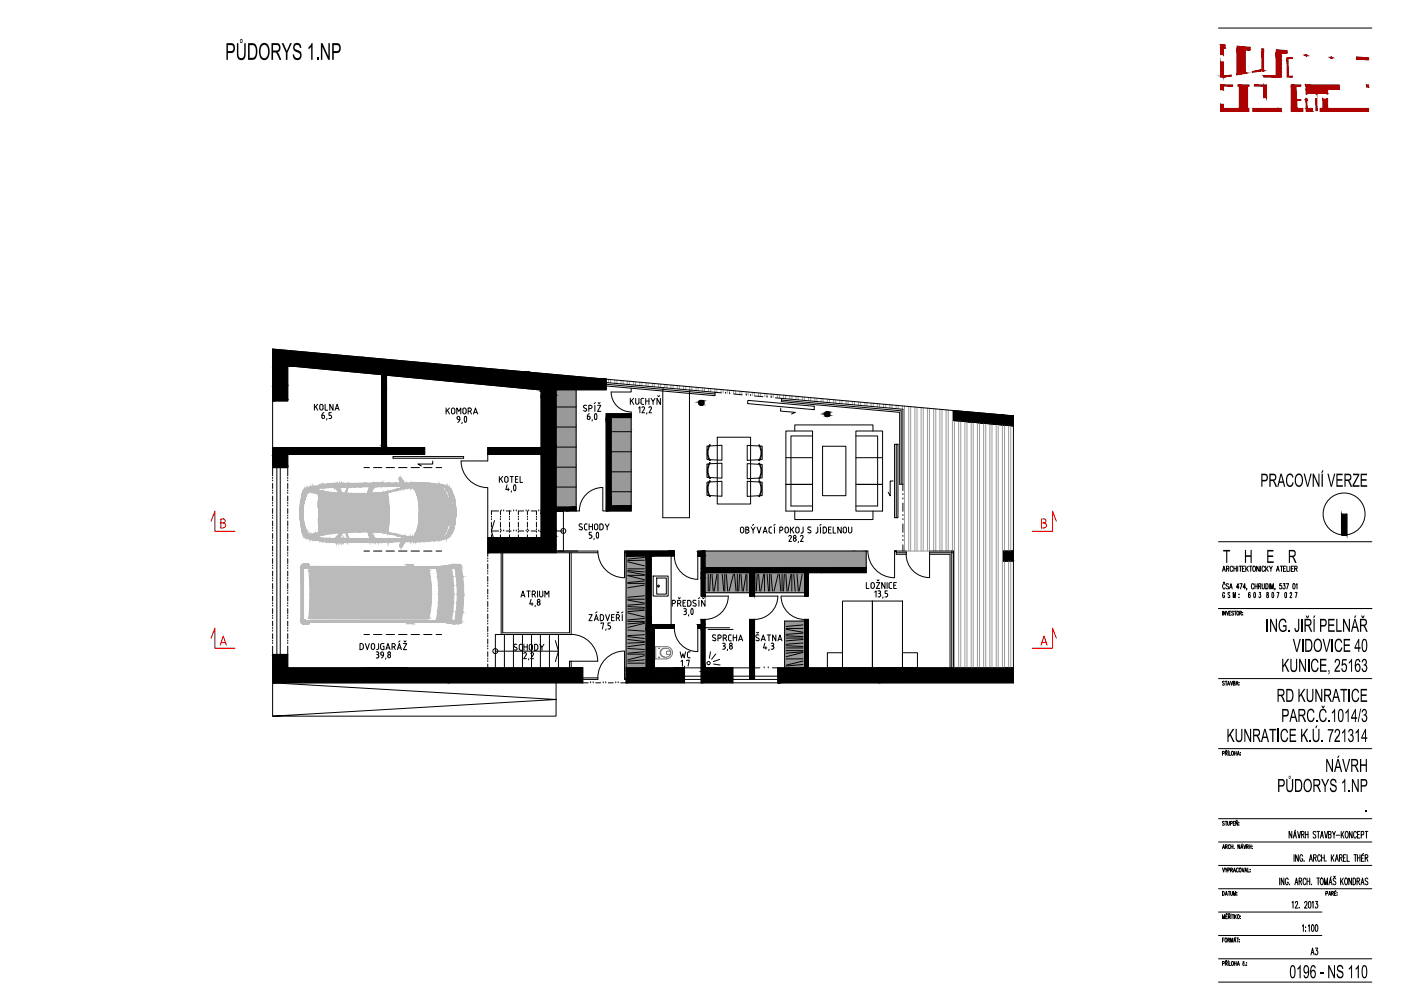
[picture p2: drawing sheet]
<svg xmlns="http://www.w3.org/2000/svg" width="420mm" height="297mm" viewBox="0 0 420 297" stroke-linecap="round" stroke-linejoin="round" font-family="sans-serif">
<g fill="#999" stroke="#999" stroke-width=".3">
<path d="M226.3 177.7l15-1.7v1.7z"/>
<path d="M211.4 177.7l13.4-1.5v1.5z"/>
<path d="M254.8 170.2l5-.6v.6z"/>
<path d="M226.3 173.3l15 2.7-15 1.7z"/>
<path d="M211.4 173.1l13.4 3.1-13.4 1.5z"/>
<path d="M211.4 170.2l48.4-5-45.1 5z"/>
<path d="M166.8 140l6-.7v.7z"/>
<path d="M166.8 134h6z"/>
<path d="M166.8 117.5l6 3.9-6 .6z"/>
<path d="M166.8 152l6-.7v.7z"/>
<path d="M166.8 140.7l6 4.7-6 .6z"/>
<path d="M183.3 151.7l6-.7v.7z"/>
<path d="M183.3 125.8l6 2.9-6 .7z"/>
<path d="M187.8 200.2l6-.7v.7z"/>
<path d="M187.8 167.3l6 32.2-6 .7z"/>
<path d="M235.3 200.2l6-.7v.7z"/>
<path d="M235.3 186.8l6 12.7-6 .7z"/>
<path d="M226.3 173.3l15 2.7v-4.4zM226.3 171.6h15l-15 1.7z"/>
<path d="M211.4 173.1l13.4 3.1v-4.6zM211.4 171.6h13.4l-13.4 1.5z"/>
<path d="M214.7 170.2l45.1-.6v-4.4zM214.7 170.2l45.1-.6-5 .6z"/>
<path d="M211.4 170.2l48.4-5h-3.3zM211.4 165.2h45.1l-45.1 5z"/>
<path d="M166.8 134h6v-.7zM166.8 134h6l-6 .7zM166.8 134.7l6 4.6v-5.3zM166.8 134.7l6 4.6-6 .7z"/>
<path d="M166.8 128.7l6 4.6v-5.3zM166.8 128.7l6 4.6-6 .7z"/>
<path d="M166.8 128h6zM166.8 128h6l-6 .7z"/>
<path d="M166.8 128h6v-.7zM166.8 128h6z"/>
<path d="M166.8 122h6v-.6zM166.8 122h6l-6 .7zM166.8 122.7l6 4.6v-5.3zM166.8 122.7l6 4.6-6 .7z"/>
<path d="M166.8 117.5l6 3.9v-4.6zM166.8 116.8h6l-6 .7z"/>
<path d="M166.8 146h6v-.6zM166.8 146h6l-6 .7zM166.8 146.7l6 4.6v-5.3zM166.8 146.7l6 4.6-6 .7z"/>
<path d="M166.8 140.7l6 4.7v-5.4zM166.8 140h6l-6 .7z"/>
<path d="M183.3 147.4h6v-.6zM183.3 147.4h6l-6 .7zM183.3 148.1l6 2.9v-3.6zM183.3 148.1l6 2.9-6 .7z"/>
<path d="M183.3 141.4h6v-.7zM183.3 141.4h6l-6 .7zM183.3 142.1l6 4.7v-5.4zM183.3 142.1l6 4.7-6 .6z"/>
<path d="M183.3 135.4h6v-.7zM183.3 135.4h6l-6 .7zM183.3 136.1l6 4.6v-5.3zM183.3 136.1l6 4.6-6 .7z"/>
<path d="M183.3 129.4h6v-.7zM183.3 129.4h6l-6 .7zM183.3 130.1l6 4.6v-5.3zM183.3 130.1l6 4.6-6 .7z"/>
<path d="M183.3 125.8l6 2.9v-3.5zM183.3 125.2h6l-6 .6z"/>
<path d="M187.8 167.3l6 32.2v-32.8zM187.8 166.7h6l-6 .6z"/>
<path d="M235.3 186.8l6 12.7v-13.3zM235.3 186.2h6l-6 .6z"/>
</g>
<g fill="#000" stroke="#000" stroke-width=".3">
<path d="M81.8 104.6l27.2 2.5-27.2 3zM166.8 116.8l15-1.6v1.6zM81.8 120.2l4.5-.5v.5zM81.8 134.6l22.5-.5-22.5 2.5zM122.3 136.2l5.1-.6v.6zM146.3 134.1h16l-16 1.8zM185.4 125.2l3.9-.5v.5zM181.8 124.8l7.5-.3-7.5 .8zM210.1 121.5l.6-.1zM209.7 120.3l.3-.2 .8 .1zM247.9 124.9l.6-.1zM247.5 123.7l.2-.2 .9 .1z"/>
<path d="M285.9 126.1l18-1.4-15 1.6zM169.8 153.1l3-.3v.3zM181.8 153.1l7.5-.8v.8zM146.3 161.1h16l-16 1.8zM146.3 165.7l20.5-2.3v2.3zM195.3 166.7l7-.8v.8zM187.8 166.7l14.5-1.5zM210.3 178.7l1.1-.2zM209.3 165.4l2.1 1-2.1 .3zM224.8 178.7l1.5-.2v.2zM241.3 178.7l1.1-.2zM246.3 171.6l13.5-1.4v1.4z"/>
<path d="M300.9 168.2l3-.4v.4zM300.9 165.5l3 2.3-3 .4zM402.3 160.3h1.6zM209.3 187.2h1zM210.3 185.8l1.1 1.3-1.1 .1zM81.8 196.7l4.5 3.5-4.5 .5zM134.3 204.7l40.5-4.5v4.5zM187.8 200.2h6l-6 .7zM187.8 204.7l17.5-2v2zM210.3 204.7l9.5-1.1v1.1zM224.8 185.8l1.5 17.7-1.5 .2zM233.3 200.2h8l-8 .9z"/>
<path d="M241.3 185.8l1.1 14.3-1.1 .1zM263.4 204.7l40.5-4.5v4.5z"/>
<path d="M81.8 115.9l4.5 3.8v-4.3zM81.8 115.9l4.5 3.8-4.5 .5z"/>
<path d="M81.8 110.1l4.5 5.3v-5.8zM81.8 110.1l4.5 5.3-4.5 .5z"/>
<path d="M86.3 109.6l51.6 .1-28.9-2.6zM86.3 109.6l51.6 .1-23.5 2.6z"/>
<path d="M114.4 116.5l1.5 16.8v-16.9zM114.4 116.5l1.5 16.8-1.5 .2z"/>
<path d="M114.4 112.6l1.5 3.8v-3.9zM114.4 112.6l1.5 3.8-1.5 .1z"/>
<path d="M114.4 112.3l25.1-2.5-1.6-.1zM114.4 112.3l25.1-2.5-25.1 2.8z"/>
<path d="M115.9 112.5l43-.9-19.4-1.8zM115.9 112.5l43-.9-24.1 2.7z"/>
<path d="M134.8 114.3l38-1.5-13.9-1.2zM134.8 114.3l38-1.5-24.5 2.8z"/>
<path d="M162.3 119l4.5 14.7v-15.2zM162.3 119l4.5 14.7-4.5 .4z"/>
<path d="M162.3 117.3l4.5 1.2v-1.7zM162.3 117.3l4.5 1.2-4.5 .5z"/>
<path d="M148.3 115.6l33.5-1.9-9-.9zM148.3 115.6l33.5-1.9-24.8 2.7z"/>
<path d="M162.3 116.9l19.5-1.7v-.4zM162.3 116.9l19.5-1.7-19.5 2.1z"/>
<path d="M157 116.4l24.8-1.6v-1.1zM157 116.4l24.8-1.6-19.5 2.1z"/>
<path d="M81.8 140.2h4.5v-.6zM81.8 140.2h4.5z"/>
<path d="M81.8 136.6l4.5 3v-3.4zM81.8 136.6l4.5 3-4.5 .6z"/>
<path d="M86.3 136.2l21.9-2.1h-3.9zM86.3 136.2l21.9-2.1-18 2.1z"/>
<path d="M81.8 134.6l22.5-.5h-18zM81.8 134.1h4.5l-4.5 .5z"/>
<path d="M90.2 136.2l24.2-2.1h-6.2zM90.2 136.2l24.2-2.1-18 2.1z"/>
<path d="M97.9 136.2l29.5-2.1h-11.5zM97.9 136.2l29.5-2.1-18.1 2.1z"/>
<path d="M96.4 136.2l19.5-2.1v-.1zM96.4 136.2l19.5-2.1-18 2.1z"/>
<path d="M114.4 133.5l1.5 .5v-.7zM114.4 133.5l1.5 .5-1.5 .1z"/>
<path d="M109.3 136.2l18.1-.6v-1.5zM109.3 136.2l18.1-.6-5.1 .6z"/>
<path d="M162.3 136.2l4.5 15.8v-16.3zM162.3 136.2l4.5 15.8-4.5 .5z"/>
<path d="M146.3 136.2l20.5-.5v-1.8zM146.3 136.2l20.5-.5-4.5 .5z"/>
<path d="M146.3 135.9l20.5-2v-.2zM146.3 135.9l20.5-2-20.5 2.3z"/>
<path d="M181.8 125.3l1.5 26.4v-26.5zM181.8 125.3l1.5 26.4-1.5 .1z"/>
<path d="M183.3 125.2l6-.5v-.2zM183.3 125.2l6-.5z"/>
<path d="M181.8 124.8l7.5-.3v-.5zM181.8 124h7.5l-7.5 .8z"/>
<path d="M209.7 120.3l1.3 .1-.2-.2zM209.7 120.3l1.3 .1-1.4 .2z"/>
<path d="M210 120.1l.8 .1zM210 120.1l.5-.1z"/>
<path d="M209.9 121.3l.8 .1 .2-.2zM209.9 121.3l.8 .1z"/>
<path d="M209.6 120.6l1.5 .1-.1-.3zM209.6 120.6l1.5 .1-1.5 .1z"/>
<path d="M209.7 121.1l1.2 .1 .1-.2zM209.7 121.1l1.2 .1-1 .1z"/>
<path d="M209.6 120.8l1.4 .2 .1-.3zM209.6 120.8l1.4 .2-1.3 .1z"/>
<path d="M247.5 123.7l1.3 .1-.2-.2zM247.5 123.7l1.3 .1-1.4 .1z"/>
<path d="M247.7 123.5l.9 .1zM247.7 123.5l.6-.1z"/>
<path d="M247.6 124.7l1.1-.1zM247.6 124.7l.9 .1z"/>
<path d="M247.4 123.9l1.4 .2v-.3zM247.4 123.9l1.4 .2-1.4 .1z"/>
<path d="M247.5 124.5l1.2 .1 .1-.2zM247.5 124.5l1.2 .1-1.1 .1z"/>
<path d="M247.4 124.2l1.4 .2v-.3zM247.4 124.2l1.4 .2-1.3 .1z"/>
<path d="M288.9 126.3l15 1.4v-3zM288.9 126.3l15 1.4z"/>
<path d="M285.9 126.1l18-1.4-3-.3zM285.9 123l15 1.4-15 1.7z"/>
<path d="M162.3 159.4l4.5 1.3v-1.8zM162.3 159.4l4.5 1.3-4.5 .4z"/>
<path d="M162.3 154l4.5 4.9v-5.4zM162.3 154l4.5 4.9-4.5 .5z"/>
<path d="M162.3 153.7l4.5-.2v-.4zM162.3 153.7l4.5-.2-4.5 .5z"/>
<path d="M162.3 152.5l10.5-.5h-6zM162.3 152.5l10.5-.5-10.5 1.2z"/>
<path d="M166.8 153.1l6-.3v-.3zM166.8 153.1l6-.3-3 .3z"/>
<path d="M162.3 153.2l10.5-.7v-.5zM162.3 153.2l10.5-.7-10.5 1.2z"/>
<path d="M181.8 151.8l7.5-.1zM181.8 151.8l7.5-.1-7.5 .8z"/>
<path d="M181.8 152.5l7.5-.2v-.6zM181.8 152.5l7.5-.2-7.5 .8z"/>
<path d="M402.3 154.1l1.6 6.2v-6.2zM402.3 154.1l1.6 6.2h-1.6z"/>
<path d="M146.3 162.9l20.5 .5v-2.7zM146.3 162.9l20.5 .5-20.5 2.3z"/>
<path d="M193.8 166.8l1.5 20.4v-20.5zM193.8 166.8l1.5 20.4-1.5 .2z"/>
<path d="M193.8 166.7l8.5-.8v-.2zM193.8 166.7l8.5-.8-8.5 .9z"/>
<path d="M188.8 166.7l13.5-1v-.5zM188.8 166.7l13.5-1-8.5 1z"/>
<path d="M187.8 166.7l14.5-1.5zM187.8 165.2h13.5l-13.5 1.5z"/>
<path d="M210.3 173.3l1.1 5.2v-5.4zM210.3 173.3l1.1 5.2-1.1 .2z"/>
<path d="M210.3 171.8l1.1 1.3v-1.5zM210.3 171.8l1.1 1.3-1.1 .2z"/>
<path d="M210.3 170.3l14.6-.1zM210.3 170.3l14.6-.1-14.6 1.6z"/>
<path d="M210.3 166.7l1.1 3.5v-3.7zM210.3 166.7l1.1 3.5-1.1 .1z"/>
<path d="M209.3 166.7l2.1-.3zM209.3 166.7l2.1-.2z"/>
<path d="M209.3 165.4l2.1 1v-1.2zM209.3 165.2h2.1l-2.1 .2z"/>
<path d="M211.4 171.6l26.9-1.4h-13.4zM211.4 171.6l26.9-1.4-13.5 1.4z"/>
<path d="M224.8 173.5l1.5 5v-5.2zM224.8 173.5l1.5 5-1.5 .2z"/>
<path d="M224.8 171.8l1.5 1.5v-1.7zM224.8 171.8l1.5 1.5-1.5 .2z"/>
<path d="M224.8 171.6l15-1.4zM224.8 171.6l15-1.4-15 1.6z"/>
<path d="M226.3 171.6l28.5-1.4h-15zM226.3 171.6l28.5-1.4-13.5 1.4z"/>
<path d="M241.3 171.8l1.1 6.7v-6.9zM241.3 171.8l1.1 6.7-1.1 .2z"/>
<path d="M241.3 171.6l14.7-1.4zM241.3 171.6l14.7-1.4z"/>
<path d="M242.4 171.6l17.4-1.4h-3.8zM242.4 171.6l17.4-1.4-13.5 1.4z"/>
<path d="M300.9 165.5l3 2.3v-2.6zM300.9 165.2h3l-3 .3z"/>
<path d="M193.8 187.4l8.5-.2zM193.8 187.4l8.5-.2-8.5 .9z"/>
<path d="M187.8 200.9l8.5-.7v-.3zM187.8 200.9l8.5-.7-8.5 .9z"/>
<path d="M193.8 188.6l2.5 11.3v-11.6zM193.8 188.6l2.5 11.3-2.5 .3z"/>
<path d="M196.3 188.3h6v-.7zM196.3 188.3h6z"/>
<path d="M193.8 188.1l8.5-.5v-.4zM193.8 188.1l8.5-.5-8.5 1z"/>
<path d="M210.3 188.3l1.1 11.9v-12zM210.3 188.3l1.1 11.9-1.1 .1z"/>
<path d="M209.3 188.3l2.1-.2zM209.3 188.3l2.1-.1z"/>
<path d="M209.3 187.3l2.1 .8v-1zM209.3 187.3l2.1 .8-2.1 .2z"/>
<path d="M210.3 185.8l1.1 1.3v-1.4zM210.3 185.7h1.1z"/>
<path d="M81.8 200.7l40.5-.5h-36zM81.8 200.7l40.5-.5-40.5 4.5z"/>
<path d="M81.8 196.7l4.5 3.5v-4zM81.8 196.2h4.5l-4.5 .5z"/>
<path d="M81.8 204.7l93-4.5h-52.5zM81.8 204.7l93-4.5-40.5 4.5z"/>
<path d="M187.8 201.1l17.5-.9h-9zM187.8 201.1l17.5-.9-17.5 1.9z"/>
<path d="M187.8 203.7l17.5-1v-1zM187.8 203.7l17.5-1-17.5 2z"/>
<path d="M187.8 202.1l17.5-.4v-1.5zM187.8 202.1l17.5-.4-17.5 2z"/>
<path d="M210.3 200.3l9.5-.1zM210.3 200.3l9.5-.1-9.5 1z"/>
<path d="M210.3 201.2l9.5 2.4v-3.4zM210.3 201.2l9.5 2.4-9.5 1.1z"/>
<path d="M224.8 203.7l1.5-.2zM224.8 203.7h1.5z"/>
<path d="M224.8 185.8l1.5 17.7v-17.8zM224.8 185.7h1.5l-1.5 .1z"/>
<path d="M233.3 201.2l40.5-1h-31.4zM233.3 201.2l40.5-1-40.5 4.5z"/>
<path d="M233.3 201.1l9.1-1zM233.3 201.1l9.1-.9z"/>
<path d="M241.3 185.8l1.1 14.3v-14.4zM241.3 185.7h1.1z"/>
<path d="M233.3 204.7l70.6-4.5h-30.1zM233.3 204.7l70.6-4.5-40.5 4.5z"/>
</g>
<g fill="none" stroke="#000" stroke-width=".3">
<path d="M365.4 8.4h46M172.8 116.8v36.3M181.8 113.7l-100-9.1v38M181.8 114.7l32.7 2.9M181.8 115.2l32.6 2.9M181.8 115.7l32.6 2.9 .1-1M181.8 113.7v3.1h-15v35.2h6M181.8 113.7l104.1 9.3M189 119.4v1.8M189.3 116.4v1.1h-6a6 6 0 0 0 6 6M190 119.4l-1 1.1M190.6 119.4v1.3a.49 .49 0 0 0 .5 .5 .49 .49 0 0 0 .5-.5v-1.3"/>
<path d="M193.1 119.4l-.8 .2-.1 1.2M193.6 119.4v1.8M194.6 119.4v1.8M195.3 119.4l.5 .9 .6-.9M197.2 118.6l.3 .3 .3-.3M198 119.4v1.8l-1-1.8v1.8M198.9 116.2l-.1 39h8l.1-38.3M214.5 117.6l1.8 .2M217.6 117.9h.1M218.8 118h.1M220.1 118.1l2.5 .2M223.8 118.4h.1"/>
<path d="M225.1 118.6h.1M226.3 118.7l2.5 .2M230.1 119h.1M231.3 119.1h.1M232.6 119.2l1.8 .2M234.4 119.9l35.9 3.2v22M234.4 119.4l36.4 3.3v24.4M234.4 119.4l-.1 1 35.5 3.2v21.5h1M81.8 120.2h4.5v-10.6l28.1 2.7v21.8h-32.6M94.3 121.2v1.8M94.7 121.9l.6 1.1M95.3 121.2l-1 1.1"/>
<path d="M96.1 121.3a.49 .49 0 0 1 .8 .4v.7a.49 .49 0 0 1-.5 .5 .49 .49 0 0 1-.5-.4v-.8zM96.5 124.5l.4-.1a.44 .44 0 0 1 .4 .7 .44 .44 0 0 1-.8 0zM97.1 123.7l-.6 .8M97.5 121.2v1.8h.8M98.1 125.5l-.2 .4M99.4 123.7h-.7v.8h.5l.2 .3M99.4 125.1l-.2 .3-.5 .1M99.5 124.9v.2M99.9 121.2v1.8l-1-1.8v1.8M100.5 123l.6-1.8 .6 1.8M100.7 122.5h.8M117.9 136.8h21.1v.6h-21.1z"/>
<path d="M129.8 138.2v.9h-4.5l1.1 .6M133.8 122.3v1.8M134.2 123l.6 1.1M134.8 122.3l-1 1.1M135.4 123.6v-.8a.49 .49 0 0 1 .5-.5 .49 .49 0 0 1 .5 .5v.8M135.4 123.6a.49 .49 0 0 0 .5 .5 .49 .49 0 0 0 .5-.5M137 124.1v-1.8l.6 1 .6-1v1.8M137.5 125.8a.45 .45 0 0 1-.5-.4 .45 .45 0 0 1 .4-.5 .45 .45 0 0 1 .5 .3l-.1 .8-.5 .6M137.5 125.8h.4M138.3 138.1a8 8 0 0 0 8 8.1v14.9M138.6 126.6l-.1 .4M138.8 123.6a.49 .49 0 0 0 .5 .5 .49 .49 0 0 0 .5-.5"/>
<path d="M138.8 122.8v.8M139.4 126.5h.4M139.4 124.9l-.2 .8 .2 .7M139.8 124.9h-.4M139.8 122.8a.49 .49 0 0 0-.5-.5 .49 .49 0 0 0-.5 .5M139.8 124.9l.2 .8-.2 .7M139.8 122.8v.8M140.4 123.3h.5M140.9 123.3a.49 .49 0 0 0 .5-.5 .49 .49 0 0 0-.5-.5h-.5v1.8M141 123.3l.4 .8M142 124.1l.6-1.8 .6 1.8M142.2 123.6h.8"/>
<path d="M146.3 136.2v2h-8M166.8 134h6M166.8 128h6M166.8 122h6M175 123.1l.6 .2M175.7 122.5l.2 .5-.3 .3M175.9 121.5a.5 .5 0 0 0-.7 0 .5 .5 0 0 0 0 .7l.6 .3M176.6 122.5h.5M176.7 124l-.6 .8M177 125.2l-.3-.4h-.5v.6M177 125.2l-.5 .6-.4-.4M177.1 122.5a.49 .49 0 0 0 .5-.5 .49 .49 0 0 0-.5-.5h-.5v1.8"/>
<path d="M177.6 125.8v.4M178.4 121.5v1.8M178.4 124.1l.1-.1a.99 .99 0 0 1 0 1.7l-.3-.8zM178.6 120.7l-.4 .3M179.2 121.5h1l-1 1.8h1M179.4 120.7l.3 .3 .3-.3M183.3 135.4h6M183.3 129.4h6M189.3 123.5v29.6h-7.5M189.3 125.2h-6v26.5h6M189.3 124h-7.5v29.1M189.4 120.1l.6 1.1"/>
<path d="M191.5 122.3l.4-.4v1.8M192.2 120.7l.5 .5M192.5 122.2a.4 .4 0 0 1 .6-.3 .4 .4 0 0 1 .1 .6M192.7 121.2h.4M193.3 122.5l-.8 1.2h.8M193.6 120.2h1M194 123.7l-.1 .4M194.6 122.2a.4 .4 0 0 1 .5-.3 .4 .4 0 0 1 .2 .6l-.7 1.2h.8M195.8 120.3v.9M212.7 133.7h-.7v4h.7M212.7 139.1h-.7v4h.7M212.8 138.7a4 4 0 0 0 .1 4.7l.1-.1"/>
<path d="M212.9 133.7l3.6-.2v4.5l-3.6-.2M212.9 138.8l.1 .1M212.9 139l3.6-.2v4.5l-3.6-.2M212.9 138.7h-.1M213 137.9a4.7 4.7 0 0 1-.1-4.6 4 4 0 0 0 0 4.7h.1M213 138.8l-.7 1.9 .1 1.3 .6 1.3M213 133.4v.1M213 137.9v.1M215.1 131h10v20.1h-10zM224.3 120l19.9 1.8v1l-20-1.8zM227.6 137.9v.1M227.6 133.4v.1"/>
<path d="M227.6 138.9v.1M227.6 133.5l.6 1.9-.1 1.3-.5 1.2M227.7 133.4a4 4 0 0 1 0 4.7l-.1-.1M227.7 133.7l-3.6-.2v4.5l3.6-.2M227.7 139.2l-3.6-.2v4.5l3.6-.2M227.7 133.4l-.1 .1M227.9 133.7h.7v4l-.7 .1M227.9 139.2h.7v4l-.7 .1M234.2 122.3l-.1 .9 4.4 .4-1.1 .5M235.7 137.2h8v8h-8h8v8h-8v-24h8v8M238.4 129.2v-1.8h23.4v1.8M243.7 130.7h-6.5v21h6.5"/>
<path d="M246.7 133.8h7v14.8h-7zM256.7 137.2v-8h8v24h-8v-8h8h-8v-8h8M256.7 130.7h6.5v21h-6.5M268.3 133.2h1v22h-1zM268.8 133.2v22M285.9 123l18 1.7v80h-117.7M285.9 123v3.1l18 1.6M81.8 159.2h.1M81.8 158.4h.1M81.8 155.4h.1M81.8 154.7h.1M81.8 151.7h.1"/>
<path d="M81.8 150.9h.1M81.8 147.9h.1M81.8 147.2h.1M81.8 144.2h.1M81.8 143.4h.1M81.8 144.9v1.5M81.8 148.7v1.4M81.8 152.4v1.5M81.8 156.2v1.5M81.8 159.9v1.5M81.8 140.2h4.5M83 140.2v56"/>
<path d="M84 140.2v56M86.3 159.2h.1M86.3 158.4h.1M86.3 155.4h.1M86.3 154.7h.1M86.3 151.7h.1M86.3 150.9h.1M86.3 147.9h.1M86.3 147.2h.1M86.3 144.2h.1M86.3 143.4h.1M86.3 142.6v-6.4h41.1v-2.1h-11.5v-21.6l46.4 4.4v17.2h-16v2.1h16v24.9h-16v4.6"/>
<path d="M86.3 144.9v1.5M86.3 148.7v1.4M86.3 152.4v1.5M86.3 156.2v1.5M86.3 159.9v1.5M109.1 140.2h1.7M112 140.2h2.5M115.8 140.2h2.5M119.5 140.2h2.6M123.3 140.2h2.5M127.1 140.2h2.5M130.8 140.2h1.6"/>
<path d="M147.4 155.1h.1M147.4 155.8h.1M147.4 158.8h.1M147.4 159.5h.1M147.4 156.5v1.5M148.3 156l-.9 3.2M149.5 159.2h-2.1l.9 3.1M149.5 153.1h-2.1v1.2M149.7 142.8v1.8M150.1 155.1h.1M150.1 155.8h.1M150.1 158.8h.1"/>
<path d="M150.1 159.5h.1M150.1 153.1v1.2M150.1 156.5v1.5M150.1 143.5l.7 1.1M150.3 159.2h.1M150.3 153.1h.1M150.8 142.8l-1.1 1.1M151.1 159.2h.1M151.1 153.1h.1M151.4 143.3v.8a.49 .49 0 0 0 .4 .5 .49 .49 0 0 0 .5-.5l.1-.8M151.8 159.2h1.5M151.8 153.1h1.5"/>
<path d="M152.1 145.3l-.4 1.4h1M152.3 143.3a.49 .49 0 0 0-.5-.5 .49 .49 0 0 0-.4 .5M152.4 146.3v.8M152.8 155.1h.1M152.8 155.8h.1M152.8 158.8h.1M152.8 159.5h.1M152.8 153.1v1.2M152.8 156.5v1.5M153 142.8h.9M153.4 147.1l-.1 .4M153.5 142.8v1.8"/>
<path d="M154.1 159.2h.1M154.1 153.1h.1M154.2 145.4l-.2 .8 .2 .8M154.2 147h.4M154.5 145.4l.2 .8-.2 .8M154.6 145.4h-.4M154.6 143.6h.6M154.8 159.2h.1M154.8 153.1h.1M155.3 142.8h-.7v1.8h.7M155.5 155.1h.1M155.5 155.8h.1"/>
<path d="M155.5 158.8h.1M155.5 159.5h.1M155.5 153.1v1.2M155.5 156.5v1.5M155.5 159.2h1.6M155.5 153.1h1.6M156 142.8v1.8h.7M157.8 159.2h.1M157.8 153.1h.1M158.2 155.1h.1M158.2 155.8h.1M158.2 158.8h.1"/>
<path d="M158.2 159.5h.1M158.2 153.1v1.2M158.2 156.5v1.5M158.6 159.2h.1M158.6 153.1h.1M159.3 159.2h1.5M159.3 153.1h1.5M160.9 155.1h.1M160.9 155.8h.1M160.9 158.8h.1M160.9 159.5h.1M160.9 153.1v1.2"/>
<path d="M160.9 156.5v1.5M161.6 159.2h.1M161.6 153.1h.1M162.3 159.2h.1M162.3 153.1h.1M163 153.1h10.8M163 159.2h1.6M163.6 155.1h.1M163.6 155.8h.1M163.6 158.8h.1M163.6 159.5h.1M163.6 153.1v1.2"/>
<path d="M163.6 156.5v1.5M165.3 159.2h.1M165.3 153.1h.1M166 159.2h.1M166 153.1h.1M166.3 155.1h.1M166.3 155.8h.1M166.3 158.8h.1M166.3 159.5h.1M166.3 153.1v1.2M166.3 156.5v1.5M166.8 153.1v12.6h-20.5"/>
<path d="M166.8 146h6M166.8 140h6M166.8 159.2h2.2M169 153.1v12.1M173.7 158.6l.6 .2M173.8 153.1a6.9 6.9 0 0 1 7-6.9v6.9h1M173.9 157.8l.6 .3M174.5 158.1l.2 .4-.4 .3M174.6 157.1a.48 .48 0 0 0-.7 0 .48 .48 0 0 0 0 .7M175.3 158.4l.2 .4h.6M176.1 157l-.8 .3v1.1M176.7 157v1.8"/>
<path d="M176.7 157.8h1M177.4 159.5h-.7v.8h.4M177.7 157v1.8M178.5 157.1a.49 .49 0 0 1 .8 .4v.8a.49 .49 0 0 1-.5 .5 .49 .49 0 0 1-.5-.4v-.9zM179 159.6l-.2 .8 .2 .8M179.4 159.6l.1 .8-.1 .8M179.4 159.6h-.4M180.3 157l.6 .6M180.4 157h-.5v1.8h.5M180.9 158.2l-.6 .6M180.9 157.6v.7M181.5 157l.6 .9 .6-.9"/>
<path d="M182.1 157.9v.9M183.3 141.4h6M183.3 147.4h6M212.7 144.5h-.7v4h.7M212.9 144.5l3.6-.2v4.4l-3.6-.2M213 148.7a4.7 4.7 0 0 1-.1-4.6 4 4 0 0 0 0 4.7h.1M213 144.2v.1M213 148.7v.1M222.1 159.3v-.8a.49 .49 0 0 1 .4-.5 .49 .49 0 0 1 .5 .5l.1 .8M222.1 159.3a.49 .49 0 0 0 .4 .5 .49 .49 0 0 0 .5-.5M223.7 158l.8 .2v.4l-.4 .2a.49 .49 0 0 1 .5 .5 .49 .49 0 0 1-.5 .5h-.4zM223.7 158.8h.5"/>
<path d="M225.3 158l.6 .9 .6-.9M225.9 158.9v.9M226 157.2l-.3 .3M227 158l.6 1.8 .6-1.8M227.6 143.4v.1M227.6 148.7v.1M227.6 144.2v.1M227.6 143.4a4.7 4.7 0 0 0 .1-4.6 4.1 4.1 0 0 1 .1 4.7M227.6 148.7a4.7 4.7 0 0 0 .1-4.6 4 4 0 0 1 0 4.8M227.6 143.5l.2 .1M227.6 148.8l.1 .1M227.7 144.5l-3.6-.2v4.5l3.6-.2"/>
<path d="M227.9 144.5h.7v4l-.7 .1M228.9 159.8l.6-1.8 .6 1.8M229 159.3h.9M231.1 158l-.5 .4 .1 1.1 .4 .3M231.1 159.8h.4M231.1 158h.4M232.3 158v1.8M232.5 157.2l-.5 .3M233.9 159h.4M234.3 158.9a.49 .49 0 0 0 .5-.4 .49 .49 0 0 0-.5-.5h-.4v1.8M235.4 159.3a.49 .49 0 0 0 .5 .5 .49 .49 0 0 0 .5-.5M236.4 158.5a.49 .49 0 0 0-.5-.5 .49 .49 0 0 0-.5 .5v.8"/>
<path d="M236.4 158.5v.8M237 158v1.8M237.4 158.7l.7 1.1M238.1 158l-1.1 1.1M238.4 153.2v2.5h23.4v-2.5M238.6 159.3a.49 .49 0 0 0 .5 .5 .49 .49 0 0 0 .5-.5M239.6 158.5a.49 .49 0 0 0-.5-.5 .49 .49 0 0 0-.5 .5v.8M239.7 158.5v.8M240.8 159.3l-.2 .4-.3 .1M240.8 158v1.4M242.6 158l-.3 .5 .7 .5M242.7 157.9l.5 .1"/>
<path d="M243 159a.48 .48 0 0 1 0 .8 .48 .48 0 0 1-.7-.2M245.3 159.3l-.2 .4-.4 .1M245.3 158v1.4M246.1 158v1.8M246.3 157.2l-.5 .3M246.9 158l.9 .2v1l-.2 .5-.7 .1zM248.5 158.8h.6M249.3 158h-.8v1.8h.8M249.9 158v1.8h.8M252.3 158v1.8l-1-1.8v1.8M252.9 159.3v-.8a.49 .49 0 0 1 .5-.5 .49 .49 0 0 1 .4 .5v.8M252.9 159.3a.49 .49 0 0 0 .5 .5 .49 .49 0 0 0 .4-.5"/>
<path d="M254.4 159.3a.49 .49 0 0 0 .5 .5 .49 .49 0 0 0 .5-.5M254.5 158v1.3M255.5 158v1.3M267.9 144.2h-.9v4.4l-.6-1M270.8 148.3h.1M270.8 149.5h.1M270.8 154.5h.1M270.8 155.8h.1M270.8 150.8v2.5M270.8 157v2.5M402.3 154.1v6.2M403.9 154.1v6.2"/>
<path d="M81.8 177.9h.1M81.8 177.2h.1M81.8 174.1h.1M81.8 173.4h.1M81.8 170.4h.1M81.8 169.7h.1M81.8 166.7h.1M81.8 165.9h.1M81.8 162.9h.1M81.8 162.2h.1M81.8 163.6v1.6M81.8 167.4v1.5"/>
<path d="M81.8 171.2v1.5M81.8 174.9v1.5M81.8 178.7v1.5M86.3 177.9h.1M86.3 177.2h.1M86.3 174.1h.1M86.3 173.4h.1M86.3 170.4h.1M86.3 169.7h.1M86.3 166.7h.1M86.3 165.9h.1M86.3 162.9h.1"/>
<path d="M86.3 162.2h.1M86.3 163.6v1.6M86.3 167.4v1.5M86.3 171.2v1.5M86.3 174.9v1.5M86.3 178.7v1.5M109.1 165.2h1.7M112 165.2h2.5M115.8 165.2h2.5M119.5 165.2h2.6M123.3 165.2h2.5M127.1 165.2h2.5"/>
<path d="M130.8 165.2h1.6M146.3 167.5h.1M146.3 168.3h.1M146.3 171.3h.1M146.3 172h.1M146.3 175h.1M146.3 175.8h.1M146.3 178.8h.1M146.3 179.5h.1M146.3 165.7v1.1M146.3 169v1.5M146.3 172.8v1.5"/>
<path d="M146.3 176.6v1.4M147.4 162.5h.1M147.4 163.3h.1M147.4 160.3v1.5M147.4 164v1.2M150.1 162.5h.1M150.1 163.3h.1M150.1 160.3v1.5M150.1 164v1.2M150.3 165.7v24.5M150.8 165.7v24h20v-24M152.5 165.2h1.5"/>
<path d="M152.8 162.5h.1M152.8 163.3h.1M152.8 160.3v1.5M152.8 164v1.2M154.7 165.2h.1M155.5 165.2h.1M155.5 162.5h.1M155.5 163.3h.1M155.5 160.3v1.5M155.5 164v1.2M156.2 179l.6-1.8 .6 1.8M156.2 165.2h1.5"/>
<path d="M156.4 178.5h.8M158 177.2h1M158.2 162.5h.1M158.2 163.3h.1M158.2 160.3v1.5M158.2 164v1.2M158.5 165.2h.1M158.5 177.2v1.8M159.2 165.2h.1M159.3 179.6l-.5 1.4h1.1M159.6 178.2h.5M160 165.2h1.5"/>
<path d="M160.1 177.2a.49 .49 0 0 1 .5 .4 .49 .49 0 0 1-.5 .5M160.1 177.2h-.5v1.8M160.2 178.2l.4 .8M160.9 162.5h.1M160.9 163.3h.1M160.9 160.3v1.5M160.9 164v1.2M161.2 177.2v1.8M161.8 177.2v1.2a.49 .49 0 0 0 .5 .5 .49 .49 0 0 0 .5-.5v-1.2M162.2 165.2h.1M163 165.2h.1M163.4 179v-1.8l.6 1 .6-1v1.8"/>
<path d="M163.6 162.5h.1M163.6 163.3h.1M163.6 160.3v1.5M163.6 164v1.2M163.7 165.2h1.5M166 165.2h.1M166.3 162.5h.1M166.3 163.3h.1M166.3 160.3v1.5M166.3 164v1.2M166.7 165.2h.1M166.8 165.2l12.5-.1a8 8 0 0 0 8 8.1v-8h15v1.5h-7v20.5h7v1.1h-6v11.9h14"/>
<path d="M166.8 165.7h12.5M171.3 165.7v24.5h-22.7v10M177.1 160.3l.4 .4M177.5 160.9l-.2 .4-.6 .1M177.5 160.7v.2M178.2 161.4l-.1 .3M179 161.2h.4M187.3 165.7h.5M187.8 166.7h6v33.5h-6M187.8 165.2v39.5M188.3 171l5 .4M188.3 172.5l5 1.3"/>
<path d="M188.3 168.4l5 1.2M188.3 170.5h5M188.3 172.5h5M188.3 174.9h5M188.3 179.6h5M188.3 171.4l5 .8M188.3 179.9l5 .8M193.3 175.4l-5 .8M193.3 178.6l-5 .4M193.3 174.1l-5 .5M193.3 167.1l-5 .5M193.3 167.9l-5 .1"/>
<path d="M195.9 172.7h4.5v6h-4.5zM196.9 173.3h2.9v4.8h-2.9zM201.3 166.7v20.5M202.1 179.9a.49 .49 0 0 1 .5 .5 .49 .49 0 0 1-.5 .5M202.1 179.9h-.5v1.8M202.2 166.6a7 7 0 0 0 7 7M203.4 179.1l.3 .3 .3-.3M205.6 179.9h-.8v1.8h.8M206.7 179.9l.5 .6-.1 .9-.4 .3M206.7 179.9h-.5v1.8h.5M209.3 166.7v7M209.6 179.9v1.8"/>
<path d="M209.8 179.1l-.4 .3M210.6 179.1l.3 .3 .3-.3M211.4 178.7v-7.1h13.4v7.1h8.5a7 7 0 0 1-7 7M211.4 165.2h-2.1v1.5h1v12h8.2M211.4 165.2h48.4v5M211.4 179.9v1.8l-1-1.8v1.8M211.4 165.2v5h48.4M211.4 177.7h13.4M212.4 172.2v5M213.1 172.2l-.3 5M213.5 172.2l.4 5M215 172.2l-.8 5"/>
<path d="M215.3 172.2v5M216.6 172.2l.5 5M217.4 172.2v5M217.8 172.2l.4 5M218.4 178.7a7 7 0 0 1-7 7M219.9 172.2l-1.2 5M220.3 172.2l.4 5M221.1 172.2v5M221.8 172.2l-.3 5M222.2 172.2l.4 5M223.7 172.2l-.8 5M224 172.2v5"/>
<path d="M226.3 178.7v-7.1h15v7.1M226.3 177.7h15M226.4 172.2v5M227.1 172.2l-.3 5M227.5 172.2l.4 5M229 172.2l-.9 5M229.3 172.2v5M230.1 172.2l.4 5M230.8 172.2v5M231.2 172.2l.5 5M233.4 172.2l-1.3 5M233.7 172.2l.5 5"/>
<path d="M234.2 178.7a7 7 0 0 0 7.1 7M234.5 172.2v5M235.2 172.2l-.2 5M235.7 172.2l.3 5M236.5 160.8a.4 .4 0 0 1 .6-.3 .4 .4 0 0 1 .2 .6l-.7 1.2h.8M237.2 172.2l-.9 5M237.5 172.2v5M237.9 161.8l.4 .4 .4-.4M238 161.7v.2M238.1 172.2l.4 5M238.7 161.7l-.4-.4-.4 .4M238.8 161.7v.2"/>
<path d="M239 172.2l.4 5M239.5 162.3l-.1 .4M240.1 160.8a.4 .4 0 0 1 .5-.3 .4 .4 0 0 1 .2 .6l-.7 1.2h.8M240.6 172.2l-.9 5M259.8 165.2l.5-.1a8 8 0 0 0 8 8.1v-8h3.5v.9M259.8 170.2v1.4h-17.4v7.1h-8.1M259.8 174.6v1.8h.8M261.2 175.1v.8a.49 .49 0 0 0 .5 .5 .49 .49 0 0 0 .5-.5M262.2 175.1a.49 .49 0 0 0-.5-.5 .49 .49 0 0 0-.5 .5M262.2 175.1v.8M262.3 177.5l.4-.4v1.8M262.8 174.6h1l-1 1.8h1"/>
<path d="M263 173.8l.3 .3 .3-.3M263.3 177.1l.7 .2v.4l-.3 .2 .4 .4M263.3 178.9h.4M263.5 177.9h.2M264.1 178.5l-.4 .4M264.1 178.3v.2M264.8 178.9l-.1 .4M265.4 174.6v1.8l-1-1.8v1.8M265.4 178.9h.4M265.8 177.9l.4 .4v.4l-.4 .2M266 174.6v1.8M266.1 177.1h-.7v.8h.4"/>
<path d="M267.4 174.6l-.8 .2v1.1l.2 .4 .6 .1M268 175.4h.6M268.8 165.2h-.5h.5M268.8 165.7h3M268.8 165.2v.9h3M268.8 174.6h-.8v1.8h.8M270.8 160.8h.1M270.8 162h.1M270.8 163.3v1.9M271.8 166.1a7 7 0 0 0 7 7M278.8 173.2v-8h7.1v35M278.8 166.1h6.1v34.1"/>
<path d="M278.8 165.7h7.1M285.4 165.2v35M303.9 165.2h-3v3h3M365.4 162.4h46M366.6 171.3l.4-1.6 .5 1.6M366.8 170.8h.5M366.9 174.5l.2 .3 .2-.3M367.3 178l-.3-.4a.97 .97 0 0 0 0 1.5l.3-.3-.3-.3M367.4 175.3l-.2-.4a.84 .84 0 0 0-.6 .8 .84 .84 0 0 0 .6 .8l.2-.4M367.8 170.5l.6-.1v-.7h-.6v1.6M368.2 170.5l.3 .8M368.4 175.2l-.6-.2a.66 .66 0 0 0 .6 .9v.6l-.7-.2"/>
<path d="M368.7 176.5l.5-1.6 .3 1.6M368.8 177.8l-.1-.2a.35 .35 0 0 0-.4 .2 .35 .35 0 0 0 .1 .5 .45 .45 0 0 1 .4 .4 .45 .45 0 0 1-.4 .4l-.1-.2M368.9 176h.5M369.7 170.1a.42 .42 0 0 0-.5-.4 .42 .42 0 0 0-.3 .6v.4a.42 .42 0 0 0 .3 .6 .42 .42 0 0 0 .5-.4M369.8 179.1v-1.5l.3 1.5 .4-1.5v1.5M370 170.5h.8M370 169.7v1.6M370.8 169.7v1.6M371.2 169.7v1.6M371.6 176h-.8l.5-1.1v1.6M371.6 178.1v.2zM371.6 179h.1"/>
<path d="M371.6 169.7h.8M371.8 174.9h.7l-.5 1.6M372 169.7v1.6M372.6 170.5h.4M373.3 169.7h-.7v1.6h.7M373.6 176h-.8l.5-1.1v1.6M373.6 169.7v1.6M373.9 170.4l.5 .9M373.9 176.5l-.1 .4M374.4 169.7l-.8 1.1M374.7 169.7h.8M374.9 177.8l-.2-.2a1.11 1.11 0 0 0 0 1.5 .47 .47 0 0 0 .3-.5 .47 .47 0 0 0-.5-.3l-.1 .3"/>
<path d="M375.1 169.7v1.6M375.9 169.7h.1a.84 .84 0 0 1 .5 .8 .84 .84 0 0 1-.5 .8 1.13 1.13 0 0 1-.1-1.6zM376 175.3a.39 .39 0 0 0-.5-.3 .39 .39 0 0 0-.2 .5v.4a.39 .39 0 0 0 .2 .6 .39 .39 0 0 0 .5-.4M376.1 177.6h.1a1.17 1.17 0 0 1 0 1.5l-.2-.6zM376.4 174.9v1.6M376.4 175.7h.6M377 174.9v1.6M377.5 175.7l.6-.1v-.6l-.6-.1v1.6M377.6 169.7v1.6l-.7-1.6v1.6M377.6 177.6h.5l-.3 .6a.49 .49 0 0 1 .3 .5 .49 .49 0 0 1-.5 .4l-.1-.3M377.8 175.7l.3 .8M378.1 169.7v1.6"/>
<path d="M378.5 174.9v1.2l.3 .4 .4-.2v-1.4M379.3 170.1a.42 .42 0 0 0-.6-.4 .42 .42 0 0 0-.2 .6v.4a.42 .42 0 0 0 .2 .6 .42 .42 0 0 0 .6-.4M379.6 169.7v1.6M379.6 174.9a.88 .88 0 0 1 .8 .6 .88 .88 0 0 1-.3 1h-.5zM379.8 170.4l.5 .9M380 177.6v.5a.54 .54 0 0 1 .4 .5 .54 .54 0 0 1-.4 .5 .77 .77 0 0 1 .4-1.1l-.1-.4zM380.3 169.7l-.7 1.1M380.7 174.9v1.6M380.7 169.7l.4 .8 .5-.8M381.1 176.5v-1.6l.4 1.6 .4-1.6v1.6M381.1 170.5v.8M381.5 177.6h.1a1.06 1.06 0 0 1 0 1.5l-.2-.6z"/>
<path d="M382.4 176.5l-.1 .4M382.8 171.3l.4-1.6 .4 1.6M382.9 170.8h.6M383 177.6h.6l-.5 1.5M383.9 169.7h.8M384.3 174.9h-.5v.7a.45 .45 0 0 1 .7 .4 .45 .45 0 0 1-.7 .4l-.1-.2M384.3 169.7v1.6M384.8 174.9h.6l-.3 .6a.43 .43 0 0 1 .4 .7 .43 .43 0 0 1-.8 0M384.9 170.5h.4M385.4 177.6h.1a1.17 1.17 0 0 1 0 1.5l-.2-.6zM385.6 169.7h-.7v1.6h.7M385.8 174.9h.6l-.5 1.6"/>
<path d="M385.9 169.7v1.6h.7M386.8 169.7v1.6M386.9 178l.1-.4a.42 .42 0 0 1 .4 .3 .42 .42 0 0 1-.1 .5l-.4 .7h.5M387.3 170.5h.4M387.8 175a.8 .8 0 0 1 .7 .7 .8 .8 0 0 1-.4 .8l-.4-.3zM388 169.7h-.7v1.6h.7M388.3 170.5l.6-.1v-.7h-.6v1.6M388.4 177.6h.6l-.4 1.5M388.6 170.5l.4 .8M388.7 175.2l.3-.3v1.6M81.8 192.9h.1M81.8 192.2h.1"/>
<path d="M81.8 189.2h.1M81.8 188.4h.1M81.8 185.4h.1M81.8 184.7h.1M81.8 181.7h.1M81.8 180.9h.1M81.8 182.4v1.5M81.8 186.2v1.4M81.8 189.9v1.5M81.8 193.7v21M81.8 196.2h4.5M86.3 192.9h.1"/>
<path d="M86.3 192.2h.1M86.3 189.2h.1M86.3 188.4h.1M86.3 185.4h.1M86.3 184.7h.1M86.3 181.7h.1M86.3 180.9h.1M86.3 193.7v6.5h88.5v4.5M86.3 182.4v1.5M86.3 186.2v1.4M86.3 189.9v1.5M108.9 193.4l-.2-.4-.7-.1v1.8l.7-.1 .2-.5"/>
<path d="M109 193.4v.8M109.1 190.2h1.7M109.6 192.9l.6 1.8 .6-1.8M111.4 193.4v.8a.49 .49 0 0 0 .4 .5 .49 .49 0 0 0 .5-.5M112 190.2h2.5M112.3 193.4a.49 .49 0 0 0-.5-.5 .49 .49 0 0 0-.4 .5M112.4 193.4v.8M112.8 195.4l.7 .2v.4l-.3 .2M113 196.2h.2M113.2 196.2l.4 .4M113.6 192.9l-.1 1.6-.5 .2M113.6 196.6l-.2 .6h-.6"/>
<path d="M114.1 193.4l.1 1 1 .3v-1h-.3M114.2 195.8l.4-.4a1.07 1.07 0 0 1-.2 1.8M114.2 196l.4 .4M114.2 195.8v.2M114.6 196.4h.4M115.2 192.9l-.8 .1-.3 .4M115.7 197.2l-.1 .4M115.8 194.7l.5-1.8 .7 1.8M115.8 190.2h2.5M115.9 194.2h.9M116.3 196.6a.42 .42 0 0 0 .4 .6 .42 .42 0 0 0 .4-.6M117.1 196.6l-.4-.4-.4 .4"/>
<path d="M117.6 193.9h.5a.49 .49 0 0 0 .4-.5 .49 .49 0 0 0-.4-.5h-.5v1.8M118.2 193.9l.3 .8M119.2 194.7l.6-1.8 .6 1.8M119.4 194.2h.8M119.5 190.2h2.6M119.9 192.1l-.3 .3M121 192.9h1l-1 1.8h1M121.2 192.1l.3 .3 .3-.3M123.3 190.2h2.5M127.1 190.2h2.5M130.8 190.2h1.6M146.3 182.5h.1"/>
<path d="M146.3 183.3h.1M146.3 186.3h.1M146.3 187.1h.1M146.3 190.1h.1M146.3 190.8h.1M146.3 193.8h.1M146.3 194.5h.1M146.3 197.6h.1M146.3 198.3h.1M146.3 180.3v1.5M146.3 184.1v1.4M146.3 187.8v1.5"/>
<path d="M146.3 191.5v1.5M146.3 195.3v1.5M146.3 199v1.2M148.6 195.2h18.9l-.9 3.1M151.3 190.2v10M154 190.2v10M154.5 193.1l.5 .1M154.5 193.1l-.4 .5 .8 .6M154.9 194.1a.5 .5 0 0 1-.1 .8 .5 .5 0 0 1-.7-.2M155.7 194.4l.5 .5M156.2 194.9h.3M156.5 193.1l-.7 .2-.1 1.2"/>
<path d="M156.7 190.2v10M157.1 195.9a.4 .4 0 0 1 .5-.3 .4 .4 0 0 1 .2 .6l-.7 1.2h.8M157.1 193.1v1.8M157.1 193.9h1M158.1 193.1v1.8M158.6 197.4l-.1 .4M159 193.2a.49 .49 0 0 1 .7 .4v.8a.49 .49 0 0 1-.5 .5 .49 .49 0 0 1-.5-.5v-.8zM159.4 190.2v10M159.6 195.6l-.4 .3M159.6 180.7v.8M159.6 195.6l.4 .5-.8 1.3h.8M160.5 181.5v.3"/>
<path d="M161.1 181a.44 .44 0 0 1 .4-.6 .44 .44 0 0 1 .4 .6M161.1 181l.4 .4 .4-.4M161.3 194.4l-.6 .5M161.3 194.4l-.1-1-.9-.3v1.8h.5M161.9 193.1l.6 .9 .6-.9M162.1 190.2v10M162.5 194v.9M164.8 190.2v10M166.6 192l.9 3.2M167.5 190.2v10M171.3 190.1a8 8 0 0 1 8 8.1h-8M176.6 184.2h1l-1 1.8h1"/>
<path d="M178.2 186l.6-1.8 .6 1.8M178.4 185.5h.9M179 183.4l-.4 .3M180.2 186.9v-.2h.8l-.3 1.8M181 184.7l-.3-.4-.7-.1v1.8l.7-.1 .3-.4M181 184.8v.7M181.6 184.2l.6 1.8 .6-1.8M181.8 188.5l-.2 .4M182.3 188.5h.4M183 186.7h-.7v.8l.6 .1 .2 .3M183.1 188.1l-.4 .4M183.1 187.9v.2"/>
<path d="M183.4 185h.6M184.2 184.2h-.8v1.8h.8M184.8 185.2h.5M185 183.4l.3 .3 .3-.3M185.3 184.2a.49 .49 0 0 1 .5 .5 .49 .49 0 0 1-.5 .5M185.3 184.2h-.5v1.8M185.4 185.2l.4 .8M186.6 184.2v1.8M186.8 183.4l-.4 .3M188.3 183.7l5 1.2M188.3 182.5h5M188.3 186.3h5"/>
<path d="M188.3 181.8l5 .3M188.3 196.1h5M188.3 198.8h5M188.3 191.7l5 .6M188.3 190.8l5 .6M188.3 194.4l5 .3M188.3 188.8l5 .4M193.3 181l-5 .4M193.3 186.8l-5 1.3M193.3 186.6l-5 .4M193.3 185.4l-5 .4M193.3 182.9l-5 .4"/>
<path d="M193.3 196.5l-5 1.3M193.3 197.8l-5 .4M193.3 195.4l-5 .4M193.3 192.6l-5 .2M193.3 193.2l-5 .6M193.3 190.2l-5 .3M201.6 180.9h.5M202.2 188.3a7 7 0 0 0 7 7l.1-7M203.2 180.9h.5M203.7 180.9a.47 .47 0 0 0 .5-.5 .47 .47 0 0 0-.5-.5h-.5v1.8M203.8 180.9l.4 .8M204 195.4l.4 1.8 .4-1.2 .4 1.2 .4-1.8"/>
<path d="M204.2 198.3l.5-.4v1.8M204.8 180.7h.6M205.1 182.4l.7 .2v.4l-.4 .2M205.3 183.2h.2M205.3 199.7l-.1 .4M205.4 183.2l.4 .4M205.8 183.8l-.2 .4h-.5M205.9 183.6v.2M205.9 198.1v-.2h.8l-.4 1.8M206.6 184.2l-.1 .4M207 195.4h-.6l-.2 .4v1.2l.8 .2M207.4 184.1h.3"/>
<path d="M207.7 182.5l.2 .8-.2 .8M207.7 182.5l-.3-.1-.2 .5 .2 1.2M207.8 181.5l.6 .2M208 180.7l.8 .5-.4 .5M208.7 180a.48 .48 0 0 0-.7 0 .48 .48 0 0 0 0 .7M211.3 188.2h7.5M211.4 185.7h-1.1v1.5h-1v1.1h1v16.4M211.4 185.7v14.5h13.4M212.4 188.7h7.5M213.1 195.4l-.4 1.9M213.9 191.1l.6 .2a.44 .44 0 0 1 0 .7 .44 .44 0 0 1-.6 0l-.2-.1M214 199l2 .3"/>
<path d="M214.6 190.4a.48 .48 0 0 0-.7-.1 .48 .48 0 0 0 0 .7M214.6 196l-1.2 1.6M215.3 191.3h.5M215.8 190.3a.49 .49 0 0 1 .5 .5 .49 .49 0 0 1-.5 .5M215.8 190.3h-.5v1.8M215.8 197.6l-1.9 .7M216.7 192.8h.4M216.7 194.6h.4M216.9 191.3h.5M216.9 193.6h.2M217.1 192.8l.3 .2v.4l-.3 .2 .4 .4M217.4 190.3a.49 .49 0 0 1 .5 .5 .49 .49 0 0 1-.5 .5"/>
<path d="M217.4 190.3h-.5v1.8M217.5 194l-.1 .4-.3 .2M217.5 191.3l.4 .8M218.2 194.6l-.1 .4M218.8 194.2l.4 .4 .4-.4M218.8 194v.2M219.3 190.3h-.6l-.2 .4 .1 1.2 .7 .2M219.6 194l-.4-.4-.4 .4M219.6 194v.2M219.9 190.3v1.8M219.9 191.1h1M220.9 190.3v1.8"/>
<path d="M221.5 192.1l.6-1.8 .6 1.8M221.7 191.6h.8M226.3 185.7h-1.5v18M226.3 185.7v18M226.9 189.5l.3 .3 .3-.3M226.9 191.1l.6 .2a.44 .44 0 0 1 0 .7 .44 .44 0 0 1-.6 0l-.2-.1M227.6 190.4a.48 .48 0 0 0-.7-.1 .48 .48 0 0 0 0 .7M228.3 192.1l.6-1.8 .6 1.8M228.5 191.6h.8M229.4 192.8l-.4 1.4h1M229.7 193.8v.8M230.1 190.3h1"/>
<path d="M230.6 190.3v1.8M230.6 194.6v.4M231.3 192.8h.4M231.5 193.6h.2M231.6 192.8l.4 .4-.4 .4M231.6 193.6l.4 .4M232 194.2l-.2 .3-.5 .1M232.1 194v.2M232.7 190.3v1.8l-1-1.8v1.8M233.3 192.1l.6-1.8 .6 1.8M233.5 191.6h.8M235.8 188.4h5"/>
<path d="M235.8 191.2h5M235.8 195h5M235.8 190.6l5 .2M235.8 188.6l5 .9M235.8 194.2h5M235.8 193.5l5 .3M240.8 197.5h-5M240.8 198.1l-5 1.3M240.8 189.8l-5 .3M240.8 195.6l-5 1.2M240.8 195.4l-5 .4M240.8 187.3l-5 .5"/>
<path d="M240.8 199.2l-5 .4M240.8 191.7l-5 .4M240.8 192.7l-5 .4M241.3 185.7v14.5h-9.6M241.3 185.7h1.1v14.5h61.5M241.3 186.2h-6v14M248.1 195.7h4.6v4.5h-4.6zM252.7 180.2h8.9v20h-8.9zM261.6 180.2h9.1v20h-9.1zM270.7 195.7h4.4v4.5h-4.4zM365.4 182.4h46M366.6 183.2v1.2"/>
<path d="M367.5 183.2v1.2l-.5-1.2v1.2M367.8 183.2l.3 1.2 .3-1.2M368.6 183.8h.3M369.2 183.2h-.6v1.2h.6M369.9 183.4l-.4-.2-.1 .4a.53 .53 0 0 1 .5 .7l-.5-.1M370.2 183.2h.5M370.5 183.2v1.2M371.1 183.2h.1a.59 .59 0 0 1 .4 .6 .59 .59 0 0 1-.5 .5l-.2-.4zM371.8 183.8l.5-.1v-.5h-.5v1.2M372 183.8l.3 .6M372.7 183.6h.1M372.7 184.3h.1"/>
<path d="M166.8 204.7v10h-85l85-5-85-5h94.6M170.8 200.2v-2h.5v2M174.8 203.2h4.5M177.1 204.7h.1M177.9 204.7h.1M178.7 204.7h1.4M179.3 203.2a8 8 0 0 1 8-8.1v8.6h.5M179.3 203.2v.5h-4.5M180.9 204.7h.1M181.7 204.7h.1M182.4 204.7h1.5M184.7 204.7h.1"/>
<path d="M185.4 204.7h.1M187.3 203.2h.5M205.3 203.7h5M205.3 202.7h5M205.3 200.2v4.5M219.8 200.2v4.5M219.8 203.7h13.5M219.8 202.7h5M226.3 200.2h1.6M226.3 202.7h7M229.2 200.2h.1M230.4 200.2h.1"/>
<path d="M233.3 200.2v4.5M365.4 203.4h46M367.2 204.4l-.5-.2v.4a.48 .48 0 0 1 .4 .3 .48 .48 0 0 1-.1 .5l-.4-.2M367.4 204.2h.6M367.7 204.2v1.2M368.1 205.4l.3-1.2 .4 1.2M368.3 205h.4M369 204.2l.3 1.2 .4-1.2M369.8 204.8l.5-.1v-.4l-.5-.1v1.2l.5-.1 .1-.3-.2-.2M370.6 205.4l.4-1.2 .3 1.2M370.8 205h.4M371.6 204.6h.1"/>
<path d="M371.6 205.3h.1M365.4 224.4h46M366.6 225.8l.5-.1v-.5h-.5v1.2M367.5 225.7h.4v-.5h-.4v1.2M367.6 224.9l.1 .2 .2-.2M367.7 225.7l.3 .7M368.3 225.2v1.2M368.4 224.9l-.1 .2M368.6 225.2v1.2h.5M369.5 225.2a.59 .59 0 0 1 .4 .6 .59 .59 0 0 1-.4 .5l-.2-.4zM370.2 225.2v1.2M370.2 225.7h.5"/>
<path d="M370.7 225.2v1.2M371.1 226.4l.3-1.2 .3 1.2M371.2 226h.4M372 225.6h.1M372 226.3h.1M365.4 245.4h46M365.4 259.4h46M365.4 252.4h46M366.6 254.4l.4-1.2 .3 1.2M366.7 254h.4M367.2 246.4l-.5-.2v.4a.53 .53 0 0 1 .4 .7l-.5-.1M367.4 246.2h.6"/>
<path d="M367.5 253.8l.5-.2v-.4h-.5v1.2M367.7 246.2v1.2M367.8 253.8l.3 .6M368.1 246.2v.8l.3 .4 .3-.4v-.8M368.9 253.5a.32 .32 0 0 0-.4-.3 .32 .32 0 0 0-.1 .4v.3a.31 .31 0 0 0 .2 .5 .31 .31 0 0 0 .3-.3M369 246.8l.5-.1v-.5h-.5v1.2M369.2 253.2v1.2M369.2 253.8h.6M369.8 253.2v1.2M369.9 246.7h.3M370.1 254.3h.1M370.4 246.2h-.5v1.2h.5"/>
<path d="M370.7 245.9l.2 .2 .2-.2M371.2 246.2v1.2l-.6-1.2v1.2M371.5 246.6h.1M371.5 247.3h.1M371.8 253.2v1.2l-.6-1.2v1.2M372.1 254.4l.3-1.2 .4 1.2M372.2 254h.4M372.6 253l-.2 .1M373 253.2l.3 1.2 .3-1.2M373.8 253.8l.5-.2-.1-.4h-.4v1.2M374.1 253.8l.2 .6M374.6 253.8h.6"/>
<path d="M374.6 253.2v1.2M375.2 253.2v1.2M375.6 253.6h.1M375.6 254.3h.1M387.4 249.2v2l-.8-2v2M387.9 251.2l.4-2 .5 2M388 250.5h.6M388.1 256.2v2M388.5 248.8l-.2 .2M389.1 249.2l.5 2 .4-2M389.4 256.2v2l-.9-2v2M390.3 250.1l.7-.1v-.7l-.7-.1v2"/>
<path d="M390.7 256.7l-.3-.5a1.19 1.19 0 0 0-.4 1.9l.4 .1 .2-.3 .1-.5h-.3M390.7 250.1l.4 1.1M391.1 258v.1M391.5 249.2v2M391.5 250.1h.8M392.3 249.2v2M392.7 258.2l.4-2 .5 2M392.9 257.5h.5M393.9 257.1l.8-.2-.1-.6-.7-.1v2M394.3 257.1l.4 1.1M394.6 249.5a.44 .44 0 0 0-.7-.2 .44 .44 0 0 0 .2 .7l.4 .3 .1 .6-.3 .3-.5-.3M394.9 249.2h.8"/>
<path d="M395.4 249.2v2M396 251.2l.5-2 .4 2M396 256.7l-.3-.5a1.19 1.19 0 0 0-.3 1.9l.3 .1 .3-.5M396.2 250.5h.5M396.3 256.2v2M396.3 257.1h.8M397.1 256.2v2M397.2 249.2l.5 2 .5-2M397.7 258v.1M398.4 250.1l.7-.1v-.7l-.7-.1v2l.7-.1 .1-.6-.3-.4M399.3 256.2v2M399.5 257l.6 1.2"/>
<path d="M399.6 249.2l.5 .9 .4-.9M400.1 250.1v1.1M400.1 256.2l-.8 1.3M400.4 258.2l.5-2 .5 2M400.6 257.5h.6M400.7 250.3h1.1M401.7 257.1l.7-.1v-.7l-.7-.1v2M402.1 257.1l.4 1.1M402.2 249.2v2M402.5 250l.5 1.2M402.9 257.1h.5M403 249.2l-.8 1.3"/>
<path d="M403.7 249.3v-.1a1.11 1.11 0 0 1 .7 1 1.11 1.11 0 0 1-.7 1 1.6 1.6 0 0 1 0-1.9zM403.7 256.2h-.8v2h.8M404 256.2v2h.7M405.5 249.2v2l-.8-2v2M406 256.2h.8M406.5 256.2v2M406.8 249.7l-.3-.5a1.19 1.19 0 0 0-.3 1.9l.3 .1 .3-.5M407.1 257.1h.8M407.1 256.2v2M407.1 250.1h.5M407.9 249.2h-.8v2h.8M407.9 256.2v2"/>
<path d="M408.2 250.2l.7-.1v-.8l-.7-.1v2M408.3 257.2h.5M409 255.8l-.6 .4M409.1 256.4h-.8v1.8h.8M409.4 257.1l.7-.1v-.7l-.7-.1v2M409.4 249.2h.8M409.8 249.2v2M409.8 257.1l.4 1.1M365.4 266.4h46M365.4 273.4h31M366.6 267.2a.59 .59 0 0 1 .6 .6 .59 .59 0 0 1-.6 .6zM366.6 275.4v-1.2l.4 1.2 .3-1.2v1.2"/>
<path d="M366.6 260.2l.4 1.2 .3-1.2M367.4 260.2l.3 .6 .4-.6M367.5 268.4l.3-1.2 .3 1.2M367.6 268h.4M367.6 274.8h.3M367.7 273.8l.1 .3 .2-.3M367.7 260.8v.6M368.1 274.2h-.5v1.2h.5M368.2 260.8l.5-.1v-.4l-.5-.1v1.2M368.4 274.8l.5-.2-.1-.4h-.4v1.2M368.4 267.2h.5M368.4 273.8l.2 .3 .2-.3"/>
<path d="M368.6 267.2v1.2M368.6 274.8l.3 .6M369.1 267.2l.2 1.2 .3-.2v-1M369.1 260.8l.4-.1 .1-.4-.5-.1v1.2M369.2 274.2v1.2M369.2 274v.1M369.3 260.8l.3 .6M369.5 274.2h.5M369.8 274.2v1.2M369.9 261.4l.3-1.2 .4 1.2M369.9 268.4v-1.2l.4 1.2 .3-1.2v1.2M370 261h.4"/>
<path d="M370.2 274.2v1.2M370.4 274.7l.4 .7M370.8 274.2l-.6 .8M370.9 267.6h.1M370.9 268.3h.1M371.2 274.2h.1a.59 .59 0 0 1 .4 .6 .59 .59 0 0 1-.5 .5l-.1-.4zM371.4 260.5a.32 .32 0 0 0-.4-.3 .32 .32 0 0 0-.2 .4v.3a.32 .32 0 0 0 .2 .5 .32 .32 0 0 0 .4-.3M371.7 260.3l.2-.1a.67 .67 0 0 1 .4 .6 .67 .67 0 0 1-.4 .6l-.3-.5zM372 274.6h.1M372 275.3h.1M372.5 260.2l.3 1.2 .3-1.2M373.3 261.4l.3-1.2 .3 1.2"/>
<path d="M373.4 261h.4M374.2 260.2v1.2h.5M374.9 260.6h.1M374.9 261.3h.1M383.8 263.2v2M385 263.2v2l-.8-2v2M386.3 263.7l-.2-.5a1.14 1.14 0 0 0 0 2l.2-.5v-.3h-.2M386.7 265l.1 .1M387.5 270.6l.3-.4v2M388.3 265.2l.5-2 .4 2M388.5 270.7l.1-.4a.5 .5 0 0 1 .6 .3 .5 .5 0 0 1-.2 .6l-.6 1h.8M388.5 264.5h.6"/>
<path d="M389.6 264.1h.7l.1-.5-.3-.4h-.5v2M389.6 272l.1 .1M390 264.1l.4 1.1M390.6 277.6l.3-.4v2M391.3 270.7l.1-.4a.51 .51 0 0 1 .6 .3 .51 .51 0 0 1-.2 .6l-.6 1h.8M391.6 277.9v.1zM391.6 279v.2zM391.6 263.7l-.3-.5a1.18 1.18 0 0 0 0 2l.3-.5M392 263.2v2M392 264.1h.8M392.4 277.6l.3-.4v2M392.5 270.3h.5l.1 .3v1.2l-.3 .4-.4-.4z"/>
<path d="M392.8 263.2v2M393.3 265v.2l.1-.1M393.5 277.3l.1-.1a1.28 1.28 0 0 1 0 2l-.3-.9zM393.5 270.6l.3-.4v2M394.5 270.2h.7l-.4 .8a.59 .59 0 0 1 .4 .7 .59 .59 0 0 1-.7 .4l-.1-.3M394.6 277.3l.2-.1a1.28 1.28 0 0 1 0 2l-.4-.9zM394.9 263.2h.8M395.3 263.2v2M396.3 263.2a1.14 1.14 0 0 1 0 2 1.62 1.62 0 0 1 0-2zM397.2 265.2v-2l.5 2 .4-2v2M397.6 267.8l.5-.1v-.5h-.5v1.2M398.5 268.4l.3-1.2 .3 1.2"/>
<path d="M398.5 265.2l.5-2 .5 2M398.6 268h.4M398.8 264.5h.5M399.3 262.8l-.3 .2M399.3 267.7h.5l.1-.4-.6-.1v1.2M399.6 267.7l.3 .7M400 262.6l.2 .4 .2-.4M400.2 267.8h.3M400.6 263.5a.44 .44 0 0 0-.7-.2 .44 .44 0 0 0 .2 .8l.5 .3v.5l-.3 .3-.5-.3M400.6 266.9l-.3 .3M400.7 267.3h-.5v1.1h.5M401 267.6h.1"/>
<path d="M401 268.3h.1M402.1 263.2v2M402.4 264.1l.5 1.1M402.9 263.2l-.8 1.3M403.6 263.2a1.14 1.14 0 0 1 0 2 1.62 1.62 0 0 1 0-2zM405.3 263.2v2l-.8-2v2M405.8 263.2a1.13 1.13 0 0 1 .5 1.9l-.5 .1zM407 264.1h.6l.2-.5-.3-.4h-.5v2M407.3 264.1l.5 1.1M408.1 265.2l.5-2 .5 2M408.3 264.5h.6M410.2 263.5a.45 .45 0 0 0-.7-.2 .45 .45 0 0 0 .1 .8l.5 .2 .1 .6-.3 .3-.5-.3"/>
<path d="M365.4 294.4h46M365.4 280.4h31M365.4 287.4h46M366.6 288.8l.5-.1v-.5h-.5v1.2M366.6 281.8h.4M367.1 281.2h-.5v1.2M367.5 288.7h.5l-.1-.5h-.4v1.2M367.5 281.2h.1a.59 .59 0 0 1 .4 .6 .59 .59 0 0 1-.5 .5l-.2-.4zM367.6 287.9l.1 .2 .2-.2M367.7 288.7l.3 .7M368.2 281.8l.5-.1v-.4l-.5-.1v1.2M368.3 288.2v1.2"/>
<path d="M368.4 287.9l-.1 .2M368.5 281.8l.3 .6M368.6 288.2v1.2h.5M369.1 282.4v-1.2l.3 1.2 .3-1.2v1.2M369.5 288.2a.59 .59 0 0 1 .4 .6 .59 .59 0 0 1-.4 .5l-.2-.4zM370 282.4l.3-1.2 .3 1.2M370.1 282h.5M370.2 288.2v1.2M370.2 288.7h.5M370.5 281l-.2 .1M370.7 288.2v1.2M370.9 281.2h.5"/>
<path d="M371.1 289.4l.3-1.2 .3 1.2M371.2 289h.4M371.2 281.2v1.2M371.7 281.6h.1M371.7 282.3h.1M372.8 288.2l.1 .3 .2-.3M373.2 288.7h-.1a.31 .31 0 0 0-.4 .3 .31 .31 0 0 0 .5 .2M373.5 289.2v.1M373.9 288.6h.1M373.9 289.2h.1M393.2 286.2l.4-2 .5 2M393.3 285.5h.6"/>
<path d="M394.5 284.2h.7l-.4 .7a.59 .59 0 0 1 .4 .7 .59 .59 0 0 1-.7 .5l-.1-.3"/>
<circle cx="210.3" cy="120.7" r=".74"/>
<circle cx="248.1" cy="124.1" r=".74"/>
<circle cx="168.9" cy="159.1" r=".74"/>
<circle cx="403.1" cy="154.1" r="6.3"/>
<circle cx="197.5" cy="175.6" r=".28"/>
<circle cx="238.3" cy="160.9" r=".4"/>
<circle cx="116.7" cy="195.8" r=".4"/>
<circle cx="148.5" cy="195.2" r=".74"/>
<circle cx="161.5" cy="180.1" r=".4"/>
<circle cx="212.5" cy="198.8" r=".49"/>
<circle cx="219.2" cy="193.2" r=".4"/>
</g>
<g fill="#bababa" stroke="#bababa" stroke-width=".3">
<path d="M101.1 145.4l.6-.2z"/>
<path d="M102.2 145.1l.2-.1z"/>
<path d="M120.3 160.9l.2 .3z"/>
<path d="M121.4 162.2v.2z"/>
<path d="M122.4 161.3v.2z"/>
<path d="M123 160.9h.2v.5z"/>
<path d="M123 145.7l.1 .5h-.2z"/>
<path d="M123.3 162v.3z"/>
<path d="M123.3 162v.2z"/>
<path d="M127 153.5v1.7z"/>
<path d="M127 151.8v1.7z"/>
<path d="M131.5 161.7h.1z"/>
<path d="M131.4 145.3l.1-.1z"/>
<path d="M131.7 161.6v.2z"/>
<path d="M132.9 160.5l.2-.1z"/>
<path d="M132.7 146.4l.2 .1z"/>
<path d="M135.5 157l.2-.1-.2 .4z"/>
<path d="M135.4 149.6l.2 .5z"/>
<path d="M136.5 156.7v.3z"/>
<path d="M136.4 149.5v.8z"/>
<path d="M136.4 150.7l.3 1.2-.2 4.3z"/>
<path d="M125.4 160.1v.8h-.7z"/>
<path d="M124.6 146.2h.6v.8z"/>
<path d="M126.5 147.9l.3 .2z"/>
<path d="M134.1 157.6l.3-.1-.3 1z"/>
<path d="M133.5 147.4l.5 1-.4 .9z"/>
<path d="M134.5 157.2l-.1 .3z"/>
<path d="M134.3 149.5l.1 .2z"/>
<path d="M134.5 150.4l.3 .8-.3-.2z"/>
<path d="M135.6 151.3v4.3z"/>
<path d="M97.6 157.9v.6z"/>
<path d="M97.6 149v.6z"/>
<path d="M97.7 148.8v.2z"/>
<path d="M114.5 148.7l-.1 .2z"/>
<path d="M114.4 148.7v.2z"/>
<path d="M114.7 157.8v.3z"/>
<path d="M114.6 148.8v.7z"/>
<path d="M126.2 158.6v.6h-.3z"/>
<path d="M125.8 147.9h.3v.6z"/>
<path d="M127 152l.1 3z"/>
<path d="M135.5 152.5v1.9z"/>
<path d="M93.1 146h.3z"/>
<path d="M94.1 146.1l.3-.1z"/>
<path d="M97.2 156.5v2.7h-.2z"/>
<path d="M96.9 148.4h.2l.1 2.7z"/>
<path d="M100.5 145.4v.5z"/>
<path d="M102.2 145.2l-.1 .2z"/>
<path d="M111.7 145.4v.3z"/>
<path d="M114.6 145v.2z"/>
<path d="M116.5 149.5l.2 2.1-.1 6.1z"/>
<path d="M119.6 143.4l.1-.1 .1 .6z"/>
<path d="M119.9 143.3h.3v.6z"/>
<path d="M120.5 145.4v.2z"/>
<path d="M120.8 145.7v.5z"/>
<path d="M120.9 145.4v.3z"/>
<path d="M121.3 145.1l.1 .2z"/>
<path d="M122.2 145.6v.2z"/>
<path d="M123.2 145.1l-.1 .2z"/>
<path d="M123.1 145.1v.2z"/>
<path d="M121.3 144.8v.3z"/>
<path d="M123.2 144.8v.3z"/>
<path d="M124.1 146.2v.2z"/>
<path d="M125.8 150.4l.2 1.6-.1 4.7z"/>
<path d="M89.9 151.9l.1 3.9z"/>
<path d="M90.6 152.3v3.1z"/>
<path d="M91.3 159.3l.2 .6z"/>
<path d="M91.2 147.8l.2-.1-.2 .6z"/>
<path d="M91.5 159.9v.2z"/>
<path d="M91.5 147.6l-.1 .1z"/>
<path d="M92.2 161.1l.1 .1z"/>
<path d="M92 146.4v.2z"/>
<path d="M93.3 161.6l.2 .1z"/>
<path d="M94.6 146.5l.6-.1z"/>
<path d="M94.6 146.2l.6 .2-.6 .1z"/>
<path d="M95.4 155.6l.1 1.7z"/>
<path d="M95.4 150.4l-.1 1.6z"/>
<path d="M97.2 151.1v5.4z"/>
<path d="M100.6 161.5v.2z"/>
<path d="M102.2 162.1v.3z"/>
<path d="M102.3 162.1v.2z"/>
<path d="M102.5 162.4v.2z"/>
<path d="M103.1 162.5h.1z"/>
<path d="M110.6 159.1h.3v.7z"/>
<path d="M111.8 161.7l.1 .2z"/>
<path d="M111.9 162l.1 .2z"/>
<path d="M112.1 162.4l.2 .1z"/>
<path d="M112 162.2l.1 .2z"/>
<path d="M112.6 162.1v.2z"/>
<path d="M114.8 162.1h.2l-.2 .1z"/>
<path d="M119.9 163.3v.6l-.1-.1z"/>
<path d="M120.4 163.2v.7h-.3z"/>
<path d="M120.6 162.1l-.1 .1z"/>
<path d="M120.6 161.6v.2z"/>
<path d="M121.1 161.4l-.2 .6z"/>
<path d="M120.9 161.5l.2-.1-.2 .6z"/>
<path d="M121.5 161.6v.2z"/>
<path d="M123.3 161.9v.1z"/>
<path d="M102.4 145l.5-.1z"/>
<path d="M119 144.8h1.2l-1.2 .3z"/>
<path d="M136.8 186.9h1.1z"/>
<path d="M136.6 186h1z"/>
<path d="M136.4 186h.2z"/>
<path d="M91.2 186h.5z"/>
<path d="M91.4 170.3h.2z"/>
<path d="M136.5 170.2l1.1-.1z"/>
<path d="M136.4 170.1h1.2z"/>
<path d="M90.2 169.9h1z"/>
<path d="M135.5 169.4h.4z"/>
<path d="M136.8 169.3h1.1z"/>
<path d="M90.9 169h1.6z"/>
<path d="M101.7 145.2v.2zM101.7 145.2v.2z"/>
<path d="M101.7 145.4h.4v-.3zM101.7 145.2l.4-.1-.4 .3z"/>
<path d="M102.2 145.1l-.1 .3zM102.1 145.1v.3z"/>
<path d="M120.7 160.9l-.2 .3 .2 .4zM120.5 160.9h.2l-.2 .3z"/>
<path d="M121 161l-.3 .6 .3-.1zM120.7 160.9l.3 .1-.3 .6z"/>
<path d="M121.3 161.1l-.3 .4h.3zM121 161l.3 .1-.3 .4z"/>
<path d="M121.3 161.1v.4zM121.3 161.1v.4z"/>
<path d="M121.5 162l-.1 .4zM121.5 162l-.1 .4z"/>
<path d="M121.5 161.1l-.2 .4 .2 .1zM121.3 161.1h.2l-.2 .4z"/>
<path d="M121.9 161.2l-.4 .4h.4zM121.5 161.1l.4 .1-.4 .4z"/>
<path d="M121.9 161.6l.4-.1v-.2zM121.9 161.2l.4 .1-.4 .3z"/>
<path d="M122.4 161.3l-.1 .2zM122.3 161.3v.2z"/>
<path d="M121.5 162.4l.9-.1v-.3zM121.5 162h.9l-.9 .4z"/>
<path d="M122.4 162.3h.9v-.3zM122.4 162h.9l-.9 .3z"/>
<path d="M123.3 160.9v1.1zM123.2 160.9v.5z"/>
<path d="M123.3 162v.3zM123.3 162v.3z"/>
<path d="M123.2 145.1l-.1 1.1zM123.2 145.1l-.1 1.1z"/>
<path d="M123.3 160.9v1.1zM123.3 160.9v1.1z"/>
<path d="M123.3 162v.3zM123.3 162v.3z"/>
<path d="M123.3 162v.3zM123.3 162v.2z"/>
<path d="M123.2 144.8v.3zM123.2 144.8v.3z"/>
<path d="M123.3 162v.3zM123.3 162v.3z"/>
<path d="M123.5 144.8l-.3 .3h.3zM123.2 144.8h.3l-.3 .3z"/>
<path d="M123.5 145.1l-.3 1.1h.3zM123.2 145.1h.3l-.3 1.1z"/>
<path d="M123.6 160.9l-.3 1.1h.3zM123.3 160.9h.3l-.3 1.1z"/>
<path d="M123.5 145.1h.4v-.4zM123.5 144.8l.4-.1-.4 .4z"/>
<path d="M123.9 145.1l-.4 1.1h.4zM123.5 145.1h.4l-.4 1.1z"/>
<path d="M123.3 162.3l.8 .1v-.4zM123.3 162h.8l-.8 .3z"/>
<path d="M124.1 145.1l-.2 1.1h.2zM123.9 145.1v1.1z"/>
<path d="M124.2 160.9l-.6 1.1h.6zM123.6 160.9h.6l-.6 1.1z"/>
<path d="M124.2 162l-.1 .4zM124.1 162v.4z"/>
<path d="M124.6 145.1l-.5 1.1 .5 .6zM124.1 145.1h.5l-.5 1.1z"/>
<path d="M124.7 160.3l-.5 1.7h.5zM124.7 160.3l-.5 1.7v-1.1z"/>
<path d="M124.2 162.4h.5v-.4zM124.2 162h.5l-.5 .4z"/>
<path d="M124.6 145.1v1.1zM124.6 145.1v1.1z"/>
<path d="M124.6 146.2v.6zM124.6 146.2v.6z"/>
<path d="M124.7 160.3v.6zM124.7 160.3v.6z"/>
<path d="M123.9 145.1h.8l-.1-.4zM123.9 144.7h.7l-.7 .4z"/>
<path d="M124.8 162v.4zM124.7 162v.4z"/>
<path d="M124.6 146.8l.3 .6v-.8zM124.6 146.2l.3 .4-.3 .2z"/>
<path d="M125 159.7l-.3 1.2 .4-.5zM125 159.7l-.3 1.2z"/>
<path d="M125.2 147l-.3 .4 .4 .9zM124.9 146.6l.3 .4-.3 .4z"/>
<path d="M125.4 158.7l-.3 1.7 .3-.3zM125.4 158.7l-.3 1.7-.1-.7z"/>
<path d="M125.4 147.3l-.1 1 .1 .6zM125.2 147l.2 .3-.1 1z"/>
<path d="M125.5 158.2l-.1 1.9zM125.5 158.2l-.1 1.9z"/>
<path d="M125.8 147.8l-.4 1.1 .4 1.5zM125.4 147.3l.4 .5-.4 1.1z"/>
<path d="M125.9 156.7l-.4 3.1 .4-.6zM125.9 156.7l-.4 3.1v-1.6z"/>
<path d="M125.8 147.9v2.7zM125.8 147.8v2.6z"/>
<path d="M125.9 156.4v2.8zM125.9 156.4v2.8z"/>
<path d="M124.7 145.1h1.2v-.4zM124.6 144.7h1.3l-1.2 .4z"/>
<path d="M124.6 146.2h1.3v-1.1zM124.6 145.1h1.3l-1.3 1.1z"/>
<path d="M124.7 162h1.3v-1.2zM124.7 160.9l1.3-.1-1.3 1.2z"/>
<path d="M124.8 162.4h1.2v-.4zM124.8 162h1.2l-1.2 .4z"/>
<path d="M126 148.2l-.2 2.4 .2 1.4zM125.8 147.9l.2 .3-.2 2.4z"/>
<path d="M126 155.1l-.1 4.1zM126 155.1l-.1 4.1z"/>
<path d="M126 148.2v5.3zM126 148.2v3.8z"/>
<path d="M126 153.5v5.4zM126 153.5v5.4z"/>
<path d="M126.4 149.2l-.3 9.6 .4-.9zM126 148.2l.4 1-.3 9.6z"/>
<path d="M126.5 159.2l.4-.3zM126.5 159.2l.4-.3z"/>
<path d="M126.8 150.6l-.3 7.3 .4-1.5zM126.4 149.2l.4 1.4-.3 7.3z"/>
<path d="M127 151.8l-.1 4.6zM126.8 150.6l.2 1.2-.1 4.6z"/>
<path d="M126.9 159.1l.4-.1v-.2zM126.9 158.9l.4-.1-.4 .3z"/>
<path d="M125.9 145.1l1.5 .1v-.5zM125.9 144.7h1.5l-1.5 .4z"/>
<path d="M126 162.4l1.6-.1v-.4zM126 162l1.6-.1-1.6 .5z"/>
<path d="M127.4 145.2h1.2v-.4zM127.4 144.7l1.2 .1-1.2 .4z"/>
<path d="M125.9 146.2l2.7 .1v-1.1zM125.9 145.1l2.7 .1-2.7 1z"/>
<path d="M126 162l2.7-.2v-1.1zM126 160.8l2.7-.1-2.7 1.3z"/>
<path d="M127.6 162.3l1.1-.1v-.4zM127.6 161.9l1.1-.1-1.1 .5z"/>
<path d="M128.7 145.3l-.1 1zM128.6 145.2v1.1z"/>
<path d="M128.9 160.7l-.2 1.1zM128.7 160.7v1.1z"/>
<path d="M127.3 159l1.9-.2v-.5zM127.3 158.8l1.9-.5-1.9 .7z"/>
<path d="M129.3 158.2l-.1 .6zM129.2 158.3v.5z"/>
<path d="M128.6 145.2l1.6 .2v-.5zM128.6 144.8l1.6 .1-1.6 .3z"/>
<path d="M128.7 146.3l1.5 .1v-1zM128.7 145.3l1.5 .1-1.5 .9z"/>
<path d="M128.7 162.2l1.7-.1v-.5zM128.7 161.8l1.7-.2-1.7 .6z"/>
<path d="M130.2 145.4l.6 .1v-.4zM130.2 144.9l.6 .2-.6 .3z"/>
<path d="M130.8 145.5l-.6 .9h.6zM130.2 145.4l.6 .1-.6 .9z"/>
<path d="M131 161.5l-.6 .6 .6-.2zM130.4 161.6l.6-.1-.6 .6z"/>
<path d="M129.3 158.8l1.9-.4v-.8zM129.3 158.2l1.9-.6-1.9 1.2z"/>
<path d="M130.8 145.5l.5 .1v-.3zM130.8 145.1l.5 .2-.5 .2z"/>
<path d="M131.3 145.6l-.5 .8h.5zM130.8 145.5l.5 .1-.5 .8z"/>
<path d="M128.9 161.7l2.6-.3v-.8zM128.9 160.7l2.6-.1-2.6 1.1z"/>
<path d="M131.5 161.4l-.5 .5 .5-.2zM131 161.5l.5-.1-.5 .5z"/>
<path d="M131.4 145.3l-.1 .3zM131.3 145.3v.3z"/>
<path d="M131.4 145.6l-.1 .8zM131.3 145.6v.8z"/>
<path d="M131.5 161.4v.3zM131.5 161.4v.3z"/>
<path d="M131.5 145.4v.2zM131.4 145.3v.3z"/>
<path d="M131.6 161.4l-.1 .3zM131.5 161.4v.3z"/>
<path d="M131.5 145.2v.2zM131.5 145.2v.2z"/>
<path d="M131.7 160.6l-.2 .8 .2-.1zM131.5 160.6h.2l-.2 .8z"/>
<path d="M131.7 161.3l-.1 .3zM131.7 161.3l-.1 .3z"/>
<path d="M131.5 145.4v.3zM131.5 145.4v.2z"/>
<path d="M131.5 145.7l-.1 .7h.1zM131.4 145.6l.1 .1-.1 .7z"/>
<path d="M131.6 145.4l-.1 .3zM131.5 145.4v.3z"/>
<path d="M131.6 145.7l-.1 .7zM131.5 145.7v.7z"/>
<path d="M131.7 161.3v.3zM131.7 161.3v.3z"/>
<path d="M131.6 145.4v.3zM131.6 145.4v.3z"/>
<path d="M131.6 145.7v.7zM131.6 145.7v.7z"/>
<path d="M131.8 160.5l-.1 .8zM131.7 160.6v.7z"/>
<path d="M131.8 161.3l-.1 .3zM131.7 161.3v.3z"/>
<path d="M131.7 145.4v.3zM131.6 145.4v.3z"/>
<path d="M131.7 145.7v.8zM131.6 145.7v.7z"/>
<path d="M131.8 160.5v.8zM131.8 160.5v.8z"/>
<path d="M131.8 161.3v.3zM131.8 161.3v.3z"/>
<path d="M131.8 157.3l-.6 1.1 .6-.2zM131.2 157.6l.6-.3-.6 1.1z"/>
<path d="M131.8 145.1l-.3 .3h.3zM131.5 145.2l.3-.1-.3 .3z"/>
<path d="M131.7 161.8h.2v-.2zM131.7 161.6h.2l-.2 .2z"/>
<path d="M131.8 145.8l-.1 .7h.1zM131.7 145.7l.1 .1-.1 .7z"/>
<path d="M132 160.5l-.2 .8zM131.8 160.5h.2l-.2 .8z"/>
<path d="M131.8 145.4l.5 .1v-.3zM131.8 145.1l.5 .1-.5 .2z"/>
<path d="M131.7 145.7l.6 .1v-.3zM131.7 145.4l.6 .1-.6 .2z"/>
<path d="M131.8 161.6l.6-.1v-.3zM131.8 161.3l.6-.1-.6 .4z"/>
<path d="M131.9 161.8l.5-.1v-.2zM131.9 161.6l.5-.1-.5 .3z"/>
<path d="M131.8 146.5h.6v-.4zM131.8 145.8l.6 .3-.6 .4z"/>
<path d="M132.5 160.5l-.5 .7 .5-.4zM132 160.5h.5l-.5 .7z"/>
<path d="M132.5 161.2l-.1 .3zM132.4 161.2v.3z"/>
<path d="M132.5 161.4l-.1 .3zM132.4 161.5v.2z"/>
<path d="M132.4 145.5l-.1 .3zM132.3 145.5v.3z"/>
<path d="M132.5 161.2v.2zM132.5 161.2v.2z"/>
<path d="M132.5 161.4v.3zM132.5 161.4v.3z"/>
<path d="M132.3 145.5l.4 .2v-.4zM132.3 145.2l.4 .1-.4 .2z"/>
<path d="M132.4 146.5l.3-.1zM132.4 146.1l.3 .3-.3 .1z"/>
<path d="M132.9 160.5l-.4 .3zM132.5 160.5h.4l-.4 .3z"/>
<path d="M132.9 161.3l-.4 .4 .4-.1zM132.5 161.4l.4-.1-.4 .4z"/>
<path d="M133.1 156.7l-1.3 1.5 1.3-.4zM131.8 157.3l1.3-.6-1.3 1.5z"/>
<path d="M132.7 145.7l.4 .1v-.4zM132.7 145.3l.4 .1-.4 .3z"/>
<path d="M132.4 145.8l.7 .2v-.2zM132.4 145.5l.7 .3h-.7z"/>
<path d="M132.5 161.4l.7-.3v-.2zM132.5 161.2l.7-.3-.7 .5z"/>
<path d="M133.2 161.1l-.3 .5 .3-.1zM132.9 161.3l.3-.2-.3 .5z"/>
<path d="M133.1 145.8v.2zM133.1 145.8v.2z"/>
<path d="M133.2 160.9v.2zM133.2 160.9v.2z"/>
<path d="M133.2 161.1v.4zM133.2 161.1v.4z"/>
<path d="M133.1 145.8l.6 .3v-.5zM133.1 145.4l.6 .2-.6 .2z"/>
<path d="M133.8 160.5l-.6 .6 .6-.3zM133.2 160.9l.6-.4-.6 .6z"/>
<path d="M133.8 160.8l-.6 .7 .6-.1zM133.2 161.1l.6-.3-.6 .7z"/>
<path d="M133.1 146l.6 .5v-.4zM133.1 145.8l.6 .3-.6-.1z"/>
<path d="M133.8 160.5v.3zM133.8 160.5v.3z"/>
<path d="M133.8 146.2v.3zM133.7 146.1v.4z"/>
<path d="M133.9 160.4l-.1 .4zM133.9 160.4l-.1 .4z"/>
<path d="M133.9 145.6l-.2 .5 .2 .1zM133.7 145.6h.2l-.2 .5z"/>
<path d="M133.9 146.2v.4zM133.8 146.2v.3z"/>
<path d="M134 160.3l-.1 .4zM134 160.3l-.1 .4z"/>
<path d="M134 160.7l-.2 .7 .2-.1zM133.8 160.8l.2-.1-.2 .7z"/>
<path d="M133.9 145.7v.5zM133.9 145.6v.6z"/>
<path d="M133.9 146.2v.5zM133.9 146.2v.4z"/>
<path d="M134 160.3v.4zM134 160.3v.4z"/>
<path d="M134 160.7v.6zM134 160.7v.6z"/>
<path d="M134 145.7l-.1 .5 .1 .2zM133.9 145.7h.1l-.1 .5z"/>
<path d="M134 146.4l-.1 .3 .1 .3zM133.9 146.2l.1 .2-.1 .3z"/>
<path d="M134.2 160l-.2 .7zM134.2 160l-.2 .7z"/>
<path d="M134.2 160.6l-.2 .7zM134 160.7l.2-.1-.2 .7z"/>
<path d="M134.1 145.7v.8zM134 145.7v.7z"/>
<path d="M134.3 160.4l-.1 .8zM134.3 160.4l-.1 .8z"/>
<path d="M134.2 145.7v.8zM134.1 145.7v.8z"/>
<path d="M134.2 146.5l-.2 .5 .2 .3zM134 146.4l.2 .1-.2 .5z"/>
<path d="M134.3 159.6l-.1 1zM134.3 159.6l-.1 1z"/>
<path d="M134.3 160.4v.8zM134.3 160.4v.8z"/>
<path d="M134.4 156l-1.3 1.8 1.3-.3zM133.1 156.7l1.3-.7-1.3 1.8z"/>
<path d="M134.4 159.4l-.1 1zM134.4 159.4l-.1 1z"/>
<path d="M134.4 160.2l-.1 1zM134.4 160.2l-.1 1z"/>
<path d="M134.6 155.9l-.2 1.6zM134.4 156l.2-.1-.2 1.6z"/>
<path d="M134.5 146l-.3 .5 .3 .8zM134.2 145.7l.3 .3-.3 .5z"/>
<path d="M134.7 159.6l-.3 1.5 .3-.1zM134.7 159.6l-.3 1.5v-.9z"/>
<path d="M134.2 147.3l.4 .9v-.8zM134.2 146.5l.4 .9-.4-.1z"/>
<path d="M134.7 158.7l-.3 1.5 .3-.7zM134.7 158.7l-.3 1.5v-.8z"/>
<path d="M134.8 146.2l-.3 1.1 .3 .6zM134.5 146l.3 .2-.3 1.1z"/>
<path d="M134.8 147.9l-.2 .3 .2 .5zM134.6 147.4l.2 .5-.2 .3z"/>
<path d="M134.9 155.7l-.3 .9zM134.6 155.9l.3-.2-.3 .9z"/>
<path d="M134.9 158.1l-.2 1.4zM134.9 158.1l-.2 1.4z"/>
<path d="M134.9 159.1l-.2 1.9 .2-.3zM134.9 159.1l-.2 1.9v-1.4z"/>
<path d="M134.8 146.2v1.7zM134.8 146.2v1.7z"/>
<path d="M134.8 147.9v.9zM134.8 147.9v.8z"/>
<path d="M134.9 146.2v1.9zM134.8 146.2v1.7z"/>
<path d="M134.9 148.1v.9zM134.8 147.9v.9z"/>
<path d="M135 158.8l-.1 1.9zM135 158.8l-.1 1.9z"/>
<path d="M134.9 149l.3 .8v-.8zM134.9 148.1l.3 .9h-.3z"/>
<path d="M135.3 157.1l-.4 2 .4-1.2zM135.3 157.1l-.4 2v-1z"/>
<path d="M135.3 146.9l-.4 1.2 .4 1.1zM134.9 146.2l.4 .7-.4 1.2z"/>
<path d="M135.3 149.2v.6zM135.2 149v.8z"/>
<path d="M135.4 157l-.1 .9zM135.4 157l-.1 .9z"/>
<path d="M135.4 157.7l-.4 2.9 .4-.6zM135.4 157.7l-.4 2.9v-1.8z"/>
<path d="M135.4 149.6v.3zM135.3 149.2v.6z"/>
<path d="M135.5 157l-.1 .7zM135.4 157v.7z"/>
<path d="M135.5 157.3l-.1 2.7zM135.5 157.3l-.1 2.7z"/>
<path d="M135.4 147.1v2.5zM135.3 146.9v2.3z"/>
<path d="M135.4 149.6v.3zM135.4 149.6v.3z"/>
<path d="M135.5 157v.3zM135.5 157v.3z"/>
<path d="M135.5 157.3v2.5zM135.5 157.3v2.5z"/>
<path d="M135.6 147.4l-.2 2.2 .2 .5zM135.4 147.1l.2 .3-.2 2.2z"/>
<path d="M135.7 156.9l-.2 2.9 .2-.3zM135.7 156.9l-.2 2.9v-2.5z"/>
<path d="M135.6 147.4l.1 2.7zM135.6 147.4v2.7z"/>
<path d="M135.7 156.8v2.7zM135.7 156.8v2.7z"/>
<path d="M135.7 147.6v2.5zM135.6 147.4l.1 2.7z"/>
<path d="M135.7 156.7v2.8zM135.7 156.7v2.8z"/>
<path d="M135.7 147.7v2.6zM135.7 147.6v2.5z"/>
<path d="M135.8 156.7l-.1 2.7zM135.8 156.7l-.1 2.7z"/>
<path d="M136 148.4l-.3 1.9 .3 1zM135.7 147.7l.3 .7-.3 1.9z"/>
<path d="M136 155.6l-.2 3.6 .3-.7zM136 155.6l-.2 3.6v-2.5z"/>
<path d="M136.2 148.7v3.6zM136 148.4l.2 .3-.2 2.6z"/>
<path d="M136.2 154.5l-.1 4 .1-.3zM136.2 154.5l-.1 4z"/>
<path d="M136.2 148.7v3.7zM136.2 148.7v3.6z"/>
<path d="M136.2 154.5v3.7zM136.2 154.5v3.7z"/>
<path d="M136.2 148.8v4.6zM136.2 148.7v3.7z"/>
<path d="M136.2 153.4v4.7zM136.2 153.4v4.7z"/>
<path d="M136.4 149.5l-.2 8.6 .2-.8zM136.2 148.8l.2 .7-.2 8.6z"/>
<path d="M136.4 149.8v.5zM136.4 149.8v.4z"/>
<path d="M136.4 150.7v5.9zM136.4 150.3v6.3z"/>
<path d="M136.5 156.7l-.1 .6zM136.4 156.6v.7z"/>
<path d="M136.7 151.9l-.2 4.3 .2-1.2zM136.7 151.9v3.1z"/>
<path d="M125.8 146.2l-.6 .8 .6 .9zM125.2 146.2h.6l-.6 .8z"/>
<path d="M125.9 159.2l-.5 1.7 .5-.1zM125.9 159.2l-.5 1.7v-.8z"/>
<path d="M126.4 146.2l-.6 1.7h.6zM125.8 146.2h.6l-.6 1.7z"/>
<path d="M126.4 146.2v1.7zM126.4 146.2v1.7z"/>
<path d="M126.8 148.1l.4 .2v-.3zM126.8 148h.4z"/>
<path d="M127.8 146.3l-1.3 1.6 1.3 .2zM126.4 146.2l1.4 .1-1.3 1.6z"/>
<path d="M127.2 148.3l.6 .1v-.3zM127.2 148l.6 .1-.6 .2z"/>
<path d="M128.7 146.3l-.9 1.8 .9 .1zM127.8 146.3h.9l-.9 1.8z"/>
<path d="M127.8 148.4l.9 .3v-.5zM127.8 148.1l.9 .1-.9 .2z"/>
<path d="M125.9 160.8l2.9-.1v-1.8zM125.9 159.2l2.9-.3-2.9 1.9z"/>
<path d="M128.7 146.3l.1 1.9zM128.7 146.3v1.9z"/>
<path d="M128.9 158.8l-.1 1.9zM128.8 158.9v1.8z"/>
<path d="M128.9 146.3l-.1 1.9zM128.7 146.3l.1 1.9z"/>
<path d="M128.9 148.2l-.2 .5h.2zM128.7 148.2h.2l-.2 .5z"/>
<path d="M129 146.3l-.1 1.9h.2zM128.9 146.3h.1l-.1 1.9z"/>
<path d="M129.1 148.2l-.2 .5h.2zM128.9 148.2h.2l-.2 .5z"/>
<path d="M129.2 148.3v.5zM129.1 148.2v.5z"/>
<path d="M130.7 146.4l-1.6 1.8 1.6 .3zM129 146.3l1.7 .1-1.6 1.8z"/>
<path d="M129.2 148.8l1.5 .5v-.8zM129.2 148.3l1.5 .2-1.5 .3z"/>
<path d="M131.1 146.4l-.4 2.1 .4 .1zM130.7 146.4h.4l-.4 2.1z"/>
<path d="M131.1 148.6l-.4 .7 .5 .1zM130.7 148.5l.4 .1-.4 .7z"/>
<path d="M131.5 146.4l-.4 2.2 .4 .1zM131.1 146.4h.4l-.4 2.2z"/>
<path d="M131.5 148.7l-.3 .7 .3 .2zM131.1 148.6l.4 .1-.3 .7z"/>
<path d="M128.9 160.7l2.7-.1v-2.3zM128.9 158.8l2.7-.5-2.7 2.4z"/>
<path d="M131.6 146.4v2.3zM131.5 146.4v2.3z"/>
<path d="M131.6 148.7v.9zM131.5 148.7v.9z"/>
<path d="M131.7 146.5l-.1 2.2zM131.6 146.4v2.3z"/>
<path d="M132.9 146.5l-1.2 2.2 1.3 .4zM131.7 146.5h1.2l-1.2 2.2z"/>
<path d="M133 157.8l-1.4 2.8 1.5-.2zM131.6 158.3l1.4-.5-1.4 2.8z"/>
<path d="M131.6 149.6l1.4 .6v-1.1zM131.6 148.7l1.4 .4-1.4 .5z"/>
<path d="M133.5 147.4l-.5 1.7 .6 .2zM132.9 146.5l.6 .9-.5 1.7z"/>
<path d="M133.6 157.7l-.5 2.7 .6-.9zM133 157.8l.6-.1-.5 2.7z"/>
<path d="M134 148.4l-.4 .9 .4 .1zM134 148.4l.3 1.1-.3-.1z"/>
<path d="M133 150.2l1 .5v-1.3zM133 149.1l1 .3-1 .8z"/>
<path d="M134.1 157.6l-.4 1.9 .4-1zM133.6 157.7l.5-.1-.4 1.9z"/>
<path d="M134.3 149.5l-.3 1.2 .3 .2zM134 149.4l.3 .1-.3 1.2z"/>
<path d="M134.5 149.5v.5zM134.4 149.5v.2z"/>
<path d="M134.5 156.9v.6zM134.5 156.9v.6z"/>
<path d="M134.5 149.5v.9zM134.5 149.5v.5z"/>
<path d="M134.5 150.4l-.2 .5 .2 .1zM134.3 149.5l.2 .9-.2 .5z"/>
<path d="M134.6 156.6l-.1 .8zM134.6 156.6l-.1 .8z"/>
<path d="M134.8 149.6l-.3 .8 .3 .8zM134.5 149.5l.3 .1-.3 .8z"/>
<path d="M134.9 155.7l-.3 1.7 .3-.1zM134.9 155.7l-.3 1.7z"/>
<path d="M134.8 149.6l.1 1.6zM134.8 149.6v1.6z"/>
<path d="M134.9 155.7v1.6zM134.9 155.7v1.6z"/>
<path d="M135.1 149.8l-.2 1.4 .3 .4zM134.8 149.6l.3 .2-.2 1.4z"/>
<path d="M135.2 155.3l-.3 2 .3-.1zM135.2 155.3l-.3 2v-1.6z"/>
<path d="M135.2 149.8l.1 2zM135.1 149.8l.1 1.8z"/>
<path d="M135.3 155.1l-.1 2.1zM135.3 155.1l-.1 2.1z"/>
<path d="M135.4 150.4v1.7zM135.2 149.8l.2 .6-.1 1.4z"/>
<path d="M135.4 154.8l-.1 2.3zM135.4 154.8l-.1 2.3z"/>
<path d="M135.5 151.2l-.1 .9 .2 .7zM135.4 150.4v1.7z"/>
<path d="M135.6 154.1l-.2 2.4zM135.6 154.1l-.2 2.4z"/>
<path d="M135.6 151.3v2.1zM135.5 151.2l.1 1.6z"/>
<path d="M135.6 153.4v2.4zM135.6 153.4v2.4z"/>
<path d="M135.7 151.6l-.1 4zM135.7 151.6v3.7z"/>
<path d="M97.6 148.9v.8zM97.6 148.9v.7z"/>
<path d="M97.7 157.9v.8zM97.6 157.9v.6z"/>
<path d="M97.8 157.8l-.1 .9zM97.7 157.9v.8z"/>
<path d="M97.8 158.6v.2zM97.8 158.6l-.1 .1z"/>
<path d="M97.7 149l.3 .2v-.4zM97.7 148.8h.3l-.3 .2z"/>
<path d="M98 149.2l-.4 .5 .4 .1zM97.6 148.9l.4 .3-.4 .5z"/>
<path d="M98.1 157.8l-.3 .8 .3-.3zM97.8 157.8h.3l-.3 .8z"/>
<path d="M98.1 158.3l-.3 .5h.3zM97.8 158.6l.3-.3-.3 .5z"/>
<path d="M98.4 149.4l-.4 .4 .4 .1zM98 149.2l.4 .2-.4 .4z"/>
<path d="M98.4 157.6l-.3 .7 .3-.2zM98.1 157.8l.3-.2-.3 .7z"/>
<path d="M98.4 148.7l-.4 .5 .4 .2zM98 148.8l.4-.1-.4 .5z"/>
<path d="M98.4 158.1l-.3 .7h.3zM98.1 158.3l.3-.2-.3 .7z"/>
<path d="M98.5 148.7l-.1 .7 .1 .1zM98.4 148.7v.7z"/>
<path d="M98.5 149.5l-.1 .4h.1zM98.4 149.4l.1 .1-.1 .4z"/>
<path d="M98.6 157.6l-.2 .5zM98.4 157.6h.2l-.2 .5z"/>
<path d="M98.6 158.1l-.2 .7zM98.4 158.1h.2l-.2 .7z"/>
<path d="M98.9 148.8l-.4 .7 .4 .1zM98.5 148.7l.4 .1-.4 .7z"/>
<path d="M98.5 149.9l.4 .1v-.4zM98.5 149.5l.4 .1-.4 .3z"/>
<path d="M99 157.6l-.4 .5 .4-.2zM98.6 157.6h.4l-.4 .5z"/>
<path d="M99 157.9l-.4 .9h.4zM98.6 158.1l.4-.2-.4 .9z"/>
<path d="M99 148.8v.9zM98.9 148.8v.8z"/>
<path d="M99.1 157.9l-.1 .9zM99 157.9v.9z"/>
<path d="M99.2 148.9l-.2 .8h.2zM99 148.8l.2 .1-.2 .8z"/>
<path d="M99.2 149.7l-.3 .3h.3zM98.9 149.6l.3 .1-.3 .3z"/>
<path d="M99.2 157.6l-.2 .3 .2-.1zM99 157.6h.2l-.2 .3z"/>
<path d="M99.2 157.8l-.1 1zM99.1 157.9l.1-.1-.1 1z"/>
<path d="M99.4 149l-.2 .7h.2zM99.2 148.9l.2 .1-.2 .7z"/>
<path d="M99.2 150h.2v-.3zM99.2 149.7h.2l-.2 .3z"/>
<path d="M99.5 157.6l-.3 .2h.3zM99.2 157.6h.3l-.3 .2z"/>
<path d="M99.5 157.8l-.3 .9 .3-.2zM99.2 157.8h.3l-.3 .9z"/>
<path d="M99.5 149.1l-.1 .6zM99.4 149v.7z"/>
<path d="M99.5 157.6v.2zM99.5 157.6v.2z"/>
<path d="M99.5 157.8v.7zM99.5 157.8v.7z"/>
<path d="M99.5 149.7h.5v-.4zM99.5 149.1l.5 .2-.5 .4z"/>
<path d="M99.5 157.8h.5v-.3zM99.5 157.6l.5-.1-.5 .3z"/>
<path d="M100 157.8l-.5 .6 .5-.2zM99.5 157.8h.5l-.5 .6z"/>
<path d="M100.1 149.4l-.1 .3zM100 149.3v.4z"/>
<path d="M100.2 157.8l-.2 .4zM100 157.8v.4z"/>
<path d="M100.3 149.4l-.2 .3zM100.1 149.4h.2l-.2 .3z"/>
<path d="M99.4 150h.9v-.3zM99.4 149.7h.9l-.9 .3z"/>
<path d="M100.3 157.8l-.1 .3zM100.2 157.8h.1l-.1 .3z"/>
<path d="M100.3 149.7l3.5 .1v-.3zM100.3 149.4l3.5 .1-3.5 .2z"/>
<path d="M100.3 150l3.5 .1v-.3zM100.3 149.7l3.5 .1-3.5 .2z"/>
<path d="M100 157.8l3.9-.2v-.2zM100 157.5l3.9-.1-3.9 .4z"/>
<path d="M103.8 149.5v.3zM103.8 149.5v.3z"/>
<path d="M103.8 149.8v.3zM103.8 149.8v.3z"/>
<path d="M103.9 157.4v.2zM103.9 157.4v.2z"/>
<path d="M100.3 158.1l3.6-.1v-.4zM100.3 157.8l3.6-.2-3.6 .5z"/>
<path d="M104.1 149.5l-.3 .3h.3zM103.8 149.5h.3l-.3 .3z"/>
<path d="M104.1 149.8l-.3 .3h.3zM103.8 149.8h.3l-.3 .3z"/>
<path d="M104.2 157.6l-.3 .4 .3-.1zM103.9 157.6h.3l-.3 .4z"/>
<path d="M104.1 149.8h2.4v-.3zM104.1 149.5h2.4l-2.4 .3z"/>
<path d="M104.1 150.1h2.4v-.3zM104.1 149.8h2.4l-2.4 .3z"/>
<path d="M106.5 149.8h1.4v-.3zM106.5 149.5h1.4l-1.4 .3z"/>
<path d="M104.2 157.9h3.8v-.3zM104.2 157.6h3.8l-3.8 .3z"/>
<path d="M108.2 149.4l-.3 .4h.3zM107.9 149.5l.3-.1-.3 .4z"/>
<path d="M106.5 150.1h1.7v-.3zM106.5 149.8h1.7l-1.7 .3z"/>
<path d="M103.9 157.6h4.3v-.3zM103.9 157.4l4.3-.1-4.3 .3z"/>
<path d="M108.2 157.6l-.2 .3h.2zM108 157.6h.2l-.2 .3z"/>
<path d="M108.4 149.8l-.2 .3h.2zM108.2 149.8h.2l-.2 .3z"/>
<path d="M108.5 157.3l-.3 .3h.3zM108.2 157.3h.3l-.3 .3z"/>
<path d="M108.5 157.6l-.3 .3h.3zM108.2 157.6h.3l-.3 .3z"/>
<path d="M108.2 149.8l3.5-.1v-.4zM108.2 149.4l3.5-.1-3.5 .5z"/>
<path d="M108.5 157.6h3.2v-.3zM108.5 157.3h3.2l-3.2 .3z"/>
<path d="M108.5 157.9l3.3 .2-.1-.5zM108.5 157.6h3.2l-3.2 .3z"/>
<path d="M111.7 149.7l.5-.1v-.4zM111.7 149.3l.5-.1-.5 .5z"/>
<path d="M111.8 158.1h.5v-.5zM111.7 157.6h.6l-.5 .5z"/>
<path d="M112.5 149.1l-.3 .5h.3zM112.2 149.2l.3-.1-.3 .5z"/>
<path d="M108.4 150.1l4.1-.2v-.3zM108.4 149.8l4.1-.2-4.1 .5z"/>
<path d="M111.7 157.6l.9 .1v-.4zM111.7 157.3h.9l-.9 .3z"/>
<path d="M112.6 157.7l-.3 .4 .3 .1zM112.3 157.6l.3 .1-.3 .4z"/>
<path d="M112.7 149l-.2 .6h.2zM112.5 149.1l.2-.1-.2 .6z"/>
<path d="M112.8 157.7l-.2 .5 .2 .1zM112.6 157.7h.2l-.2 .5z"/>
<path d="M112.5 149.9h.5v-.4zM112.5 149.6l.5-.1-.5 .4z"/>
<path d="M112.6 157.7l.5 .1v-.5zM112.6 157.3h.5l-.5 .4z"/>
<path d="M113.2 148.7l-.5 .9 .5-.1zM112.7 149l.5-.3-.5 .9z"/>
<path d="M113.2 157.8l-.4 .5 .5 .3zM112.8 157.7l.4 .1-.4 .5z"/>
<path d="M113.3 148.7l-.1 .8zM113.2 148.7v.8z"/>
<path d="M113.3 149.5l-.3 .4h.3zM113 149.5h.3l-.3 .4z"/>
<path d="M113.3 157.4l-.2 .4h.2zM113.1 157.3l.2 .1-.2 .4z"/>
<path d="M113.3 157.8v.8zM113.2 157.8l.1 .8z"/>
<path d="M113.8 149.3l-.5 .6 .5-.1zM113.3 149.5l.5-.2-.5 .6z"/>
<path d="M113.3 157.8l.6 .2v-.5zM113.3 157.4l.6 .1-.6 .3z"/>
<path d="M113.9 148.7l-.6 .8 .6-.3zM113.3 148.7h.6l-.6 .8z"/>
<path d="M113.9 149.2l-.1 .6zM113.8 149.3v.5z"/>
<path d="M114 157.5v.6zM113.9 157.5v.5z"/>
<path d="M113.3 158.6h.7v-.5zM113.3 157.8l.7 .3-.7 .5z"/>
<path d="M114.4 148.7l-.5 .5zM113.9 148.7h.5l-.5 .5z"/>
<path d="M114 158.6h.5v-.2zM114 158.1l.5 .3-.5 .2z"/>
<path d="M114.5 148.8l-.5 1 .5-.3zM113.9 149.2l.6-.4-.5 1z"/>
<path d="M114 158.1l.6 .3v-.7zM114 157.5l.6 .2-.6 .4z"/>
<path d="M114.6 158.4l-.1 .2zM114.5 158.4v.2z"/>
<path d="M114.6 148.8l-.1 .7zM114.6 148.8l-.1 .7z"/>
<path d="M114.7 157.8v.7zM114.6 157.7v.7z"/>
<path d="M114.7 149.1l-.1 .4zM114.7 149.1v.4z"/>
<path d="M114.7 157.8v.7zM114.7 157.8v.7z"/>
<path d="M126.4 147.9l-.3 .6 .3 .7zM126.1 147.9h.3l-.3 .6z"/>
<path d="M126.5 157.9l-.3 1.3h.3zM126.5 157.9l-.3 1.3z"/>
<path d="M126.4 147.9v1.3zM126.4 147.9v1.3z"/>
<path d="M126.5 157.9v1.3zM126.5 157.9v1.3z"/>
<path d="M126.8 148.1l-.4 1.1 .4 1.4zM126.4 147.9l.4 .2-.4 1.1z"/>
<path d="M126.8 156.5l-.3 2.7 .4-.3zM126.8 156.5l-.3 2.7v-1.3z"/>
<path d="M126.8 148.1v2.5zM126.8 148.1v2.5z"/>
<path d="M126.9 156.4v2.5zM126.9 156.4v2.5z"/>
<path d="M127 148.2l-.2 2.4 .2 1.2zM126.8 148.1l.2 .1-.2 2.4z"/>
<path d="M127 155.2l-.1 3.7h.2zM127 155.2l-.1 3.7z"/>
<path d="M127 148.2v3.8zM127 148.2v3.6z"/>
<path d="M127.1 155v3.9zM127.1 155v3.9z"/>
<path d="M127.2 148.3l-.1 10.6 .2-.1zM127 148.2l.2 .1-.1 10.6z"/>
<path d="M129.2 148.8l-1.9 10 2-.6zM127.2 148.3l2 .5-1.9 10z"/>
<path d="M131.2 149.4l-1.9 8.8 1.9-.6zM129.2 148.8l2 .6-1.9 8.8z"/>
<path d="M133 150.2l-1.8 7.4 1.9-.9zM131.2 149.4l1.8 .8-1.8 7.4z"/>
<path d="M134.4 150.9l-1.3 5.8 1.4-.7zM133 150.2l1.4 .7-1.3 5.8z"/>
<path d="M134.8 151.2l-.3 2.1 .4-.3zM134.4 150.9l.4 .3-.3 2.1z"/>
<path d="M134.9 153.9l-.4 2.1 .4-.3zM134.5 153.6l.4 .3-.4 2.1z"/>
<path d="M135 151.3l-.1 1.7zM134.8 151.2l.1 1.8z"/>
<path d="M135 154l-.1 1.7zM134.9 153.9v1.8z"/>
<path d="M135.2 151.6l-.2 1.4 .2 .1zM135 151.3l.2 .3-.2 1.4z"/>
<path d="M135.2 153.8l-.2 1.8zM135 154l.2-.2-.2 1.8z"/>
<path d="M135.4 152.1l-.2 1 .2 .1zM135.2 151.6l.2 .5-.2 1z"/>
<path d="M135.4 153.7l-.2 1.6zM135.2 153.8l.2-.1-.2 1.6z"/>
<path d="M135.5 152.5v.8zM135.4 152.1v1.1z"/>
<path d="M135.5 153.6l-.1 1.2zM135.5 153.6l-.1 1.2z"/>
<path d="M135.6 152.8l-.1 1.6zM135.6 152.8v1.3z"/>
<path d="M93.4 146l.2-.1zM93.4 146l.2-.1z"/>
<path d="M93.6 145.9v.1zM93.6 145.9v.1z"/>
<path d="M93.6 146l.5 .1-.1-.3zM93.6 145.9l.4-.1-.4 .2z"/>
<path d="M94.4 145.8l-.3 .3 .3-.1zM94 145.8h.4l-.3 .3z"/>
<path d="M94.4 146.1l.2 .1v-.2zM94.4 146h.2z"/>
<path d="M94.4 146h.7v-.3zM94.4 145.8l.7-.1-.7 .3z"/>
<path d="M94.6 146.2l.6 .2v-.4zM94.6 146h.6l-.6 .2z"/>
<path d="M95.1 146l.7-.1v-.5zM95.1 145.7l.7-.3-.7 .6z"/>
<path d="M95.8 145.9l.7-.1v-.6zM95.8 145.4l.7-.2-.7 .7z"/>
<path d="M96.8 145.1l-.3 .7 .3-.1zM96.5 145.2l.3-.1-.3 .7z"/>
<path d="M95.2 146.4l1.6-.1v-.6zM95.2 146l1.6-.3-1.6 .7z"/>
<path d="M97.2 148.4l.1 5.4zM97.1 148.4l.1 2.7z"/>
<path d="M97.3 153.8l-.1 5.4zM97.3 153.8l-.1 5.4z"/>
<path d="M97.5 148.4l-.2 10.8h.3zM97.2 148.4h.3l-.2 10.8z"/>
<path d="M97.6 149.6v8.7zM97.5 149.3l.1 9z"/>
<path d="M97.6 158.5v.7zM97.6 158.3v.9z"/>
<path d="M97.6 148.4l-.1 .9zM97.5 148.4v.9z"/>
<path d="M97.7 158.7l-.1 .5zM97.6 158.5v.7z"/>
<path d="M97.6 148.4v.5zM97.6 148.4v.5z"/>
<path d="M97.7 158.7v.5zM97.7 158.7v.5z"/>
<path d="M97.7 148.4l-.1 .4zM97.6 148.4v.4z"/>
<path d="M97.8 158.8v.4zM97.7 158.7l.1 .5z"/>
<path d="M96.8 146.3l1-.1v-.5zM96.8 145.7h1l-1 .6z"/>
<path d="M98.4 149.9l-.8 8 .8-.3zM97.6 149.6l.8 .3-.8 8z"/>
<path d="M97.7 148.8l.7-.1v-.3zM97.7 148.4h.7l-.7 .4z"/>
<path d="M97.8 159.2h.6v-.4zM97.8 158.8h.6l-.6 .4z"/>
<path d="M96.8 145.7l1.9-.1v-.6zM96.8 145.1l1.9-.1-1.9 .7z"/>
<path d="M98.4 148.7l.6 .1v-.4zM98.4 148.4h.6l-.6 .3z"/>
<path d="M98.4 159.2h.7v-.4zM98.4 158.8h.7l-.7 .4z"/>
<path d="M99.2 150l-.8 7.6h.8zM98.4 149.9l.8 .1-.8 7.6z"/>
<path d="M99 148.8l.5 .3v-.7zM99 148.4h.5l-.5 .4z"/>
<path d="M99.5 158.4l-.4 .8h.4zM99.1 158.8l.4-.4-.4 .8z"/>
<path d="M98.7 145.6l.8-.1v-.6zM98.7 145l.8-.1-.8 .7z"/>
<path d="M97.8 146.2l1.7-.1v-.6zM97.8 145.7l1.7-.2-1.7 .7z"/>
<path d="M100 148.4l-.5 .7 .5 .2zM99.5 148.4h.5l-.5 .7z"/>
<path d="M100 158.2l-.5 1h.5zM99.5 158.4l.5-.2-.5 1z"/>
<path d="M100.1 148.4v1zM100 148.4v.9z"/>
<path d="M100.2 158.1l-.2 1.1zM100 158.2v1z"/>
<path d="M100.3 148.4l-.2 1h.2zM100.1 148.4h.2l-.2 1z"/>
<path d="M100.3 158.1l-.1 1.1h.1zM100.2 158.1h.1l-.1 1.1z"/>
<path d="M99.5 145.5l.8-.1v-.5zM99.5 144.9h.8l-.8 .6z"/>
<path d="M99.5 146.1h.8v-.7zM99.5 145.5l.8-.1-.8 .7z"/>
<path d="M100.4 145.4l-.1 .7zM100.3 145.4v.7z"/>
<path d="M100.4 145.4v.7zM100.4 145.4v.7z"/>
<path d="M100.5 145.4v.5zM100.5 145.4l-.1 .6zM100.4 145.4v.6z"/>
<path d="M100.5 145.4v.4zM100.5 145.4v.4z"/>
<path d="M100.5 145.8v.2zM100.5 145.8v.2z"/>
<path d="M100.5 145.4v.4zM100.5 145.4v.4z"/>
<path d="M100.6 145.4l-.1 .3zM100.5 145.4v.3z"/>
<path d="M100.6 145.6l-.1 .4zM100.6 145.6l-.1 .4z"/>
<path d="M100.7 145.5l-.1 .5zM100.6 145.6v.4z"/>
<path d="M100.8 145.5l-.1 .5zM100.7 145.5v.5z"/>
<path d="M100.8 144.9l-.5 .5h.5zM100.3 144.9h.5l-.5 .5z"/>
<path d="M100.8 145.5v.5zM100.8 145.5v.5z"/>
<path d="M100.9 145.4l-.1 .1zM100.9 145.4h.2z"/>
<path d="M100.9 145.4l-.1 .6zM100.8 145.5l.1-.1-.1 .6z"/>
<path d="M101.1 144.9l-.3 .5h.3zM100.8 144.9h.3l-.3 .5z"/>
<path d="M101.1 145.4l-.2 .6zM100.9 145.4v.6z"/>
<path d="M101.1 145.4l.6-.2v-.3zM101.1 144.9h.6l-.6 .5z"/>
<path d="M101.7 145.4l-.6 .6 .6-.1zM101.1 145.4h.6l-.6 .6z"/>
<path d="M101.7 144.9v.3zM101.7 144.9v.3z"/>
<path d="M102.2 145.4l-.5 .5h.5zM101.7 145.4h.5l-.5 .5z"/>
<path d="M102.2 145.1v.3zM102.2 145.1v.3z"/>
<path d="M102.2 145.4v.5zM102.2 145.4v.5z"/>
<path d="M102.2 145.1v.3zM102.2 145.1v.3z"/>
<path d="M102.2 145.4v.5zM102.2 145.4v.5z"/>
<path d="M102.4 145.1l-.2 .2 .2 .1zM102.2 145.1h.2l-.2 .2z"/>
<path d="M102.4 145.4l-.2 .5zM102.2 145.4h.2l-.2 .5z"/>
<path d="M101.7 145.2l.7-.3zM101.7 144.9h.7l-.7 .3z"/>
<path d="M102.4 145v.4zM102.4 145v.4z"/>
<path d="M102.4 145v.4zM102.4 145v.4z"/>
<path d="M102.4 145v.4zM102.4 145v.4z"/>
<path d="M102.4 145v.4zM102.4 145v.4z"/>
<path d="M102.5 145l-.1 .4zM102.4 145v.4z"/>
<path d="M102.5 145.4l-.1 .5zM102.4 145.4v.5z"/>
<path d="M102.5 145v.4zM102.5 145v.4z"/>
<path d="M102.5 145.4v.5zM102.5 145.4v.5z"/>
<path d="M102.4 145l.3-.1zM102.4 144.9h.3z"/>
<path d="M102.8 145l-.3 .4h.3zM102.5 145h.3l-.3 .4z"/>
<path d="M102.8 145.4l-.3 .5h.3zM102.5 145.4h.3l-.3 .5z"/>
<path d="M102.8 145v.4zM102.8 145v.4z"/>
<path d="M102.8 145.4v.5zM102.8 145.4v.5z"/>
<path d="M102.7 145l.1-.1zM102.7 144.9h.1z"/>
<path d="M102.8 145v.3zM102.8 145v.3z"/>
<path d="M103.1 145l-.3 .3h.3zM102.8 145h.3l-.3 .3z"/>
<path d="M102.8 145.4l.4 .1v-.2zM102.8 145.3h.4z"/>
<path d="M102.8 145.9h.4v-.4zM102.8 145.4l.4 .1-.4 .4z"/>
<path d="M103.1 145.3h.3v-.3zM103.1 145h.3l-.3 .3z"/>
<path d="M103.4 145.3l-.2 .2h.2zM103.2 145.3h.2l-.2 .2z"/>
<path d="M103.6 145.3l-.2 .2zM103.4 145.3h.2l-.2 .2z"/>
<path d="M103.2 145.9h.4v-.4zM103.2 145.5h.4l-.4 .4z"/>
<path d="M103.7 145l-.3 .3h.3zM103.4 145h.3l-.3 .3z"/>
<path d="M100.3 149.4l3.4 .1v-1.1zM100.3 148.4h3.4l-3.4 1z"/>
<path d="M103.7 145v.3zM103.7 145v.3z"/>
<path d="M103.7 145.3l-.1 .2zM103.6 145.3v.2z"/>
<path d="M103.8 150.1l-4.6 7.5 4.7-.2zM99.2 150l4.6 .1-4.6 7.5z"/>
<path d="M103.9 145l-.2 .3h.2zM103.7 145h.2l-.2 .3z"/>
<path d="M103.7 145.4l.2-.1zM103.7 145.3h.2l-.2 .1z"/>
<path d="M104 145v.3zM103.9 145v.3z"/>
<path d="M104 145.4l-.4 .5 .4-.1zM103.6 145.5l.4-.1-.4 .5z"/>
<path d="M104 145v.4zM104 145v.3z"/>
<path d="M104 145.4v.4zM104 145.4v.4z"/>
<path d="M104.1 148.4l-.4 1.1h.4zM103.7 148.4h.4l-.4 1.1z"/>
<path d="M100.3 159.2l3.9-.1v-1.2zM100.3 158.1l3.9-.2-3.9 1.3z"/>
<path d="M104.2 145.1l-.2 .3zM104 145l.2 .1-.2 .3z"/>
<path d="M104.3 145.1l-.1 .3zM104.2 145.1v.3z"/>
<path d="M104.3 145.4l-.3 .4h.3zM104 145.4h.3l-.3 .4z"/>
<path d="M104.3 145.4l.2-.1zM104.3 145.1l.2 .2-.2 .1z"/>
<path d="M104.5 145.3l-.2 .5h.3zM104.3 145.4l.2-.1-.2 .5z"/>
<path d="M104.6 145.3v.5zM104.5 145.3l.1 .5z"/>
<path d="M105.1 157.9l-.9 1.2h.9zM104.2 157.9h.9l-.9 1.2z"/>
<path d="M104.6 145.8h1.5v-.6zM104.6 145.2h1.5l-1.5 .6z"/>
<path d="M104.1 149.5h3.8v-1.2zM104.1 148.4l3.8-.1-3.8 1.2z"/>
<path d="M105.1 159.1h2.9v-1.2zM105.1 157.9h2.9l-2.9 1.2z"/>
<path d="M106.1 145.8l2.1-.1v-.6zM106.1 145.2l2.1-.1-2.1 .7z"/>
<path d="M108.4 150.1l-4.5 7.3 4.6-.1zM103.8 150.1h4.6l-4.5 7.3z"/>
<path d="M107.9 149.5l2.6-.2v-1.1zM107.9 148.3l2.6-.1-2.6 1.3z"/>
<path d="M110.6 148.2l-.1 1.1zM110.5 148.2v1.1z"/>
<path d="M111.1 146.9l-.5 1.3h.5zM111.1 146.9l-.5 1.3z"/>
<path d="M111.2 146.6l-.1 1.6h.1zM111.2 146.6l-.1 1.6z"/>
<path d="M111.5 146l-.3 1.8 .3-.7zM111.5 146l-.3 1.8v-1.2z"/>
<path d="M111.5 147.8l-.3 .4h.3zM111.2 147.8h.3l-.3 .4z"/>
<path d="M111.6 148.2l-1 1.1h1.1zM110.6 148.2h1l-1 1.1z"/>
<path d="M108 159.1l3.8 .1v-1.1zM108 157.9l3.8 .2-3.8 1z"/>
<path d="M111.7 145.7l-.2 1.4zM111.7 145.7l-.2 1.4z"/>
<path d="M108.2 145.7h3.5v-.6zM108.2 145.1h3.5l-3.5 .6z"/>
<path d="M111.7 145.7v1.2zM111.7 145.7v1.2z"/>
<path d="M111.7 145.1v.6zM111.7 145.1v.6z"/>
<path d="M111.7 145.7v1.1zM111.7 145.7v1.1z"/>
<path d="M111.7 145.1v.6zM111.7 145.1v.6z"/>
<path d="M111.8 145.1l-.1 .3zM111.7 145.1v.3z"/>
<path d="M111.8 145.3l-.1 .4zM111.8 145.3l-.1 .4z"/>
<path d="M111.8 147.8l-.3 .4h.3zM111.5 147.8h.3l-.3 .4z"/>
<path d="M111.8 148.2l-.1 1.1zM111.6 148.2h.2l-.1 1.1z"/>
<path d="M111.9 145.1l-.1 .2zM111.8 145.1v.2z"/>
<path d="M111.9 145.1l-.1 .6zM111.9 145.1l-.1 .6z"/>
<path d="M111.9 145.7l-.2 1.1 .2-.3zM111.7 145.7h.2l-.2 1.1z"/>
<path d="M112.2 148.2l-.4 1.1 .4-.1zM111.8 148.2h.4l-.4 1.1z"/>
<path d="M112.3 158.1l-.5 1.1h.5zM111.8 158.1h.5l-.5 1.1z"/>
<path d="M112.4 145.1l-.5 .6h.5zM111.9 145.1h.5l-.5 .6z"/>
<path d="M112.5 145.7l-.6 .8zM111.9 145.7h.6l-.6 .8z"/>
<path d="M112.5 145l-.1 .2zM112.5 145l-.1 .2z"/>
<path d="M111.8 148.2h.7v-.4zM111.8 147.8h.7l-.7 .4z"/>
<path d="M112.7 144.9l-.2 .3zM112.5 145l.2-.1-.2 .3z"/>
<path d="M112.7 148.2l-.5 1 .5-.2zM112.2 148.2h.5l-.5 1z"/>
<path d="M112.8 158.3l-.5 .9h.5zM112.3 158.1l.5 .2-.5 .9z"/>
<path d="M112.7 144.9v.3zM112.7 144.9v.3z"/>
<path d="M112.7 145.2l-.3 .5h.3zM112.4 145.2h.3l-.3 .5z"/>
<path d="M113 149.9l-4.5 7.4h4.6zM108.4 150.1l4.6-.2-4.5 7.4z"/>
<path d="M113 144.9l-.3 .3h.3zM112.7 144.9h.3l-.3 .3z"/>
<path d="M113 145.2l-.3 .5h.3zM112.7 145.2h.3l-.3 .5z"/>
<path d="M113 144.9v.3zM113 144.9v.3z"/>
<path d="M113.1 144.9v.2zM113 144.9l.1 .2z"/>
<path d="M112.5 148.2l.6-.1v-.4zM112.5 147.8l.6-.1-.6 .5z"/>
<path d="M113.1 148.1l-.4 .9 .4-.3zM112.7 148.2l.4-.1-.4 .9z"/>
<path d="M113.2 158.6l-.4 .6h.4zM112.8 158.3l.4 .3-.4 .6z"/>
<path d="M113.1 144.9v.2zM113.1 144.9v.2z"/>
<path d="M113.1 144.9v.2zM113.1 144.9v.2z"/>
<path d="M113.2 148.1l-.1 .6zM113.1 148.1v.6z"/>
<path d="M113.3 158.6l-.1 .6zM113.2 158.6v.6z"/>
<path d="M113.3 144.9l-.2 .2zM113.1 144.9h.2l-.2 .2z"/>
<path d="M113.1 145.2l.2 .1v-.2zM113.1 145.1h.2z"/>
<path d="M113.4 145.1l-.1 .2zM113.3 145.1v.2z"/>
<path d="M113 145.7h.4v-.3zM113 145.2l.4 .2-.4 .3z"/>
<path d="M113.3 145.1h.4v-.2zM113.3 144.9h.4l-.4 .2z"/>
<path d="M113.7 145.1l-.3 .3h.3zM113.4 145.1h.3l-.3 .3z"/>
<path d="M113.1 148.1h.7v-.4zM113.1 147.7h.7l-.7 .4z"/>
<path d="M113.8 149.8l-.7 7.5 .8 .2zM113 149.9l.8-.1-.7 7.5z"/>
<path d="M113.8 145.1l-.1 .3zM113.7 145.1h.1l-.1 .3z"/>
<path d="M113.4 145.7l.4-.1v-.2zM113.4 145.4h.4l-.4 .3z"/>
<path d="M113.7 145.1h.2v-.2zM113.7 144.9h.2l-.2 .2z"/>
<path d="M114.2 144.9l-.3 .2h.3zM113.9 144.9h.3l-.3 .2z"/>
<path d="M113.8 145.4l.4-.3zM113.8 145.1h.4l-.4 .3z"/>
<path d="M114.2 144.9v.3zM114.2 144.9v.2z"/>
<path d="M114.2 145.2l-.4 .4h.4zM113.8 145.4l.4-.2-.4 .4z"/>
<path d="M114.2 144.9l.1 .3zM114.2 144.9v.3z"/>
<path d="M114.3 145.2l-.1 .4zM114.2 145.2v.4z"/>
<path d="M113.2 148.7h1.2v-.7zM113.2 148.1l1.2-.1-1.2 .7z"/>
<path d="M113.3 159.2h1.2v-.6zM113.3 158.6h1.2l-1.2 .6z"/>
<path d="M114.4 144.9l-.1 .3zM114.2 144.9h.2l-.1 .3z"/>
<path d="M114.5 148v.7zM114.4 148v.7z"/>
<path d="M114.6 158.5l-.1 .7zM114.5 158.6v.6z"/>
<path d="M114.5 145l-.1 .2zM114.4 144.9v.3z"/>
<path d="M114.5 145.2l-.2 .4h.2zM114.3 145.2h.2l-.2 .4z"/>
<path d="M114.6 148v.8zM114.5 148v.7z"/>
<path d="M114.7 158.5l-.1 .7zM114.6 158.5v.7z"/>
<path d="M114.6 145l-.1 .2zM114.5 145v.2z"/>
<path d="M114.6 145.2l-.1 .4zM114.5 145.2v.4z"/>
<path d="M114.6 145v.2zM114.6 145v.2z"/>
<path d="M114.6 145.2v.4zM114.6 145.2v.4z"/>
<path d="M114.6 145v.2zM114.6 145v.2z"/>
<path d="M114.6 145.2l.1 .4zM114.6 145.2v.4z"/>
<path d="M114.7 148v1.1zM114.6 148v.8z"/>
<path d="M114.7 149.5l-.8 8 .8 .3zM113.8 149.8l.9-.3-.8 8z"/>
<path d="M114.7 158.1v1.2zM114.7 158.1v1.1z"/>
<path d="M114.7 148v1.1zM114.7 148v1.1z"/>
<path d="M114.7 149.1v9zM114.7 149.1v8.7z"/>
<path d="M114.7 158.1l.1 1.2zM114.7 158.1v1.2z"/>
<path d="M114.7 145l-.1 .2zM114.7 145l.2 .1-.2 .1z"/>
<path d="M113.8 148.1l.9-.1v-.4zM113.8 147.7l.9-.1-.9 .5z"/>
<path d="M114.7 148l.1 11.3zM114.7 148l.1 11.3z"/>
<path d="M114.9 145.1l-.2 .5h.2zM114.6 145.2l.3-.1-.2 .5z"/>
<path d="M114.9 147.6l-.2 .4 .2-.1zM114.7 147.6h.2l-.2 .4z"/>
<path d="M114.9 147.9l1.2-.1v-.5zM114.9 147.6l1.2-.3-1.2 .6z"/>
<path d="M114.9 145.6h1.2v-.5zM114.9 145.1h1.2l-1.2 .5z"/>
<path d="M112.5 145.9l3.6-.1v-.2zM112.5 145.7l3.6-.1-3.6 .3z"/>
<path d="M116.1 147.3v.5zM116.1 147.3v.5z"/>
<path d="M116.1 147.8l-1.3 11.5 1.4 .2zM114.7 148l1.4-.2-1.3 11.5z"/>
<path d="M116.2 147.3l-.1 .5zM116.1 147.3v.5z"/>
<path d="M116.2 147.8l.1 11.7zM116.1 147.8l.1 11.7z"/>
<path d="M116.2 147.3v.5zM116.2 147.3v.5z"/>
<path d="M116.2 147.9l.1 11.5zM116.2 147.9l.1 11.5z"/>
<path d="M116.3 147.3l-.1 .5zM116.2 147.3v.5z"/>
<path d="M116.3 147.3v.5zM116.3 147.3v.5z"/>
<path d="M116.3 147.3v.4zM116.3 147.3v.4z"/>
<path d="M116.4 148.7l-.1 10.6zM116.2 147.9l.2 .8-.1 10.6z"/>
<path d="M116.5 149.5v9zM116.4 148.7l.1 9.8z"/>
<path d="M116.1 145.8h.4v-.2zM116.1 145.6h.4l-.4 .2z"/>
<path d="M116.7 151.6l-.1 6.1zM116.7 151.6v4z"/>
<path d="M116.3 147.7l2.6-.6v-.5zM116.3 147.3l2.6-.7-2.6 1.1z"/>
<path d="M119.1 146.5l-.2 .6 .2-.1zM118.9 146.6l.2-.1-.2 .6z"/>
<path d="M119.9 143.3l-.1 .6 .1 .4zM119.7 143.3h.2l-.1 .6z"/>
<path d="M119.9 143.3v1zM119.9 143.3v1z"/>
<path d="M120.2 143.9l-.3 .4 .3 .4zM119.9 143.3l.3 .6-.3 .4z"/>
<path d="M120.2 143.3v.7zM120.2 143.3v.6z"/>
<path d="M120.3 145.9l-.1 .4zM120.3 145.9l-.1 .4z"/>
<path d="M120.4 143.5l-.2 .5 .2 .5zM120.2 143.3l.2 .2-.2 .5z"/>
<path d="M120.2 144.7l.2 .4v-.6zM120.2 143.9l.2 .6-.2 .2z"/>
<path d="M120.4 143.5v1zM120.4 143.5v1z"/>
<path d="M120.5 144.6v.5zM120.4 144.5v.6z"/>
<path d="M116.1 145.6h4.4v-.5zM116.1 145.1h4.4l-4.4 .5z"/>
<path d="M120.5 144.6v.8zM120.5 144.6v.5z"/>
<path d="M120.5 145.4v.2zM120.5 145.1v.5z"/>
<path d="M116.5 145.8l4-.2zM116.5 145.6h4l-4 .2z"/>
<path d="M120.5 145.7l-.2 .5h.2zM120.5 145.7l-.2 .5z"/>
<path d="M120.5 144.7v.9zM120.5 144.6v.8z"/>
<path d="M120.5 145.6v.6zM120.5 145.6v.6z"/>
<path d="M120.7 145.2l-.2 .4 .2 .1zM120.5 144.7l.2 .5-.2 .4z"/>
<path d="M120.7 145.7l-.2 .5h.2zM120.5 145.6l.2 .1-.2 .5z"/>
<path d="M120.8 145.3v.4zM120.7 145.2v.5z"/>
<path d="M120.8 145.7v.5zM120.8 145.7l-.1 .5zM120.7 145.7v.5z"/>
<path d="M120.9 145.4l-.1 .3zM120.8 145.3v.4z"/>
<path d="M120.9 145.7l-.1 .4zM120.8 145.7v.4z"/>
<path d="M120.4 144.5l.6 1.2v-1.5zM120.4 143.5l.6 .7-.6 .3z"/>
<path d="M121 145.7l-.1 .4zM120.9 145.7v.4z"/>
<path d="M121 144.3v1.4zM121 144.2v1.5z"/>
<path d="M121 145.7v.4zM121 145.7v.4z"/>
<path d="M121 144.3v1.4zM121 144.3v1.4z"/>
<path d="M121 145.7v.4zM121 145.7v.4z"/>
<path d="M121 144.5v1.2zM121 144.3v1.4z"/>
<path d="M121 145.7v.4zM121 145.7v.4z"/>
<path d="M121.1 144.6l-.1 1.1zM121 144.5v1.2z"/>
<path d="M121.1 145.7v.4zM121 145.7l.1 .4z"/>
<path d="M121.1 144.6v1.1zM121.1 144.6v1.1z"/>
<path d="M121.1 145.7v.4zM121.1 145.7v.4z"/>
<path d="M121.2 144.8l-.1 .9zM121.1 144.6v1.1z"/>
<path d="M121.2 145.7l-.1 .4zM121.1 145.7v.4z"/>
<path d="M121.2 145.6v.4zM121.2 145.6v.4z"/>
<path d="M121.3 145.1l-.1 .5zM121.2 144.8l.1 .3-.1 .5z"/>
<path d="M121.4 145.3l-.1 .2zM121.3 145.1v.4z"/>
<path d="M121.4 145.5l-.2 .5zM121.2 145.6l.2-.1-.2 .5z"/>
<path d="M121.4 145.1v.2zM121.4 145.1v.2z"/>
<path d="M121.4 145.3v.2zM121.4 145.3v.2z"/>
<path d="M121.4 145.1v.2zM121.4 145.1v.2z"/>
<path d="M121.4 145.3v.2zM121.4 145.3v.2z"/>
<path d="M119.1 147l2.4-.5v-.5zM119.1 146.5l2.4-.5-2.4 1z"/>
<path d="M121.6 145.1l-.2 .4h.2zM121.4 145.1h.2l-.2 .4z"/>
<path d="M121.6 145.5l-.2 .5h.2zM121.4 145.5h.2l-.2 .5z"/>
<path d="M121.8 145.1v.5zM121.6 145.1v.4z"/>
<path d="M121.8 145.6l-.2 .4zM121.6 145.5v.5z"/>
<path d="M122.1 145.1l-.3 .5h.3zM121.8 145.1h.3l-.3 .5z"/>
<path d="M121.8 145.9l.3-.1v-.2zM121.8 145.6h.3l-.3 .3z"/>
<path d="M122.1 145.1v.5zM122.1 145.1v.5zM122.1 145.1v.5zM122.1 145.1v.5z"/>
<path d="M121.5 146.5l.7-.2-.1-.5zM121.5 146l.6-.2-.6 .7z"/>
<path d="M122.2 145.1l-.1 .5zM122.1 145.1v.5z"/>
<path d="M122.2 145.6l-.1 .2zM122.1 145.6v.2z"/>
<path d="M122.2 145.8v.5zM122.2 145.8v.5z"/>
<path d="M122.2 145.1v.5zM122.2 145.1v.5z"/>
<path d="M122.2 145.6v.2zM122.2 145.6v.2z"/>
<path d="M122.2 145.8v.5zM122.2 145.8v.5z"/>
<path d="M122.2 145.1v.6zM122.2 145.1v.5z"/>
<path d="M122.2 145.8v.5zM122.2 145.8v.5z"/>
<path d="M122.2 145.1v.6zM122.2 145.1v.6z"/>
<path d="M122.2 145.1v.6zM122.2 145.1v.6z"/>
<path d="M122.2 145.1v.6zM122.2 145.1v.6z"/>
<path d="M122.2 145.1l.1 .6zM122.2 145.1v.6z"/>
<path d="M122.3 145.7l-.1 .6zM122.2 145.8v.5z"/>
<path d="M122.2 145.1l.1 .6zM122.2 145.1l.1 .6z"/>
<path d="M122.3 145.7v.6zM122.3 145.7v.6z"/>
<path d="M122.9 145.1l-.6 1.2 .6-.1zM122.2 145.1h.7l-.6 1.2z"/>
<path d="M123 145.1l-.1 1.1zM122.9 145.1h.1l-.1 1.1z"/>
<path d="M123.1 145.1l-.1 .6zM123 145.1v.6z"/>
<path d="M121.3 145.1h.9v-.3zM121.3 144.8h.9l-.9 .3z"/>
<path d="M122.2 145.1h.9v-.3zM122.2 144.8h.9l-.9 .3z"/>
<path d="M123.2 144.8v.3zM123.2 144.8v.3zM123.2 144.8l-.1 .3zM123.1 144.8v.3z"/>
<path d="M123.2 144.8v.3zM123.2 144.8v.2z"/>
<path d="M124.2 160.7v.2zM124.2 160.7v.2z"/>
<path d="M124.1 146.4l.5 .9v-.5zM124.1 146.2l.5 .6z"/>
<path d="M124.7 159.8l-.5 1.1 .5-.6zM124.7 159.8l-.5 1.1z"/>
<path d="M124.7 146.9v.5zM124.6 146.8v.5z"/>
<path d="M124.8 159.7l-.1 .6zM124.8 159.7l-.1 .6z"/>
<path d="M124.7 147.4l.2 .8v-.8zM124.7 146.9l.2 .5h-.2z"/>
<path d="M125 158.9l-.2 1.3 .2-.5zM125 158.9l-.2 1.3z"/>
<path d="M124.9 148.2l.3 .5v-.6zM124.9 147.4l.3 .7-.3 .1z"/>
<path d="M125.2 158.4l-.2 1.3zM125.2 158.4l-.2 1.3z"/>
<path d="M125.2 148.7l.2 1.2v-1zM125.2 148.1l.2 .8-.2-.2z"/>
<path d="M125.5 157.2l-.2 1.8zM125.5 157.2l-.2 1.8z"/>
<path d="M125.5 149v1.1zM125.4 148.9v1z"/>
<path d="M125.5 157v1.2zM125.5 157v1.2z"/>
<path d="M125.7 149.9l-.2 .2 .2 1.7zM125.5 149l.2 .9-.2 .2z"/>
<path d="M125.7 155.3l-.1 2.8zM125.7 155.3l-.1 2.8z"/>
<path d="M125.7 150v3.5zM125.7 149.9v1.9z"/>
<path d="M125.7 153.5v3.7zM125.7 153.5v3.7z"/>
<path d="M125.8 150.4v6.7zM125.7 150l.1 7.1z"/>
<path d="M126 152l-.1 4.7zM126 152v3.1z"/>
<path d="M90.1 150l-.1 5.8 .2 1.9zM90.1 150l-.1 5.8-.1-3.9z"/>
<path d="M90.5 148.5l-.3 9.2 .4 1.5zM90.5 148.5l-.3 9.2-.1-7.7z"/>
<path d="M90.6 148.1l-.1 5.7zM90.6 148.1l-.1 5.7z"/>
<path d="M90.6 155.4v4.2zM90.5 153.8l.1 5.4z"/>
<path d="M90.6 152v3.6zM90.6 152v3.4z"/>
<path d="M90.6 155.6l.1 4zM90.6 155.4v4.2z"/>
<path d="M90.6 148.1v4.2zM90.6 148.1v4.2z"/>
<path d="M90.6 151.8v4.1zM90.6 151.8v3.8z"/>
<path d="M90.6 155.9l.1 3.7zM90.6 155.6l.1 4z"/>
<path d="M90.6 151.8v4.1zM90.6 151.8v4.1z"/>
<path d="M90.6 155.9l.1 3.7zM90.6 155.9l.1 3.7z"/>
<path d="M90.8 147.3l-.2 .8 .2-.2zM90.8 147.3l-.2 .8z"/>
<path d="M90.8 147.9l-.2 3.9 .3-1.6zM90.6 148.1l.2-.2-.2 3.9z"/>
<path d="M90.9 150.2l-.3 5.7 .3 1.6zM90.9 150.2l-.3 5.7v-4.1z"/>
<path d="M90.9 157.5l-.2 2.1 .2 .2zM90.6 155.9l.3 1.6-.2 2.1z"/>
<path d="M90.7 159.7l.2 .6v-.5zM90.7 159.6l.2 .2z"/>
<path d="M90.9 147.9v2.3zM90.8 147.9l.1 2.3z"/>
<path d="M90.9 149.8v8zM90.9 149.8v7.7z"/>
<path d="M90.9 147.2l-.1 .7zM90.9 147.2l-.1 .7z"/>
<path d="M90.9 147.9v1.9zM90.9 147.9v1.9z"/>
<path d="M90.9 149.8v4zM90.9 149.8v4z"/>
<path d="M90.9 154.4l.1 3.5zM90.9 153.8v4z"/>
<path d="M91 157.9v1.9zM90.9 157.5v2.3z"/>
<path d="M90.9 147.2v.7zM90.9 147.2v.7z"/>
<path d="M90.9 147.9v1.9zM90.9 147.9v1.9z"/>
<path d="M90.9 149.6v3.7zM90.9 149.6v3.7z"/>
<path d="M91 155.3v2.7zM90.9 154.4l.1 3.5z"/>
<path d="M90.9 147.2v.7zM90.9 147.2v.7z"/>
<path d="M90.9 147.9v1.7zM90.9 147.9v1.7z"/>
<path d="M91 158.1v1.7zM91 157.9v1.9z"/>
<path d="M91 159.8v.7zM90.9 159.8v.5z"/>
<path d="M91.1 148.8l-.2 3.6zM91.1 148.8l-.2 3.6z"/>
<path d="M91.2 156.7l-.2 1.3 .2 .8zM91 155.3l.2 1.4-.2 1.3z"/>
<path d="M91.2 146.8l-.3 1.1 .3-.1zM91.2 146.8l-.3 1.1v-.7z"/>
<path d="M91.2 147.8l-.3 1.7zM90.9 147.9l.3-.1-.3 1.7z"/>
<path d="M91.2 148.3l-.1 2.6zM91.2 148.3l-.1 2.6z"/>
<path d="M91.3 157.2v2.1zM91.2 156.7v2.1z"/>
<path d="M91.3 159.3l-.3 .5 .3 .1zM91 158.1l.3 1.2-.3 .5z"/>
<path d="M91.3 159.9l-.3 .6 .3 .4zM91 159.8l.3 .1-.3 .6z"/>
<path d="M91.3 146.7l-.1 1.1 .2-.1zM91.3 146.7l-.1 1.1z"/>
<path d="M91.4 147.7l-.2 2.8zM91.4 147.7l-.2 2.8z"/>
<path d="M91.5 157.8v2.1zM91.3 157.2l.2 .6-.2 1.5z"/>
<path d="M91.5 159.9v1.1zM91.3 159.9v1z"/>
<path d="M91.4 146.6v1.1zM91.3 146.7l.1 1z"/>
<path d="M91.5 147.7l-.1 2.2zM91.4 147.7v2.2z"/>
<path d="M91.5 158.1v1.8zM91.5 157.8v2.1z"/>
<path d="M91.5 146.6v1zM91.4 146.6l.1 1z"/>
<path d="M91.5 147.5v.2zM91.5 147.5v.2z"/>
<path d="M91.5 147.7v1.8zM91.5 147.7v1.8z"/>
<path d="M91.6 160.2l-.1 .8 .1 .1zM91.5 159.9v1.1z"/>
<path d="M91.5 147.4v.3zM91.5 147.4v.3z"/>
<path d="M91.5 147.7v1.7zM91.5 147.7v1.7z"/>
<path d="M91.6 158.3l-.1 1.6zM91.5 158.1v1.8z"/>
<path d="M91.6 159.9v.3zM91.5 159.9v.2z"/>
<path d="M91.7 147.1l-.2 .6h.2zM91.7 147.1l-.2 .6z"/>
<path d="M91.7 147.7l-.2 1.6zM91.5 147.7h.2l-.2 1.6z"/>
<path d="M91.8 158.7l-.2 1.2zM91.6 158.3l.2 .4-.2 1.2z"/>
<path d="M91.8 159.9v.7zM91.6 159.9v.3z"/>
<path d="M91.7 146.5l-.2 1zM91.5 146.6l.2-.1-.2 1z"/>
<path d="M91.7 147.1v.6zM91.7 147.1v.6z"/>
<path d="M91.7 147.6v1.3zM91.7 147.6v1.3z"/>
<path d="M91.8 158.9v1.1zM91.8 158.7v1.2z"/>
<path d="M91.8 160v.6zM91.8 159.9v.7z"/>
<path d="M91.8 160.6l-.2 .5 .2 .1zM91.6 160.2l.2 .4-.2 .5z"/>
<path d="M91.8 147l-.1 .6zM91.8 147l-.1 .6z"/>
<path d="M91.8 147.5l-.1 1.3zM91.8 147.5l-.1 1.3z"/>
<path d="M91.8 159l.1 1.1zM91.8 158.9v1.1z"/>
<path d="M91.9 160.1v.6zM91.8 160v.6z"/>
<path d="M91.8 146.4l-.1 .7zM91.7 146.5v.6z"/>
<path d="M91.9 160.8v.4zM91.8 160.6v.6z"/>
<path d="M91.9 146.8l-.1 .7zM91.9 146.8l-.1 .7z"/>
<path d="M91.9 147.3l-.1 1.4zM91.9 147.3l-.1 1.4z"/>
<path d="M92 159.4v.9zM91.8 159l.2 .4-.1 .7z"/>
<path d="M92 160.3v.6zM91.9 160.1v.6z"/>
<path d="M91.9 147.3v1zM91.9 147.3v1z"/>
<path d="M92 159.5v.8zM92 159.4v.9z"/>
<path d="M92 146.4l-.2 .5zM91.8 146.4h.2l-.2 .5z"/>
<path d="M92.1 161l-.2 .2zM91.9 160.8l.2 .2-.2 .2z"/>
<path d="M92 146.5l-.1 .8 .2-.1zM92 146.5l-.1 .8z"/>
<path d="M92.1 147.2l-.2 1zM91.9 147.3l.2-.1-.2 1z"/>
<path d="M92.2 159.8v.7zM92 159.5l.2 .3-.2 .5z"/>
<path d="M92.2 160.5l-.2 .4 .2 .2zM92 160.3l.2 .2-.2 .4z"/>
<path d="M92.2 161.1l-.1 .1zM92.1 161v.2z"/>
<path d="M92.2 146.4l-.1 .8zM92 146.5l.2-.1-.1 .8z"/>
<path d="M92.3 160.6v.6zM92.2 160.5v.6z"/>
<path d="M92.2 146.4v.7zM92.2 146.4v.7z"/>
<path d="M92.2 147.1l-.1 .8zM92.2 147.1l-.1 .8z"/>
<path d="M92.3 159.9v.7zM92.2 159.8v.7z"/>
<path d="M92.3 160.6v.6zM92.3 160.6v.6z"/>
<path d="M92.3 147.1l-.1 .6zM92.2 147.1v.6z"/>
<path d="M92.4 160v.6zM92.3 159.9v.7z"/>
<path d="M92.4 160.6v.7zM92.3 160.6v.6z"/>
<path d="M92.5 146.9l-.2 .7 .2-.2zM92.3 147.1l.2-.2-.2 .7z"/>
<path d="M92.6 160.2l-.2 .4 .2 .1zM92.4 160l.2 .2-.2 .4z"/>
<path d="M92.5 146.2l-.3 .9 .4-.2zM92.2 146.4l.3-.2-.3 .9z"/>
<path d="M92.6 146.9l-.1 .5zM92.5 146.9v.5z"/>
<path d="M92.6 160.2v.5zM92.6 160.2v.5z"/>
<path d="M92.6 160.7l-.2 .6 .3 .1zM92.4 160.6l.2 .1-.2 .6z"/>
<path d="M92.6 146.2v.7zM92.5 146.2l.1 .7z"/>
<path d="M92.8 160.7v.7zM92.6 160.7l.1 .7z"/>
<path d="M92.6 146.2v.7zM92.6 146.2v.7z"/>
<path d="M92.6 146.9v.5zM92.6 146.9v.5z"/>
<path d="M92.8 160.2l-.2 .5zM92.6 160.2v.5z"/>
<path d="M92.8 160.7v.7zM92.8 160.7v.7z"/>
<path d="M92.7 146.2l-.1 .7zM92.7 146.2l-.1 .7z"/>
<path d="M92.7 146.9v.5zM92.6 146.9l.1 .5z"/>
<path d="M92.8 160.2v.5zM92.8 160.2v.5z"/>
<path d="M92.8 160.7v.7zM92.8 160.7v.7z"/>
<path d="M92.9 146.9l-.2 .5h.2zM92.7 146.9h.2l-.2 .5z"/>
<path d="M92.9 160.2l-.1 .5h.2zM92.8 160.2v.5z"/>
<path d="M92.9 146.1l-.2 .8h.2zM92.7 146.2l.2-.1-.2 .8z"/>
<path d="M92.9 146.9v.5zM92.9 146.9v.5z"/>
<path d="M93 160.2v.5zM92.9 160.2l.1 .5z"/>
<path d="M93 160.7l-.2 .7 .3 .1zM92.8 160.7h.2l-.2 .7z"/>
<path d="M93.1 146l-.2 .9 .2 .1zM92.9 146.1l.2-.1-.2 .9z"/>
<path d="M93.2 160.2l-.2 .5h.3zM93 160.2h.2l-.2 .5z"/>
<path d="M93.3 160.7l-.2 .8 .2 .1zM93 160.7h.3l-.2 .8z"/>
<path d="M93.5 161.7h.2v-.1zM93.5 161.6h.2z"/>
<path d="M93.6 146l-.5 1 .5 .1zM93.1 146h.5l-.5 1z"/>
<path d="M92.9 147.4l.7 .2v-.5zM92.9 146.9l.7 .2-.7 .3z"/>
<path d="M93.7 160.6l-.4 1h.4zM93.3 160.7l.4-.1-.4 1z"/>
<path d="M93.7 161.6v.1zM93.7 161.6v.1z"/>
<path d="M94 146l-.4 1.1h.4zM93.6 146h.4l-.4 1.1z"/>
<path d="M94 147.1l-.4 .5h.4zM93.6 147.1h.4l-.4 .5z"/>
<path d="M94.1 160.5l-.4 1.1h.4zM93.7 160.6l.4-.1-.4 1.1z"/>
<path d="M93.7 161.7l.4 .1v-.2zM93.7 161.6h.4l-.4 .1z"/>
<path d="M94 146.1v.5zM94 146v.6z"/>
<path d="M94 146.6v.5zM94 146.6v.5z"/>
<path d="M94.1 161.1v.5zM94.1 161v.6z"/>
<path d="M94.1 146.1l-.1 .4zM94 146.1v.4z"/>
<path d="M94.2 161.1l-.1 .5zM94.1 161.1v.5z"/>
<path d="M94.2 161.6l-.1 .2zM94.1 161.6v.2z"/>
<path d="M94.1 146.1v.4zM94.1 146.1v.4z"/>
<path d="M94.2 161.1v.5zM94.2 161.1v.5z"/>
<path d="M94.2 146.7l-.2 .4h.2zM94 146.6l.2 .1-.2 .4z"/>
<path d="M94.2 147.1l-.2 .5 .2 .1zM94 147.1h.2l-.2 .5z"/>
<path d="M93.3 160.7l1-.2v-.6zM93.2 160.2l1.1-.3-1 .8z"/>
<path d="M94.3 160.5l-.2 .5 .2-.1zM94.1 160.5h.2l-.2 .5z"/>
<path d="M94.2 147.1v.6zM94.2 147.1v.6z"/>
<path d="M94.3 159.9v.6zM94.3 159.9v.6z"/>
<path d="M94.3 160.5v.4zM94.3 160.5v.4z"/>
<path d="M94.5 159.9l-.2 .6 .2-.1zM94.3 159.9h.2l-.2 .6z"/>
<path d="M94.5 160.4l-.2 .5zM94.3 160.5l.2-.1-.2 .5z"/>
<path d="M94.5 161.1l-.3 .5 .3-.1zM94.2 161.1h.3l-.3 .5z"/>
<path d="M94.5 161.5l-.3 .3h.3zM94.2 161.6l.3-.1-.3 .3z"/>
<path d="M94.1 146.5h.5v-.3zM94.1 146.1l.5 .1-.5 .3z"/>
<path d="M94.8 161.1l-.3 .4 .3-.1zM94.5 161.1h.3l-.3 .4z"/>
<path d="M94.8 161.4l-.3 .4 .3 .1zM94.5 161.5l.3-.1-.3 .4z"/>
<path d="M94.6 146.2v.3zM94.6 146.2v.3z"/>
<path d="M94.2 147.1l.4 .2v-.5zM94.2 146.7l.4 .1-.4 .3z"/>
<path d="M94.2 147.7l.4 .1v-.5zM94.2 147.1l.4 .2-.4 .4z"/>
<path d="M94.8 161.1v.3zM94.8 161.1v.3z"/>
<path d="M94.8 161.4v.5zM94.8 161.4v.5z"/>
<path d="M94.6 147.3l.6 .1v-.5zM94.6 146.8l.6 .1-.6 .4z"/>
<path d="M94.6 147.8l.6 .1v-.5zM94.6 147.3l.6 .1-.6 .4z"/>
<path d="M94.8 161.4l.5-.2zM94.8 161.1l.5 .1-.5 .2z"/>
<path d="M95.3 161.2v.7zM95.3 161.2v.7zM95.3 161.2l-.5 .7h.5zM94.8 161.4l.5-.2-.5 .7z"/>
<path d="M95.4 146.9l-.2 .5 .2 .1zM95.2 146.9h.2l-.2 .5z"/>
<path d="M95.4 147.5l-.2 .4 .2 .1zM95.2 147.4l.2 .1-.2 .4z"/>
<path d="M94.5 160.4l1-.3v-.5zM94.5 159.9l1-.3-1 .8z"/>
<path d="M94.5 160.9l1.1-.2-.1-.6zM94.5 160.4l1-.3-1 .8z"/>
<path d="M95.5 150.1v1.9zM95.5 150.1v1.9z"/>
<path d="M95.5 155.6v1.9zM95.5 155.6v1.7z"/>
<path d="M95.5 149.6v2.4zM95.5 149.6v2.4z"/>
<path d="M95.6 155.6v2.4zM95.5 155.6v1.9z"/>
<path d="M95.6 147.5v.5zM95.4 147.5v.5z"/>
<path d="M95.6 159.6l-.1 .5zM95.5 159.6v.5z"/>
<path d="M95.6 147.6v.5zM95.6 147.5v.5z"/>
<path d="M95.8 159.5l-.2 .6zM95.6 159.6l.2-.1-.2 .6z"/>
<path d="M95.6 148.4l.1 4.5zM95.6 148.4v3.6z"/>
<path d="M95.7 154.7l-.1 3.3 .2 1.2zM95.7 154.7l-.1 3.3z"/>
<path d="M95.6 147.6l.1 .6zM95.6 147.6v.5z"/>
<path d="M95.7 148.4v5.4zM95.7 148.4v4.5z"/>
<path d="M95.7 153.8l.1 5.4zM95.7 153.8l.1 5.4z"/>
<path d="M95.8 159.4v.6zM95.8 159.4v.6z"/>
<path d="M95.7 147.6v.6zM95.6 147.6l.1 .6z"/>
<path d="M95.7 148.2l.1 11.1zM95.7 148.2l.1 11z"/>
<path d="M95.8 159.3v.7zM95.8 159.3v.7z"/>
<path d="M95.8 147l-.4 .5 .4 .1zM95.4 146.9l.4 .1-.4 .5z"/>
<path d="M95.8 147.6v12.4h.1zM95.7 147.6l.1 12.4z"/>
<path d="M95.9 160l-.3 .7 .3-.1zM95.5 160.1l.4-.1-.3 .7z"/>
<path d="M95.9 161.2l-.6 .7 .6 .3zM95.3 161.2h.6l-.6 .7z"/>
<path d="M95.8 147.6l.8 .3v-.8zM95.8 147l.8 .1-.8 .5z"/>
<path d="M96.6 147.9l-.7 12.1 .8-.3zM95.8 147.6l.8 .3-.7 12.1z"/>
<path d="M96.7 159.7l-.8 .9 .8-.2zM95.9 160l.8-.3-.8 .9z"/>
<path d="M96.7 161.3l-.8 .9 .8 .2zM95.9 161.2l.8 .1-.8 .9z"/>
<path d="M96.6 147.2v.7zM96.6 147.1v.8z"/>
<path d="M96.6 147.9l.1 11.8zM96.6 147.9l.1 11.8z"/>
<path d="M96.7 159.7v.7zM96.7 159.7v.7z"/>
<path d="M96.8 147.2l-.2 .7 .2 .2zM96.6 147.2h.2l-.2 .7z"/>
<path d="M96.8 148.1l-.1 11.6 .2-.2zM96.6 147.9l.2 .2-.1 11.6z"/>
<path d="M96.9 159.5l-.2 .9h.2zM96.9 159.5l-.2 .9z"/>
<path d="M96.8 147.2v.9zM96.8 147.2v.9z"/>
<path d="M96.8 148.1l.1 11.4zM96.8 148.1l.1 11.4z"/>
<path d="M96.9 159.5l.1 .9zM96.9 159.5v.9z"/>
<path d="M96.9 147.2v1.2zM96.8 147.2v.9z"/>
<path d="M96.9 148.4v11.1zM96.8 148.1l.1 11.4z"/>
<path d="M97 159.2v1.2zM97 159.2v1.2z"/>
<path d="M97.1 147.2l-.2 1.2h.2zM96.9 147.2h.2l-.2 1.2z"/>
<path d="M97.2 151.1l-.2 8.1 .2-2.7zM96.9 148.4l.3 2.7-.2 8.1z"/>
<path d="M96.7 162.4l1.2 .1v-1.1zM96.7 161.3l1.2 .1-1.2 1z"/>
<path d="M98.8 161.4l-.9 1.1 .9 .1zM97.9 161.4h.9l-.9 1.1z"/>
<path d="M97.1 148.4h2.6v-.8zM97.1 147.2l2.6 .4-2.6 .8z"/>
<path d="M97 160.3l2.8-.4v-.7zM97 159.2h2.8l-2.8 1.1z"/>
<path d="M98.8 162.6h1.8v-1.2zM98.8 161.4h1.8l-1.8 1.2z"/>
<path d="M100.6 161.5v1.1zM100.6 161.4v1.2z"/>
<path d="M100.4 146l.1 .1zM100.4 146v.1z"/>
<path d="M100.6 161.5v1.1zM100.6 161.5v1.1z"/>
<path d="M100.6 161.6v1zM100.6 161.5v1.1z"/>
<path d="M100.6 161.7v.9zM100.6 161.6v1z"/>
<path d="M100.6 161.7v.9zM100.6 161.7v.9z"/>
<path d="M100.6 161.7v.9zM100.6 161.7v.9z"/>
<path d="M100.6 161.5v.2zM100.6 161.5v.2z"/>
<path d="M100.6 161.7v.9zM100.6 161.7v.9z"/>
<path d="M100.8 161.5v.4zM100.6 161.5v.2z"/>
<path d="M100.8 161.9l-.2 .7h.2zM100.6 161.7v.9z"/>
<path d="M100.9 161.6v.4zM100.8 161.5v.4z"/>
<path d="M100.9 162l-.1 .6zM100.8 161.9v.7z"/>
<path d="M100.9 161.6v.4zM100.9 161.6v.4z"/>
<path d="M100.9 162v.6zM100.9 162v.6z"/>
<path d="M100.9 162v.6zM100.9 162v.6z"/>
<path d="M101.1 162l-.2 .6zM100.9 162v.6z"/>
<path d="M101.2 161.6l-.3 .4 .3 .1zM100.9 161.6h.3l-.3 .4z"/>
<path d="M101.2 162.1l-.1 .5h.1zM101.1 162l.1 .1-.1 .5z"/>
<path d="M101.2 161.6v.5zM101.2 161.6v.5z"/>
<path d="M101.2 162.1v.5zM101.2 162.1v.5z"/>
<path d="M100.5 146.1l.6 .8v-.9zM100.4 146h.7l-.6 .1z"/>
<path d="M101.3 160.6l-.7 .9 .7 .1zM101.3 160.6l-.7 .9z"/>
<path d="M101.3 162.1l-.1 .5zM101.2 162.1v.5z"/>
<path d="M101.3 162.1l.2 .1zM101.3 162.1h.2z"/>
<path d="M101.5 162.2l-.2 .4h.2zM101.3 162.1l.2 .1-.2 .4z"/>
<path d="M101.7 162.2l-.2 .4h.2zM101.5 162.2h.2l-.2 .4z"/>
<path d="M101.5 162.2l.3-.1zM101.5 162.1h.3z"/>
<path d="M101.8 162.2l-.1 .4zM101.7 162.2v.4z"/>
<path d="M101.2 162.1h.6v-.5zM101.2 161.6h.6l-.6 .5z"/>
<path d="M101.8 162.2v.4zM101.8 162.2v.4z"/>
<path d="M101.7 145.9l-.6 1 .6 .8zM101.1 146l.6-.1-.6 1z"/>
<path d="M99.7 148.4h2v-.7zM99.7 147.6l2 .1-2 .7z"/>
<path d="M101.8 159.8l-.5 1.8h.5zM101.8 159.8l-.5 1.8v-1z"/>
<path d="M101.7 145.9v.3zM101.7 145.9v.3z"/>
<path d="M101.7 146.2v1.5zM101.7 146.2v1.5z"/>
<path d="M101.7 147.7v.7zM101.7 147.7v.7z"/>
<path d="M99.8 159.9l2-.1v-.7zM99.8 159.2l2-.1-2 .8z"/>
<path d="M101.8 159.8v1.5zM101.8 159.8v1.5z"/>
<path d="M101.7 146.3v1.4zM101.7 146.2v1.5z"/>
<path d="M101.8 159.1v.7zM101.8 159.1v.7z"/>
<path d="M101.8 159.8v1.5zM101.8 159.8v1.5z"/>
<path d="M101.7 147.7v.7zM101.7 147.7v.7z"/>
<path d="M101.8 159.1v.7zM101.8 159.1v.7z"/>
<path d="M101.9 162.3l-.1 .3zM101.8 162.2v.4z"/>
<path d="M101.8 145.9l-.1 .3zM101.7 145.9v.3z"/>
<path d="M101.9 161.4l-.1 .2zM101.8 161.3v.3z"/>
<path d="M101.8 162.2l.4 .2v-.3zM101.8 162.1h.4z"/>
<path d="M102.2 147l-.5 .7 .5 .1zM101.7 146.3l.5 .7-.5 .7z"/>
<path d="M102.3 159.7l-.4 1.5 .4-.7zM101.8 159.8l.5-.1-.4 1.5z"/>
<path d="M102.2 147.8l-.5 .6h.5zM101.7 147.7l.5 .1-.5 .6z"/>
<path d="M102.3 159.1l-.5 .7 .5-.1zM101.8 159.1h.5l-.5 .7z"/>
<path d="M102.3 161.6l-.5 .5h.5zM101.8 161.6h.5l-.5 .5z"/>
<path d="M102.3 161.6v.5zM102.3 161.6v.5z"/>
<path d="M102.4 161.6l-.1 .5zM102.3 161.6v.5z"/>
<path d="M102.4 162.1l-.1 .2zM102.3 162.1v.2z"/>
<path d="M102.5 161.6l-.1 .5zM102.4 161.6v.5z"/>
<path d="M102.5 162.1v.3zM102.4 162.1v.2z"/>
<path d="M102.3 162.4h.2zM102.3 162.3l.2 .1z"/>
<path d="M101.9 162.6h.6v-.2zM101.9 162.3l.6 .1-.6 .2z"/>
<path d="M102.5 162.1v.4zM102.5 162.1v.3z"/>
<path d="M102.5 162.1v.4zM102.5 162.1v.4z"/>
<path d="M102.5 162.1v.4zM102.5 162.1v.4z"/>
<path d="M102.6 162.1l-.1 .4zM102.5 162.1v.4z"/>
<path d="M102.6 162.1v.4zM102.6 162.1v.4z"/>
<path d="M102.6 161.6l-.1 .5zM102.5 161.6v.5z"/>
<path d="M102.6 162.1v.4zM102.6 162.1v.4z"/>
<path d="M102.6 161.6v.5zM102.6 161.6v.5z"/>
<path d="M102.6 162.1v.4zM102.6 162.1v.4z"/>
<path d="M102.2 147.8l.3-.1zM102.2 147l.3 .7-.3 .1z"/>
<path d="M102.7 159.7l-.4 .8zM102.3 159.7h.4l-.4 .8z"/>
<path d="M102.7 159.1l-.4 .6h.4zM102.3 159.1h.4l-.4 .6z"/>
<path d="M102.6 147.8l-.4 .6h.4zM102.2 147.8h.4l-.4 .6z"/>
<path d="M102.7 159.1v.6zM102.7 159.1v.6z"/>
<path d="M102.8 161.6l-.2 .5h.2zM102.6 161.6h.2l-.2 .5z"/>
<path d="M102.8 162.1l-.2 .4h.2zM102.6 162.1h.2l-.2 .4z"/>
<path d="M102.6 162.5h.2zM102.6 162.5h.2z"/>
<path d="M102.6 162.5h.2zM102.6 162.5h.2z"/>
<path d="M102.9 161.6l-.1 .5zM102.8 161.6v.5z"/>
<path d="M102.9 162.1l-.1 .4zM102.8 162.1v.4z"/>
<path d="M102.9 162.2l.1 .3zM102.9 162.1v.4z"/>
<path d="M103 162.2v.3zM102.9 162.2l.1 .3z"/>
<path d="M102.8 162.5h.2zM102.8 162.5h.2z"/>
<path d="M102.8 162.5h.2zM102.8 162.5h.2z"/>
<path d="M101.8 146.1h1.2v-.2zM101.8 145.9h1.2l-1.2 .2z"/>
<path d="M101.9 161.6h1.2v-.2zM101.9 161.4h1.2l-1.2 .2z"/>
<path d="M103.2 162.2l-.2 .3h.2zM103 162.2h.2l-.2 .3z"/>
<path d="M103.1 147.8l-.5 .6h.5zM102.6 147.8h.5l-.5 .6z"/>
<path d="M103.3 159.1l-.5 .6h.5zM102.7 159.1h.6l-.5 .6z"/>
<path d="M103.3 161.6l-.4 .5 .4-.1zM102.9 161.6h.4l-.4 .5z"/>
<path d="M103 162.2h.3v-.2zM103 162.1l.3-.1z"/>
<path d="M103.3 162.2h.3l-.1-.2zM103.3 162h.2l-.2 .2z"/>
<path d="M103.2 162.5h.4v-.3zM103.2 162.2h.4l-.4 .3z"/>
<path d="M103.3 162h.4v-.4zM103.3 161.6h.4l-.4 .4z"/>
<path d="M103.7 162l-.1 .2zM103.5 162h.2l-.1 .2z"/>
<path d="M103.1 148.4h.6v-.6zM103.1 147.8h.6l-.6 .6z"/>
<path d="M103.8 159.1l-.5 .6 .5-.1zM103.3 159.1h.5l-.5 .6z"/>
<path d="M103.8 162.2l-.2 .3h.2zM103.6 162.2h.2l-.2 .3z"/>
<path d="M103.3 162.5h.5zM103.3 162.5h.5z"/>
<path d="M103.7 147.6v.8zM103.7 147.6v.8z"/>
<path d="M103.8 159.1v.7zM103.8 159.1v.5z"/>
<path d="M103.9 147l-.2 1.4zM103.9 147l-.2 1.4z"/>
<path d="M104 159.1l-.2 .7 .2 .6zM103.8 159.1h.2l-.2 .7z"/>
<path d="M103.9 146.9v.9zM103.9 146.9v.9z"/>
<path d="M103.9 147.8v.6zM103.9 147.8v.6z"/>
<path d="M104 159.7v.8zM104 159.6v.8z"/>
<path d="M103.7 162.2l.4-.1zM103.7 162l.4 .1-.4 .1z"/>
<path d="M104.1 162.2l-.3 .3 .3-.1zM103.8 162.2h.3l-.3 .3z"/>
<path d="M103.7 162l.4 .1v-.5zM103.7 161.6h.4l-.4 .4z"/>
<path d="M104.1 162.1v.3zM104.1 162.1v.3z"/>
<path d="M104.1 161.6v.5zM104.1 161.6v.5z"/>
<path d="M104.1 162.1v.3zM104.1 162.1v.3z"/>
<path d="M104.1 161.6v.5zM104.1 161.6v.5z"/>
<path d="M104.1 162.1l.1 .3zM104.1 162.1v.3z"/>
<path d="M104.1 146.5l-.2 1.2zM104.1 146.5l-.2 1.2z"/>
<path d="M104 160.5l.2 .4v-.3zM104 159.7l.2 .9-.2-.1z"/>
<path d="M104.3 162.1l-.1 .3zM104.1 162.1h.2l-.1 .3z"/>
<path d="M103.8 162.5l.5-.1zM103.8 162.5l.5-.1z"/>
<path d="M104.3 162.1v.3zM104.3 162.1v.3z"/>
<path d="M104.3 160.8v.4zM104.2 160.6v.3z"/>
<path d="M103.1 161.6h1.2v-.2zM103.1 161.4h1.2l-1.2 .2z"/>
<path d="M103 146.1h1.2v-.3zM103 145.9l1.2-.1-1.2 .3z"/>
<path d="M104.2 146.1l-.1 .8zM104.2 146.1l-.1 .8z"/>
<path d="M104.4 161v.4zM104.3 160.8v.4z"/>
<path d="M104.4 161.4l-.1 .2zM104.3 161.4v.2z"/>
<path d="M104.4 162.1l-.1 .3zM104.3 162.1v.3z"/>
<path d="M104.4 162.3l-.1 .2zM104.4 162.3l-.1 .2z"/>
<path d="M104.5 161.6l-.4 .5h.4zM104.1 161.6h.4l-.4 .5z"/>
<path d="M104.5 162.1l-.1 .2zM104.4 162.1v.2z"/>
<path d="M104.5 162.3v.2zM104.4 162.3l.1 .2z"/>
<path d="M104.5 145.8l-.3 .7zM104.2 145.8h.3l-.3 .7z"/>
<path d="M104.6 161.4l-.2 .2zM104.4 161l.2 .4-.2 .2z"/>
<path d="M104.7 162.2l-.2 .3h.2zM104.5 162.3l.2-.1-.2 .3z"/>
<path d="M104.5 162.3l.2-.1zM104.5 162.1l.2 .1-.2 .1z"/>
<path d="M104.7 161.6l-.2 .5 .2 .1zM104.5 161.6h.2l-.2 .5z"/>
<path d="M104.5 146h1.6v-.2zM104.5 145.8h1.6l-1.6 .2z"/>
<path d="M104.6 161.6l1.6 .1v-.3zM104.6 161.4h1.6l-1.6 .2z"/>
<path d="M104.7 162.2h1.5v-.5zM104.7 161.6l1.5 .1-1.5 .5z"/>
<path d="M103.9 148.4l3.1-.1v-.4zM103.9 147.8l3.1 .1-3.1 .5z"/>
<path d="M104 159.6l3.1-.1v-.4zM104 159.1h3.1l-3.1 .5z"/>
<path d="M106.1 146h1.5v-.3zM106.1 145.8l1.5-.1-1.5 .3z"/>
<path d="M106.2 161.7h1.6v-.3zM106.2 161.4h1.6l-1.6 .3z"/>
<path d="M106.2 162.2h1.6v-.5zM106.2 161.7h1.6l-1.6 .5z"/>
<path d="M104.7 162.5h3.1v-.3zM104.7 162.2h3.1l-3.1 .3z"/>
<path d="M108.3 161.7l-.5 .5h.5zM107.8 161.7h.5l-.5 .5z"/>
<path d="M107.8 162.5h.5v-.3zM107.8 162.2h.5l-.5 .3z"/>
<path d="M107 148.3l3.2-.1v-.3zM107 147.9h3.2l-3.2 .4z"/>
<path d="M107.1 159.5h3.2v-.4zM107.1 159.1h3.2l-3.2 .4z"/>
<path d="M108.3 162.2h2v-.5zM108.3 161.7h2l-2 .5z"/>
<path d="M108.3 162.5h2v-.3zM108.3 162.2h2l-2 .3z"/>
<path d="M110.5 147l-.3 1.2h.3zM110.5 147l-.3 1.2z"/>
<path d="M110.6 159.1l-.3 .4 .3 .9zM110.3 159.1h.3l-.3 .4z"/>
<path d="M110.6 161.7l-.3 .5h.3zM110.3 161.7h.3l-.3 .5z"/>
<path d="M110.6 162.2l-.3 .3h.3zM110.3 162.2h.3l-.3 .3z"/>
<path d="M110.5 146.9v1.3zM110.5 146.9v1.3z"/>
<path d="M110.6 159.1v1.3zM110.6 159.1v1.3z"/>
<path d="M110.6 161.7v.5zM110.6 161.7v.5z"/>
<path d="M110.6 162.2l.1 .3zM110.6 162.2v.3z"/>
<path d="M107.6 146l3.2-.1v-.2zM107.6 145.7h3.2l-3.2 .3z"/>
<path d="M107.8 161.7h3.1v-.3zM107.8 161.4h3.1l-3.1 .3z"/>
<path d="M110.9 161.7l-.3 .5h.3zM110.6 161.7h.3l-.3 .5z"/>
<path d="M110.9 162.2l-.2 .3h.3zM110.6 162.2h.3l-.2 .3z"/>
<path d="M110.8 145.7v.3zM110.8 145.7v.2z"/>
<path d="M110.8 146.1l-.3 2.1 .4-.9zM110.8 146.1l-.3 2.1v-1.3z"/>
<path d="M111 160l-.4 .4 .4 .9zM110.6 159.1l.4 .9-.4 .4z"/>
<path d="M111 161.4l-.1 .3zM111 161.4l-.1 .3z"/>
<path d="M111 161.7l-.1 .5zM110.9 161.7v.5z"/>
<path d="M111 162.2v.3zM110.9 162.2l.1 .3z"/>
<path d="M110.9 145.7l-.1 .3zM110.8 145.7v.3z"/>
<path d="M110.9 146v1.3zM110.9 146v1.3z"/>
<path d="M111 159.1v.9zM110.9 159.1v.7z"/>
<path d="M111 160v1.4zM111 160v1.3z"/>
<path d="M111 161.4v.3zM111 161.4v.3z"/>
<path d="M111.1 145.7l-.2 1.6zM110.9 145.7h.2l-.2 1.6z"/>
<path d="M111.1 159.1l-.1 .9 .2 .4zM111 159.1h.1l-.1 .9z"/>
<path d="M111.2 160.4l-.2 1.3h.2zM111 160l.2 .4-.2 1.3z"/>
<path d="M111.3 159.1l-.1 1.3 .2 .3zM111.1 159.1h.2l-.1 1.3z"/>
<path d="M111.4 160.7l-.2 1h.2zM111.2 160.4l.2 .3-.2 1z"/>
<path d="M111.4 161.7l-.4 .5h.4zM111 161.7h.4l-.4 .5z"/>
<path d="M111.6 159.2l-.3 .3h.3zM111.3 159.1l.3 .1-.3 .3z"/>
<path d="M111.6 160.2l-.2 .5 .2 .6zM111.3 159.5l.3 .7-.2 .5z"/>
<path d="M111.6 161.3l-.2 .4h.2zM111.4 160.7l.2 .6-.2 .4z"/>
<path d="M111.6 161.7l-.2 .5h.2zM111.4 161.7h.2l-.2 .5z"/>
<path d="M111.7 145.7l-.6 1.2zM111.1 145.7h.6l-.6 1.2z"/>
<path d="M111.8 160.4l-.2 .9 .2 .3zM111.6 160.2l.2 .2-.2 .9z"/>
<path d="M111.6 161.7l.2-.1zM111.6 161.3l.2 .3-.2 .1z"/>
<path d="M111.8 160.5v1.1zM111.8 160.4v1.2z"/>
<path d="M111.8 161.7l-.2 .5h.2zM111.6 161.7h.2l-.2 .5z"/>
<path d="M111.8 160.5v1.2zM111.8 160.5v1.1z"/>
<path d="M111.8 161.7v.5zM111.8 161.7v.5z"/>
<path d="M111.9 160.6l-.1 1.1zM111.8 160.5v1.2z"/>
<path d="M111.9 161.9l-.1 .3zM111.8 161.7v.5z"/>
<path d="M111.9 161.7v.3zM111.9 161.7v.2z"/>
<path d="M111.9 162v.2zM111.9 161.9v.3z"/>
<path d="M111.9 159.2l-.3 .3h.3zM111.6 159.2h.3l-.3 .3z"/>
<path d="M112 161.7v.5zM111.9 161.7v.3z"/>
<path d="M111 162.5h1v-.3zM111 162.2h1l-1 .3z"/>
<path d="M112.1 160.9l-.2 .8h.2zM111.9 160.6l.2 .3-.2 .8z"/>
<path d="M112.1 162.4l-.1 .1zM112 162.2v.3z"/>
<path d="M112.3 162.2l-.2 .2 .2 .1zM112.1 162.2h.2l-.2 .2z"/>
<path d="M112.5 161.7l-.5 .5h.5zM112 161.7h.5l-.5 .5z"/>
<path d="M112.5 161.7v.4zM112.5 161.7v.4z"/>
<path d="M112.5 162.2v.3zM112.5 162.2v.3zM112.5 162.2l-.2 .3h.2zM112.3 162.2h.2l-.2 .3z"/>
<path d="M112.6 162.2l-.1 .3zM112.5 162.2v.3z"/>
<path d="M112.1 161.7h.5v-.3zM112.1 160.9l.5 .5-.5 .3z"/>
<path d="M112.6 162.3v.2zM112.6 162.3v.2zM112.6 162.3v.2zM112.6 162.2v.3z"/>
<path d="M112.6 162.1v.2zM112.6 162.1v.2z"/>
<path d="M112.6 162.3v.2zM112.6 162.3v.2z"/>
<path d="M112.7 162.1v.2zM112.6 162.1v.2z"/>
<path d="M112.7 162.3l-.1 .2zM112.6 162.3v.2z"/>
<path d="M111.9 159.5h.7v-.3zM111.9 159.2h.7l-.7 .3z"/>
<path d="M112.7 162.1v.2zM112.7 162.1v.2z"/>
<path d="M112.7 162.3v.2zM112.7 162.3v.2z"/>
<path d="M112.8 162.1l-.1 .2 .1 .1zM112.7 162.1h.1l-.1 .2z"/>
<path d="M112.7 162.5l.1-.1zM112.7 162.3l.1 .1-.1 .1z"/>
<path d="M112.8 161.7l-.3 .4h.3zM112.5 161.7h.3l-.3 .4z"/>
<path d="M112.8 162.1v.3zM112.8 162.1v.3z"/>
<path d="M113.2 161.7l-.4 .4h.4zM112.8 161.7h.4l-.4 .4z"/>
<path d="M113.2 162.1l-.4 .3h.4zM112.8 162.1h.4l-.4 .3z"/>
<path d="M113.2 161.7v.4zM113.2 161.7v.4z"/>
<path d="M113.2 162.1v.4zM113.2 162.1v.3z"/>
<path d="M112.6 159.5h.6v-.3zM112.6 159.2h.6l-.6 .3z"/>
<path d="M113.3 161.7l-.1 .4zM113.2 161.7v.4z"/>
<path d="M113.3 162.1l-.1 .4zM113.2 162.1v.4z"/>
<path d="M113.3 161.7v.3zM113.3 161.7v.3z"/>
<path d="M113.3 162.1v.4zM113.3 162.1v.4z"/>
<path d="M113.5 162.2l-.2 .3h.2zM113.3 162.1l.2 .1-.2 .3z"/>
<path d="M112.8 162.5h.7zM112.8 162.4l.7 .1z"/>
<path d="M113.5 162.2v.3zM113.5 162.2v.3z"/>
<path d="M113.6 161.7l-.3 .3 .3-.1zM113.3 161.7h.3l-.3 .3z"/>
<path d="M113.3 162.1l.3 .1v-.3zM113.3 162l.3-.1z"/>
<path d="M113.6 162.2l-.1 .3zM113.5 162.2v.3z"/>
<path d="M113.8 161.9l-.2 .3h.2zM113.6 161.9h.2l-.2 .3z"/>
<path d="M113.8 162.2l-.2 .3h.2zM113.6 162.2h.2l-.2 .3z"/>
<path d="M113.2 159.5l.7 .1v-.4zM113.2 159.2h.7l-.7 .3z"/>
<path d="M113.6 161.9h.4v-.2zM113.6 161.7h.4l-.4 .2z"/>
<path d="M114 161.9l-.2 .3h.2zM113.8 161.9h.2l-.2 .3z"/>
<path d="M114.1 162l-.1 .2zM114 161.9v.3z"/>
<path d="M114.1 162.1l-.3 .4 .3-.1zM113.8 162.2l.3-.1-.3 .4z"/>
<path d="M113.6 162.5l.5-.1zM113.6 162.5l.5-.1z"/>
<path d="M114.1 162.1l.3-.1zM114.1 162h.3l-.3 .1z"/>
<path d="M114.4 162.1l-.3 .3h.3zM114.1 162.1h.3l-.3 .3z"/>
<path d="M114 161.9l.4 .2v-.4zM114 161.7h.4l-.4 .2z"/>
<path d="M114.4 162.1v.3zM114.4 162.1v.3z"/>
<path d="M114.4 161.7v.4zM114.4 161.7v.4z"/>
<path d="M114.4 162.1v.3zM114.4 162.1v.3z"/>
<path d="M114.4 161.7v.4zM114.4 161.7v.4z"/>
<path d="M114.4 162.1v.3zM114.4 162.1v.3z"/>
<path d="M114.6 162.1l-.2 .3zM114.4 162.1h.2l-.2 .3z"/>
<path d="M114.1 162.5l.5-.1zM114.1 162.4h.5z"/>
<path d="M114.7 161.7l-.3 .4h.3zM114.4 161.7h.3l-.3 .4z"/>
<path d="M114.7 162.1l-.1 .3zM114.6 162.1v.3z"/>
<path d="M113.9 159.6l.9 .1v-.4zM113.9 159.2l.9 .1-.9 .3z"/>
<path d="M114.8 162.1l-.1 .2zM114.7 162.1v.2z"/>
<path d="M115 161.7l-.3 .4h.3zM114.7 161.7h.3l-.3 .4z"/>
<path d="M114.6 162.5h.4v-.4zM114.6 162.4l.4-.3z"/>
<path d="M115.1 159.3l-.3 .4h.3zM114.8 159.3h.3l-.3 .4z"/>
<path d="M115.1 159.7l1.1 .2v-.4zM115.1 159.3l1.1 .2-1.1 .2z"/>
<path d="M112.6 161.7l3.7-.1v-.2zM112.6 161.4h3.7l-3.7 .3z"/>
<path d="M115 162.1h1.3v-.5zM115 161.7l1.3-.1-1.3 .5z"/>
<path d="M115 162.5h1.3v-.4zM115 162.1h1.3l-1.3 .4z"/>
<path d="M116.3 161.6v.5zM116.3 161.6v.5z"/>
<path d="M116.3 162.1v.4zM116.3 162.1v.4z"/>
<path d="M116.3 159.5l-.1 .4 .1 .1zM116.2 159.5h.1l-.1 .4z"/>
<path d="M116.4 161.6l-.1 .5zM116.3 161.6v.5z"/>
<path d="M116.4 162.1l-.1 .4zM116.3 162.1v.4z"/>
<path d="M116.4 159.5l-.1 .5zM116.3 159.5v.5z"/>
<path d="M116.4 161.6v.5zM116.4 161.6v.5z"/>
<path d="M116.4 162.1v.4zM116.4 162.1v.4z"/>
<path d="M116.4 159.5v.5zM116.4 159.5v.5z"/>
<path d="M116.4 161.6v.5zM116.4 161.6v.5z"/>
<path d="M116.5 162.1l-.1 .4zM116.4 162.1v.4z"/>
<path d="M116.3 161.6h.3v-.2zM116.3 161.4h.3l-.3 .2z"/>
<path d="M116.6 161.6l1.7-.1zM116.6 161.4l1.7 .1-1.7 .1z"/>
<path d="M116.5 162.1h1.8v-.5zM116.4 161.6h1.9l-1.8 .5z"/>
<path d="M116.4 160l2.6 .6v-.5zM116.4 159.5l2.6 .6-2.6-.1z"/>
<path d="M118.3 161.6l.7-.1zM118.3 161.5h.7z"/>
<path d="M118.3 162.1h.7v-.5zM118.3 161.6h.7l-.7 .5z"/>
<path d="M119.3 160.2l-.3 .4h.3zM119 160.1l.3 .1-.3 .4z"/>
<path d="M120.1 162.9l-.2 1h.2zM120.1 162.9l-.2 1z"/>
<path d="M120.1 162.8v1.1zM120.1 162.8v1.1z"/>
<path d="M116.5 162.5l3.9-.1v-.3zM116.5 162.1h3.9l-3.9 .4z"/>
<path d="M120.5 162.1l-.1 .3zM120.4 162.1v.3z"/>
<path d="M120.6 162.1l-.5 1.8zM120.6 162.1l-.5 1.8v-1.1z"/>
<path d="M120.6 162.6l-.2 1.3 .2-.2zM120.6 162.6l-.2 1.3z"/>
<path d="M120.6 162.6v1.1zM120.6 162.6v1.1z"/>
<path d="M119 162.1h1.6v-.5zM119 161.6h1.6l-1.6 .5z"/>
<path d="M120.6 162.1v.5zM120.6 162.1v.5z"/>
<path d="M119 161.6h1.6zM119 161.5l1.6 .1z"/>
<path d="M120.6 161.6v.5zM120.6 161.6v.5z"/>
<path d="M120.6 161.8v.7zM120.6 161.8v.7z"/>
<path d="M120.7 161.6l-.1 .9zM120.7 161.6l-.1 .9z"/>
<path d="M120.9 161.5l-.2 .9zM120.7 161.6l.2-.1-.2 .9z"/>
<path d="M121.1 161.5l-.5 2.2 .5-.8zM121.1 161.5l-.5 2.2v-1.1z"/>
<path d="M121.1 161.4v1.5zM121.1 161.4v1.5z"/>
<path d="M121.3 161.5l-.2 1.4zM121.1 161.4l.2 .1-.2 1.4z"/>
<path d="M121.5 161.6l-.2 .8zM121.3 161.5v.9z"/>
<path d="M121.5 161.6v.4zM121.5 161.6v.4z"/>
<path d="M121.5 161.6v.2zM121.5 161.6v.3z"/>
<path d="M121.5 161.8v.2zM121.5 161.8v.2z"/>
<path d="M119.3 160.6l2.3 .5v-.4zM119.3 160.2l2.3 .5-2.3-.1z"/>
<path d="M121.9 161.6l-.4 .4h.4zM121.5 161.6h.4l-.4 .4z"/>
<path d="M122.3 161.5l-.4 .5h.4zM121.9 161.6l.4-.1-.4 .5z"/>
<path d="M121.6 161.1l.7 .2v-.5zM121.6 160.7l.7 .1-.7 .3z"/>
<path d="M122.4 160.8l-.1 .5zM122.3 160.8v.5z"/>
<path d="M122.4 161.5l-.1 .5zM122.3 161.5v.5z"/>
<path d="M122.4 160.8v.6zM122.4 160.8v.5z"/>
<path d="M122.4 161.4v.6zM122.4 161.4v.6z"/>
<path d="M123 160.9l-.6 1.1h.6zM122.4 160.8l.6 .1-.6 1.1z"/>
<path d="M123.2 161.4l-.2 .6h.2zM123 160.9l.2 .5-.2 .6z"/>
<path d="M123.3 161.9l-.1 .1zM123.2 161.4v.6z"/>
<path d="M102.9 145.1l.2-.2zM102.9 144.9h.2z"/>
<path d="M103.1 145.1l1.3 .1v-.3zM103.1 144.9h1.3l-1.3 .2z"/>
<path d="M104.5 144.9l-.1 .3h.1zM104.4 144.9h.1l-.1 .3z"/>
<path d="M104.5 145.2l5.4-.1v-.3zM104.5 144.9l5.4-.1-5.4 .4z"/>
<path d="M109.9 145.1h2.5v-.3zM109.9 144.8h2.5l-2.5 .3z"/>
<path d="M112.4 144.8v.3zM112.4 144.8v.3z"/>
<path d="M112.4 145.1h2.3v-.3zM112.4 144.8h2.3l-2.3 .3z"/>
<path d="M114.9 144.8l-.2 .3h.2zM114.7 144.8h.2l-.2 .3z"/>
<path d="M114.9 145.1h2v-.3zM114.9 144.8h2l-2 .3z"/>
<path d="M116.9 145.1h2.1v-.3zM116.9 144.8h2.1l-2.1 .3z"/>
<path d="M119 145.1h1.2v-.3zM120.2 144.8l.3 .3h-.3z"/>
<path d="M90.9 187.2h1.6zM90.9 187.2h1.6z"/>
<path d="M90.9 187.2h1.6zM90.9 187.2h1.6z"/>
<path d="M90.6 187l1.9 .2v-.2zM90.6 187l1.9 .2h-1.6z"/>
<path d="M135.8 186.9h.9zM135.4 187h1z"/>
<path d="M136.8 186.9h1.1zM136.8 186.9h1.1zM136.4 187h1.2z"/>
<path d="M90.5 186.8l2.2 .2zM90.5 186.8l2.2 .2z"/>
<path d="M135.9 186.8h1zM135.9 186.8l.8 .1z"/>
<path d="M136.9 186.8h1.1zM136.8 186.9h1.1z"/>
<path d="M135.9 186.8h1zM135.9 186.8h1z"/>
<path d="M136.9 186.8h1.1zM136.9 186.8h1.1z"/>
<path d="M135.9 186.8h1zM135.9 186.8h1z"/>
<path d="M136.9 186.8h1.1zM136.9 186.8h1.1z"/>
<path d="M135.4 186.8h.5zM135.4 186.8h.5z"/>
<path d="M135.9 186.8h1.1zM135.9 186.8h1z"/>
<path d="M135.3 186.8h.7zM135.3 186.8h.6z"/>
<path d="M136 186.8h1zM135.9 186.8h1.1z"/>
<path d="M137 186.8h1.1zM136.9 186.8h1.1z"/>
<path d="M136.1 186.8h.9zM136 186.8h1z"/>
<path d="M137.1 186.8h1zM137 186.8h1.1z"/>
<path d="M137.2 186.7h.9zM137.1 186.8h1z"/>
<path d="M134.2 186.7h1.9zM134.2 186.7l1.8 .1z"/>
<path d="M136.1 186.7h1zM136.1 186.7l.9 .1z"/>
<path d="M137.2 186.7h1zM137.2 186.7h.9z"/>
<path d="M133.9 186.6h2.3zM133.9 186.6l2.2 .1z"/>
<path d="M136.2 186.6h1zM136.2 186.6l.9 .1z"/>
<path d="M136.2 186.6h1.1zM136.2 186.6h1z"/>
<path d="M133.4 186.6h2.8zM133.4 186.6h2.8z"/>
<path d="M136.2 186.6h1.1zM136.2 186.6h1.1z"/>
<path d="M137.3 186.6h.9zM137.2 186.7h1z"/>
<path d="M132.9 186.5h3.3zM132.9 186.5l3.3 .1z"/>
<path d="M136.2 186.5h1.1zM136.2 186.6h1.1z"/>
<path d="M137.3 186.5h1zM137.3 186.5l.9 .1z"/>
<path d="M137.3 186.5h1zM137.3 186.5h1z"/>
<path d="M136.3 186.5h1zM136.3 186.5h1z"/>
<path d="M137.3 186.5h1zM137.3 186.5h1z"/>
<path d="M136.3 186.5h1zM136.3 186.5h1z"/>
<path d="M137.3 186.5h1zM137.3 186.5h1z"/>
<path d="M90.3 186.5l2.4 .3v-.3zM90.3 186.5l2.4 .3h-2.2z"/>
<path d="M90.2 186.4l2.5 .1zM90.2 186.4l2.5 .1z"/>
<path d="M121.9 186.4l2.1 .6v-.6zM121.9 186.4l2.1 .6h-2.1z"/>
<path d="M131.6 186.4l4.6 .1 .1-.1zM131.6 186.4l4.6 .1z"/>
<path d="M90.2 186.4h1.3zM90.2 186.4h1.3z"/>
<path d="M91.5 186.4h44.8zM91.5 186.4h44.8z"/>
<path d="M137.4 186.4h.9zM137.4 186.4l.9 .1z"/>
<path d="M137.4 186.3h1zM137.4 186.3l.9 .1z"/>
<path d="M90.2 186.3h1.1zM90.2 186.3h1.1zM90.2 186.3l1.3 .1zM90.2 186.3l1.3 .1z"/>
<path d="M91.3 186.3h45zM91.3 186.3l45 .1z"/>
<path d="M90.2 186.3h1.1zM90.2 186.3h1.1z"/>
<path d="M91.3 186.3h45zM91.3 186.3h45z"/>
<path d="M90.2 186.3h1zM90.2 186.3h1z"/>
<path d="M91.2 186.3h45.1zM91.2 186.3h45.1z"/>
<path d="M91.2 186.3h45.2zM91.2 186.3h45.1z"/>
<path d="M136.4 186.3l.9 .2 .1-.2zM136.4 186.3l.9 .2h-1z"/>
<path d="M90.2 186.2l1 .1zM90.2 186.2l1 .1z"/>
<path d="M91.2 186.2l45.2 .1zM91.2 186.2l45.2 .1z"/>
<path d="M136.4 186.2h1.1zM136.4 186.2h1.1zM136.4 186.2h1.1zM136.4 186.2l1 .1z"/>
<path d="M90.2 186.2h.9zM90.2 186.2h.9z"/>
<path d="M91.1 186.2h45.3zM91.1 186.2h45.3z"/>
<path d="M136.4 186.2h1.1zM136.4 186.2h1.1z"/>
<path d="M90.2 186.2h.9zM90.2 186.2h.9z"/>
<path d="M91.1 186.2h45.3zM91.1 186.2h45.3z"/>
<path d="M136.4 186.2h1.1zM136.4 186.2h1.1zM136.4 186.2h1.1zM136.4 186.2h1.1z"/>
<path d="M90.2 186.2h.9zM90.2 186.2h.9z"/>
<path d="M136.4 186.1l1.1 .1zM136.4 186.1l1.1 .1z"/>
<path d="M137.5 186.1l.9 .2v-.2zM137.5 186.1l.9 .2h-1z"/>
<path d="M91.1 186.1l45.3 .1zM91.1 186.1l45.3 .1z"/>
<path d="M136.4 186.1h1.1zM136.4 186.1h1.1z"/>
<path d="M137.5 186.1h.9zM137.5 186.1h.9z"/>
<path d="M91.1 186.1h45.3zM91.1 186.1h45.3z"/>
<path d="M136.4 186.1h1.1zM136.4 186.1h1.1z"/>
<path d="M90.2 186.1l.9 .1zM90.2 186.1l.9 .1z"/>
<path d="M91.1 186.1h45.3zM91.1 186.1h45.3z"/>
<path d="M136.4 186.1h1.1zM136.4 186.1h1.1z"/>
<path d="M90.2 186.1h.9zM90.2 186.1h.9z"/>
<path d="M91.1 186.1h45.3zM91.1 186.1h45.3z"/>
<path d="M136.4 186.1h1.1zM136.4 186.1h1.1zM136.4 186.1h1.1zM136.4 186.1h1.1z"/>
<path d="M137.6 186h.8zM137.6 186l.8 .1z"/>
<path d="M136.4 186h1.2zM136.4 186l1.1 .1z"/>
<path d="M137.6 186h.8zM137.6 186h.8z"/>
<path d="M91 186l45.4 .1zM91 186l45.4 .1z"/>
<path d="M136.4 186h1.2zM136.4 186h1.2z"/>
<path d="M137.6 186h.8zM137.6 186h.8z"/>
<path d="M91 186h45.4zM91 186h45.4z"/>
<path d="M136.4 186h1.2zM136.4 186h1.2z"/>
<path d="M90.2 186l.9 .1zM90.2 186l.9 .1z"/>
<path d="M90.2 186h.8zM90.2 186h.8z"/>
<path d="M91 186h45.4zM91 186h45.4z"/>
<path d="M90.2 186h.8zM90.2 186h.8z"/>
<path d="M91 186h44.7zM91 186h44.7z"/>
<path d="M137.6 186h.8zM137.6 186h.8z"/>
<path d="M136.4 186h1.2zM136.4 186h1.2z"/>
<path d="M91.1 186h44.5zM91 186h44.6z"/>
<path d="M130.5 186h4.9zM130.5 186h4.9z"/>
<path d="M90.2 186h.8zM90.2 186h.8z"/>
<path d="M130.7 186h4.7zM130.5 186h4.9z"/>
<path d="M91.2 186h.7zM91.1 186h.8z"/>
<path d="M90.2 185.9l.8 .1zM90.2 185.9l.8 .1z"/>
<path d="M91.4 185.8l.3 .2zM91.4 185.8h.2z"/>
<path d="M130.8 185.8h4.6zM130.8 185.8l4.6 .2h-4.7z"/>
<path d="M130.9 185.7l4.5 .1zM130.9 185.7l4.5 .1h-4.6z"/>
<path d="M92.9 185.4h35.7zM92.9 185.4h35.5z"/>
<path d="M92.9 185.4h35.7zM92.9 185.4h35.7z"/>
<path d="M92.7 185.3h36zM92.7 185.3l35.9 .1z"/>
<path d="M92.7 185.2l36 .1zM92.7 185.2l36 .1z"/>
<path d="M92.7 185.2h36zM92.7 185.2h36z"/>
<path d="M92.6 185h36.2zM92.6 185l36.1 .2z"/>
<path d="M137.9 183.6l.5 2.4 .3-2.4zM137.9 183.6l.5 2.4h-.8z"/>
<path d="M136.8 183.4l.8 2.6 .3-2.6zM136.8 183.4l.8 2.6h-1.2z"/>
<path d="M137.9 183.4l.8 .2 .1-.2zM137.9 183.4l.8 .2h-.8z"/>
<path d="M131.2 183.4l4.2 2.3 .4-2.3zM131.2 183.4l4.2 2.3h-4.5z"/>
<path d="M136.8 183.4h1.1zM136.8 183.4h1.1z"/>
<path d="M92.8 183.3l36 1.7 .2-1.7zM92.8 183.3l36 1.7h-36.2z"/>
<path d="M131.2 183.2l4.6 .2v-.2zM131.2 183.2l4.6 .2h-4.6z"/>
<path d="M92.8 182.8l36.2 .5 .1-.5zM92.8 182.8l36.2 .5h-36.2z"/>
<path d="M92.9 181.6l36.2 1.2 .2-1.2zM92.9 181.6l36.2 1.2h-36.3z"/>
<path d="M138.1 180.9l.7 2.5 .2-2.5zM138.1 180.9l.7 2.5h-.9z"/>
<path d="M137 180.7l.9 2.7 .2-2.7zM137 180.7l.9 2.7h-1.1z"/>
<path d="M138.1 180.7l.9 .2zM138.1 180.7l.9 .2z"/>
<path d="M131.5 180.7l4.3 2.5 .2-2.5zM131.5 180.7l4.3 2.5h-4.6z"/>
<path d="M137 180.7h1.1zM137 180.7h1.1z"/>
<path d="M131.5 180.6l4.5 .1zM131.5 180.6l4.5 .1z"/>
<path d="M92.9 180.5l36.4 1.1 .1-1.1zM92.9 180.5l36.4 1.1h-36.4z"/>
<path d="M92.9 179.8l36.5 .7v-.7zM92.9 179.8l36.5 .7h-36.5z"/>
<path d="M92.9 178.1l36.5 1.7v-1.7zM92.9 178.1l36.5 1.7h-36.5z"/>
<path d="M137.1 178.1l1 2.6 .1-2.6zM137.1 178.1l1 2.6h-1.1z"/>
<path d="M138.2 178.1l.8 2.6 .1-2.6zM138.2 178.1l.8 2.6h-.9z"/>
<path d="M137.1 178.1h1.1zM137.1 178.1h1.1z"/>
<path d="M138.2 178.1h.9zM138.2 178.1h.9zM138.2 178.1h.9zM138.2 178.1h.9z"/>
<path d="M92.9 178.1h36.5zM92.9 178.1h36.5z"/>
<path d="M131.6 178.1l4.4 2.5 .1-2.5zM131.6 178.1l4.4 2.5h-4.5z"/>
<path d="M137.1 178.1h1.1zM137.1 178.1h1.1z"/>
<path d="M131.6 178.1h4.5zM131.6 178.1h4.5z"/>
<path d="M138.2 178.1h.9zM138.2 178.1h.9z"/>
<path d="M92.9 176.3l36.5 1.8v-1.8zM92.9 176.3l36.5 1.8h-36.5z"/>
<path d="M92.9 175.8l36.5 .5v-.5zM92.9 175.8l36.5 .5h-36.5z"/>
<path d="M131.5 175.5l4.6 2.6-.1-2.6zM131.5 175.5l4.6 2.6h-4.5z"/>
<path d="M137 175.5l1.2 2.6-.1-2.6zM137 175.5l1.2 2.6h-1.1z"/>
<path d="M131.5 175.5h4.5zM131.5 175.5h4.5z"/>
<path d="M138.1 175.5l1 2.6-.1-2.6zM138.1 175.5l1 2.6h-.9z"/>
<path d="M137 175.4l1.1 .1zM137 175.4l1.1 .1z"/>
<path d="M138.1 175.3l.9 .2zM138.1 175.3l.9 .2z"/>
<path d="M92.9 174.6l36.5 1.2-.1-1.2zM92.9 174.6l36.5 1.2h-36.5z"/>
<path d="M92.8 173.4l36.5 1.2-.2-1.2zM92.8 173.4l36.5 1.2h-36.4z"/>
<path d="M131.2 173l4.8 2.5-.2-2.5zM131.2 173l4.8 2.5h-4.5z"/>
<path d="M92.8 172.9l36.3 .5-.1-.5zM92.8 172.9l36.3 .5h-36.3z"/>
<path d="M136.8 172.8l1.3 2.6-.2-2.6zM136.8 172.8l1.3 2.6h-1.1z"/>
<path d="M131.2 172.8l4.6 .2v-.2zM131.2 172.8l4.6 .2h-4.6z"/>
<path d="M137.9 172.8l1.1 2.5-.2-2.5zM137.9 172.8l1.1 2.5h-.9z"/>
<path d="M136.8 172.8h1.1zM136.8 172.8h1.1z"/>
<path d="M137.9 172.6l.9 .2-.1-.2zM137.9 172.6l.9 .2h-.9z"/>
<path d="M92.6 171.1l36.4 1.8-.2-1.8zM92.6 171.1l36.4 1.8h-36.2z"/>
<path d="M92.7 171.1h36.1zM92.7 171.1h36.1z"/>
<path d="M92.7 170.9l36.1 .2zM92.7 170.9l36.1 .2z"/>
<path d="M92.7 170.9h36zM92.7 170.9h36z"/>
<path d="M92.8 170.8l35.9 .1zM92.8 170.8l35.9 .1z"/>
<path d="M92.9 170.8h35.7zM92.8 170.8h35.8z"/>
<path d="M93 170.8h35.6zM92.9 170.8h35.7z"/>
<path d="M130.9 170.5l4.9 2.3-.4-2.3zM130.9 170.5l4.9 2.3h-4.6z"/>
<path d="M130.8 170.3l4.6 .2v-.2zM130.8 170.3l4.6 .2h-4.5z"/>
<path d="M90.2 170.3l.8 15.6v-15.6zM90.2 170.3l.8 15.6h-.8z"/>
<path d="M91.2 170.3h.5zM91.2 170.3h.4z"/>
<path d="M90.2 170.3h.8zM90.2 170.3h.8z"/>
<path d="M130.7 170.2l4.7 .1zM130.7 170.2l4.7 .1z"/>
<path d="M91.1 170.2h.8zM91.1 170.2l.6 .1z"/>
<path d="M130.5 170.2h4.9zM130.5 170.2h4.9z"/>
<path d="M91.1 170.2h44.3zM91.1 170.2h44.3z"/>
<path d="M91.1 170.2h44.3zM91.1 170.2h44.3z"/>
<path d="M136.4 170.2l1.5 2.6-.3-2.6zM136.4 170.2l1.5 2.6h-1.1z"/>
<path d="M137.6 170.2l1.1 2.4-.3-2.4zM137.6 170.2l1.1 2.4h-.8z"/>
<path d="M90.2 170.2l.8 .1zM90.2 170.2l.8 .1z"/>
<path d="M91 170.2h44.7zM91 170.2h44.4z"/>
<path d="M90.2 170.2h.8zM90.2 170.2h.8z"/>
<path d="M91 170.2h45zM91 170.2h44.7z"/>
<path d="M136.4 170.2h1.2zM136.4 170.2h1.2z"/>
<path d="M91 170.2h45.4zM91 170.2h45z"/>
<path d="M136.4 170.2h1.2zM136.4 170.2h1.2z"/>
<path d="M91 170.2h45.4zM91 170.2h45.4z"/>
<path d="M136.5 170.2h1.1zM136.4 170.2h1.2z"/>
<path d="M136.4 170.1h1.2zM136.4 170.1h1.2z"/>
<path d="M90.2 170.1h.9zM90.2 170.1l.8 .1z"/>
<path d="M91.1 170.1l45.3 .1zM91.1 170.1l45.3 .1z"/>
<path d="M90.2 170.1h.9zM90.2 170.1h.9z"/>
<path d="M91.1 170.1h45.3zM91.1 170.1h45.3z"/>
<path d="M136.4 170.1h1.1zM136.4 170.1h1.1z"/>
<path d="M91.1 170.1h45.3zM91.1 170.1h45.3z"/>
<path d="M136.4 170.1h1.1zM136.4 170.1h1.1z"/>
<path d="M91.1 170l45.3 .1zM91.1 170l45.3 .1z"/>
<path d="M136.4 170l1.1 .1zM136.4 170l1.1 .1z"/>
<path d="M90.2 170l.9 .1zM90.2 170l.9 .1z"/>
<path d="M136.4 170h1.1zM136.4 170h1.1z"/>
<path d="M90.2 170h.9zM90.2 170h.9z"/>
<path d="M91.1 170h45.3zM91.1 170h45.3z"/>
<path d="M136.4 170h1.1zM136.4 170h1.1z"/>
<path d="M90.2 170h.9zM90.2 170h.9z"/>
<path d="M91.1 170h45.3zM91.1 170h45.3z"/>
<path d="M136.4 170h1.1zM136.4 170h1.1z"/>
<path d="M136.4 170h1.1zM136.4 170h1.1z"/>
<path d="M90.2 170h.9zM90.2 170h.9z"/>
<path d="M91.2 170h45.2zM91.1 170h45.3z"/>
<path d="M136.4 170h1.1zM136.4 170h1.1z"/>
<path d="M90.2 169.9h1zM90.2 169.9l.9 .1z"/>
<path d="M91.2 169.9l45.2 .1zM91.2 169.9l45.2 .1z"/>
<path d="M136.4 169.9l1.1 .1zM136.4 169.9l1.1 .1z"/>
<path d="M90.2 169.9h1zM90.2 169.9h1z"/>
<path d="M91.2 169.9h45.2zM91.2 169.9h45.2z"/>
<path d="M90.2 169.9h1.1zM90.2 169.9h1zM90.2 169.9h1z"/>
<path d="M91.3 169.9h45.1zM91.2 169.9h45.2z"/>
<path d="M90.2 169.8l1.1 .1zM90.2 169.8l1.1 .1z"/>
<path d="M91.3 169.8l45 .1zM91.3 169.8l45 .1z"/>
<path d="M137.4 169.8l1 .4v-.4zM137.4 169.8l1 .4h-.8z"/>
<path d="M90.2 169.8h1.3zM90.2 169.8h1.1z"/>
<path d="M91.5 169.8h44.8zM91.3 169.8h45z"/>
<path d="M137.4 169.8h1zM137.4 169.8h1z"/>
<path d="M90.3 169.7l2.4 .1zM90.3 169.7l2.4 .1z"/>
<path d="M136.3 169.7l1.1 .2-.1-.2zM136.3 169.7l1.1 .2h-1z"/>
<path d="M137.3 169.7l1 .1zM137.3 169.7l1 .1z"/>
<path d="M136.3 169.7h1zM136.3 169.7h1z"/>
<path d="M137.3 169.7h1zM137.3 169.7h1z"/>
<path d="M132.9 169.7l3.4 .1zM131.6 169.8h4.7z"/>
<path d="M136.2 169.7h1.1zM136.2 169.7h1.1z"/>
<path d="M137.3 169.7h1zM137.3 169.7h1z"/>
<path d="M132.9 169.7h3.3zM132.9 169.7h3.3z"/>
<path d="M136.2 169.7h1.1zM136.2 169.7h1.1z"/>
<path d="M137.3 169.7h1zM137.3 169.7h1z"/>
<path d="M136.2 169.6l1.1 .1zM136.2 169.6l1.1 .1z"/>
<path d="M137.3 169.6l1 .1zM137.3 169.6l1 .1z"/>
<path d="M136.2 169.6h1.1zM136.2 169.6h1.1z"/>
<path d="M133.9 169.5l2.3 .2zM132.9 169.7h3.3z"/>
<path d="M136.2 169.5l1.1 .1zM136.2 169.5l1.1 .1z"/>
<path d="M134.2 169.5h2zM133.9 169.5h2.3z"/>
<path d="M136.1 169.5h1.1zM136.1 169.5h1.1z"/>
<path d="M137.2 169.5l1 .1zM137.2 169.5l1 .1z"/>
<path d="M137.2 169.5h1zM137.2 169.5h1z"/>
<path d="M136.1 169.4l1 .1zM136.1 169.4l1 .1z"/>
<path d="M135.4 169.4l.7 .1zM134.2 169.5l1.2-.1 .7 .1z"/>
<path d="M135.9 169.4h1.1zM135.9 169.4h1.1z"/>
<path d="M135.5 169.4h.4zM135.4 169.4h.5z"/>
<path d="M135.9 169.4h1.1zM135.9 169.4h1.1z"/>
<path d="M137 169.4l1.1 .1zM137 169.4l1.1 .1z"/>
<path d="M135.9 169.3l1.1 .1zM135.9 169.3l1.1 .1z"/>
<path d="M136.9 169.3l1.1 .1zM136.9 169.3l1.1 .1z"/>
<path d="M90.5 169.3l2.2 .4v-.4zM90.5 169.3l2.2 .4h-2.4z"/>
<path d="M135.9 169.3h1zM135.9 169.3h1z"/>
<path d="M135.9 169.3h1zM135.9 169.3h1z"/>
<path d="M135.9 169.3h1zM135.9 169.3h1z"/>
<path d="M136.9 169.3h1.1zM136.9 169.3h1.1z"/>
<path d="M135.8 169.3h1.1zM135.8 169.3h1.1z"/>
<path d="M136.8 169.3h1.1zM136.8 169.3h1.2zM136.8 169.3h1.2z"/>
<path d="M135.8 169.3h1zM135.8 169.3h1z"/>
<path d="M135.4 169.2l1.3 .1zM135.4 169.2l1.3 .1z"/>
<path d="M136.4 169.2l1.5 .1zM136.4 169.2l1.5 .1z"/>
<path d="M135.4 169.2h1zM135.4 169.2h1z"/>
<path d="M136.4 169.2h1.2zM136.4 169.2h1.2z"/>
<path d="M135.4 169.2h1zM135.4 169.2h1z"/>
<path d="M136.4 169.2h1.2zM136.4 169.2h1.2z"/>
<path d="M135.4 169.2h1zM135.4 169.2h1zM135.4 169.2h1z"/>
<path d="M90.6 169.2l2.1 .1zM90.5 169.3h2.2z"/>
<path d="M121.9 169.2l2.1 .6v-.6zM121.9 169.2l2.1 .6h-2.1z"/>
<path d="M90.9 169l1.6 .2v-.2zM90.6 169.2l.3-.2 1.6 .2z"/>
<path d="M90.9 169h1.6zM90.9 169h1.6z"/>
<path d="M91 169h1.5zM91 169h1.5z"/>
</g>
<path d="M134.5 153.3l.5 .3 .2-.2M135 153l-.2 .4M135 153.3l.5 .3M135 153.6v.4" fill="none" stroke="#bababa" stroke-width=".3"/>
<g fill="none" stroke="#999" stroke-width=".3">
<path d="M182.5 113.7v1M183.1 113.8v1M184.4 113.9v1M185 113.9v1.1M186.2 114.1v.9M186.9 114.1v1M188.1 114.2v1M188.7 114.3v1M190 114.4v1M190.6 114.5v1M191.9 114.6v1M192.5 114.6v1"/>
<path d="M193.7 114.8v.9M194.4 114.8v1M195.6 114.9v1M196.2 115v1M197.5 115.1v1M198.1 115.1v1M199.4 115.3v.9M200 115.3v1M201.2 115.4v1M201.9 115.5v1M203.1 115.6v1M203.8 115.6v1.1"/>
<path d="M205 115.7v1M205.6 115.8v1M206.9 115.9v1M207.5 116v1M208.8 116.1v1M209.4 116.1v1.1M210.6 116.2v1M211.3 116.3v1M212.5 116.4v1M213.1 116.5v1M214.4 116.6v1M215 116.7v.9"/>
<path d="M216.3 116.7v1.1M216.9 116.8v1M218.1 116.9v1M218.8 117v1M220 117.1v1M220.6 117.2v.9M221.9 117.2v1.1M222.5 117.3v1M223.7 117.4v1M224.4 117.5v1M225.6 117.6v1M226.2 117.7v.9"/>
<path d="M227.5 117.8v1M228.1 117.8v1M229.4 117.9v1M230 118v1M231.2 118.1v1M231.9 118.2v1M233.1 118.3v1M233.7 118.3v1M235 118.4v1.1M235.6 118.5v1M236.9 118.6v1M237.5 118.7v1"/>
<path d="M238.7 118.8v1M239.4 118.9v.9M240.6 118.9v1.1M241.2 119v1M242.5 119.1v1M243.1 119.2v1M244.4 119.3v1M245 119.4v.9M246.3 119.5v1M246.9 119.5v1M248.1 119.6v1M248.8 119.7v1"/>
<path d="M250 119.8v1M250.6 119.9v.9M251.9 120v1M252.5 120v1M253.8 120.1v1M254.4 120.2v1M255.6 120.3v1M256.3 120.4v1M257.5 120.5v1M258.1 120.5v1M259.4 120.6v1.1M260 120.7v1"/>
<path d="M261.3 120.8v1M261.9 120.8v1.1M263.1 121v1M263.8 121v1M265 121.1v1.1M265.6 121.2v1M266.9 121.3v1M267.5 121.4v1M268.7 121.5v1M269.4 121.5v1M270.6 121.7v1M271.2 121.7v43.5"/>
<path d="M272.5 121.8v43.4M273.1 121.9v43.3M274.4 122v43.2M275 122v43.2M276.2 122.2v43M276.9 122.2v43M278.1 122.3v42.9M278.7 122.4v42.8h-6.9M280 122.5v42.7M280.6 122.5v42.7M281.9 122.7v42.5M282.5 122.7v42.5"/>
<path d="M283.7 122.8v42.4M284.4 122.9v42.3M285.6 123v42.2M286.2 126.1v74.1M287.5 126.2v74M288.1 126.2v74M289.4 126.4v73.8M290 126.4v73.8M291.3 126.5v73.7M291.9 126.6v73.6M293.1 126.7v73.5M293.8 126.7v73.5"/>
<path d="M295 126.9v73.3M295.6 126.9v73.3M296.9 127v73.2M297.5 127.1v73.1M298.8 127.2v73M299.4 127.2v73M300.6 127.4v72.8M301.3 127.4v37.8M302.5 127.5v37.7M303.1 127.6v37.6M301.3 168.2v32M302.5 168.2v32"/>
<path d="M303.1 168.2v32"/>
</g>
<g fill="none" stroke="#767676" stroke-width=".3">
<path d="M196.3 193.8h3.6a1.84 1.84 0 0 1 1.8 1.9 1.84 1.84 0 0 1-1.8 1.8h-3.6zM196.7 193.8v3.7M199.3 194.3a1.33 1.33 0 0 0-1.3 1.3 1.33 1.33 0 0 0 1.3 1.4 1.35 1.35 0 0 1-1.1-1.7 1.35 1.35 0 0 1 1.7-1M199.3 197h.6M199.8 194.3a1.33 1.33 0 0 1 1.4 1.3 1.33 1.33 0 0 1-1.4 1.4M199.9 195.9l.2 .2M200.1 195.2l-.2 .7M200.1 196.2h.7M200.1 195.2h.7M200.7 195.1l.4 .3v.5M201.1 195.9l-.4 .3"/>
<circle cx="197.6" cy="197" r=".11"/>
<circle cx="197.6" cy="194.3" r=".11"/>
</g>
<g fill="none" stroke="#f00" stroke-width=".3">
<path d="M63.3 156.2l1.1-3v6h6.1M66.2 156.7h.7M66.9 156.7a.74 .74 0 0 1 .8 .8 .74 .74 0 0 1-.8 .7M66.9 155.5a.61 .61 0 0 1 .6 .6 .61 .61 0 0 1-.6 .6M66.9 155.6h-.7v2.7h.7M312.3 156.7h.8M313.1 156.7a.74 .74 0 0 1 .7 .8 .74 .74 0 0 1-.7 .7M313.1 155.5a.61 .61 0 0 1 .6 .6 .61 .61 0 0 1-.6 .6M313.1 155.6h-.8v2.7h.8M316.8 156.2l-1.1-3v6h-6.1M63.3 191.3l1.1-3v6h6.1M66.1 193.4l.8-2.7 1 2.7"/>
<path d="M66.3 192.6h1.3M312.2 193.4l.9-2.7 .9 2.7M312.5 192.6h1.2M316.8 191.3l-1.1-3v6h-6.1"/>
</g>
<g fill="#000">
<path d="M84.5 12.9h.5l1 2.4 1-2.4h.5l-1.3 2.9v2.1h-.5v-2.1zM88.3 13.2l.6-.3h.6l.5 .3 .3 .7 .1 .4-.5 .1-.3-.8-.8-.2-.5 .7 .3 .7 1.4 .6 .4 .6v1.2l-.5 .6-.5 .2-1-.2-.6-1v-.5h.4l.4 .9 .8 .2 .6-.7-.2-.7-1.3-.6-.5-.5-.1-.8zM93.4 12.9h.3v5h-.4v-3.9l-.8 .8v-.6zM95 17.2h.5v.7h-.5zM96.2 12.9h.5l1.8 4v-4h.4v5h-.5l-1.7-3.9v3.9h-.5zM386 142.4l.4-.4 .7-.1 .5 .4 .3 .5v.3l-.3 .1-.4-.8h-.6l-.5 .8v1.4l.4 .8h.7l.4-.9 .4 .1-.3 .9-.4 .4h-.9l-.5-.6-.2-1.9zM391 142h.3l.8 3.4 .9-3.4h.4l-1.1 3.9h-.3zM393.7 142h.3l1.4 3.1v-3.1h.3v3.9h-.3l-1.4-3.1v3.1h-.3zM398.1 142h.4l.8 3.4 .8-3.4h.3l-1 3.9h-.3zM400.8 142h1.8v.4h-1.5v1.2h1.5v.5h-1.5v1.3h1.6v.5h-1.9zM405.8 142h1.8v.4l-1.6 3h1.7v.5h-2.1v-.5l1.6-2.9-1.4-.1zM408.1 142h1.9v.4h-1.6v1.2h1.4v.5h-1.4v1.3h1.6v.5h-1.9z"/>
<path d="M366.8 164.8h2.1v.5h-.8v3.4h-.4v-3.4h-.9zM373.4 164.8h.3v1.6h1.3v-1.6h.4v3.9h-.4v-1.8h-1.3v1.8h-.3zM380 164.8h1.9v.5h-1.5v1.2h1.4v.4h-1.4v1.4h1.6v.4h-2zM380.9 185.5h.3l1.4 3v-3h.4v3.9h-.4l-1.4-3.1v3.1h-.3zM383.9 185.8l1-.4 .8 .6 .1 .6-.3 .1-.4-.7-.7-.1-.6 1 .1 1.5 .8 .6 .8-.4v-.7h-.8v-.5h1.1v1.5l-.6 .5h-.9l-.7-.9-.2-1.3zM386.4 188.8h.4v.6h-.4zM389.3 185.5h.4v3.1l-.3 .6-.6 .3-.4-.3-.2-.9 .3-.1 .3 .8 .4-.1zM387 197.5h.3l.1 3 .4 .5 .5-.1 .3-.3 .1-3.1h.3v2.8l-.2 .7-.4 .4h-.8l-.5-.6zM387.7 191.5h.4l.8 3.5 .8-3.5h.4l-1 3.9h-.4zM396.6 191.5h.4l.8 3.5 .9-3.5h.3l-1 3.9h-.3zM398.3 185.5h1.9v.5h-1.5v1.1h1.4v.5h-1.4v1.3h1.6v.5h-2zM400.7 185.5h.4v3.4h1.3v.5h-1.7z"/>
<path d="M400.7 191.8l.9-.4 .8 .8 .1 .4-.3 .1-.4-.7-.6-.1-.5 .7-.1 1.3 .4 .9 .7 .2 .5-1 .4 .2-.3 .8-.6 .4-.8-.1-.5-.9-.1-1.5zM402.8 185.5h.4l1.3 3v-3h.3v3.9h-.3l-1.4-3.1v3.1h-.3zM403 191.5h1.9v.5h-1.6v1.2h1.5v.4h-1.5v1.3h1.6v.5h-1.9zM370.6 218.5h.3v3l.5 .5 .5-.1 .3-.3 .1-3.1h.3l-.1 3.1-.5 .8h-.8l-.6-.6zM384.5 197.5h.4v1.9l1.3-1.9h.4l-1.1 1.6 1.2 2.3h-.5l-.9-2-.4 .7v1.3h-.4zM389.4 206.5h.3v1.9l1.3-1.9h.5l-1.1 1.6 1.2 2.3h-.5l-.9-2-.5 .6v1.4h-.3zM389.6 197.5h.3l1.4 3.1v-3.1h.3v3.9h-.3l-1.4-3.1v3.1h-.3zM391.9 206.5h.3v3l.6 .5 .5-.2 .2-.3v-3h.4v2.9l-.2 .6-.4 .4h-.7l-.6-.5zM392.4 212.8l.6-.4 .6 .1 .6 .9-.4 .3-.2-.7-.6-.1-.6 .7-.1 1.4 .4 .9 .6 .1 .4-.3 .2-.7 .4 .2-.4 .9-.5 .3h-.7l-.6-.8-.2-1.6zM394.5 206.5h.3l1.4 3v-3h.4v3.9h-.4l-1.4-3.1v3.1h-.3zM394.7 215.8h.4v.6h-.4zM393.5 197.9l.4-.4 .7-.1 .5 .4 .3 .5v.3l-.3 .1-.4-.8h-.6l-.6 .9 .1 1.5 .4 .6h.6l.5-.9 .3 .1-.2 .8-.4 .5h-.8l-.6-.5-.2-2z"/>
<path d="M395.9 197.5h1.9v.4h-1.5v1.2h1.4v.5h-1.4v1.3h1.6v.5h-2zM398.2 218.6h1.7l-.8 2.2-.2 1.6h-.3l.1-1.1 .8-2.3h-1.3zM398.4 215.8h.4v.6h-.4zM398.4 200.9h.3v.9l-.3 .4 .1-.8h-.1zM400.2 212.5h.2v3.9h-.3v-3.1l-.7 .6v-.5zM400.5 197.7l.7-.2 .6 .6v1.2l-1.2 1.6h1.3v.5h-1.7l.3-1 .9-1.2 .2-.6-.1-.5-.4-.2-.4 .2-.1 .6-.4-.1zM402.6 197.6h1.3v.4h-1.1l-.1 1 .4-.2 .4 .1 .5 .7-.1 1.2-.7 .7-.6-.2-.3-.7v-.3h.3l.1 .6 .5 .2 .4-.6v-.7l-.2-.5-.4-.1-.4 .4-.3-.1zM402 206.5h2v.5h-.8v3.4h-.3v-3.4h-.9zM404.3 212.5h.2v3.9h-.3v-3.1l-.7 .6v-.5zM405.3 197.5h.2v3.9h-.3v-3.1l-.7 .6v-.5zM407.9 212.4h.3l-.8 4h-.2zM405.7 206.8l.5-.3 .6-.1 .8 .9v.2l-.3 .2-.3-.7-.6-.1-.5 .3-.2 .5v1.5l.5 .7h.7l.4-.8 .3 .1-.3 .9-.5 .3-.8-.1-.5-.7-.2-1.4z"/>
<path d="M408.1 206.5h1.9v.5h-1.6v1.1h1.4v.5h-1.4v1.3h1.6v.5h-1.9zM408.6 212.8l.3-.3h.5l.5 .8v.6l-.4 .4 .5 .4 .1 .8-.7 .9-.7-.2-.4-.9h.4l.3 .7 .6-.2v-1.1l-.6-.2v-.4l.5-.3 .1-.5-.2-.4h-.4l-.3 .7-.3-.1zM408.6 197.7l.8-.2 .5 .8-.1 .7-.3 .3 .5 .4 .1 .7-.3 .7-.5 .4-.6-.3-.4-.9h.4l.4 .8 .4-.2 .2-1-.3-.4h-.4v-.4l.5-.3 .1-.5-.5-.4-.4 .7-.3-.1zM368.1 218.5h.3v1.9l1.3-1.9h.5l-1.1 1.6 1.2 2.3h-.5l-.9-2-.5 .7v1.3h-.3zM373.2 218.5h.3l1.4 3.1v-3.1h.3v3.9h-.3l-1.4-3.1v3.1h-.3zM380.7 218.5h2v.4h-.8v3.5h-.4v-3.5h-.8zM384.5 218.8l1-.4 .7 .8 .1 .4-.3 .1-.3-.7-.6-.2-.4 .3-.3 .6v1.5l.4 .7h.7l.5-.9 .3 .1-.2 .8-.5 .5-.9-.1-.6-.8-.1-1.5zM386.8 218.5h1.8v.4h-1.5v1.2h1.4v.5h-1.4v1.3h1.6v.5h-1.9zM390.2 218.5h.3v1.9l1.4-1.9h.4l-1.1 1.6 1.2 2.3h-.5l-.9-2-.5 .7v1.3h-.3zM392.7 221.9h.3v.5h-.3zM396.3 221.9h.4v.5h-.4zM396.2 233.5h.4l.8 1.8 .8-1.8h.4l-1 2.2v1.7h-.4v-1.7z"/>
<path d="M397.7 227.5h.4l1.3 3v-3h.4v3.9h-.4l-1.4-3.1v3.1h-.3zM399.1 233.8l.9-.4 .7 .6 .1 .6h-.3l-.2-.6-.3-.1-.5 .1-.2 .3 .1 .6 1 .4 .4 .5v1l-.5 .6-.9-.1-.6-.8v-.4h.3l.3 .7 .7 .2 .5-.5-.2-.6-1.3-.8-.2-.9zM400.5 218.7l.7-.2 .6 .6v1.2l-1.2 1.6h1.3v.5h-1.7l.2-.9 1-1.3 .2-.6-.1-.5-.4-.3-.4 .3-.1 .6-.4-.1zM403.2 218.5h.3v3.9h-.3v-3.1l-.7 .6v-.5zM403.2 233.5h.3v3.9h-.3v-3.1l-.7 .6v-.5zM402.5 227.5h.4l.8 3.5 .9-3.5h.3l-1 3.9h-.4zM404.6 218.7l.6-.2 .5 .3 .2 .5-.2 .7a.26 .26 0 0 0-.2 .3 .26 .26 0 0 0 .3 .2l.2 .5-.2 1-.4 .4h-.6l-.4-.4-.1-.7h.3l.1 .5 .5 .3 .4-.5 .1-.6-.4-.5h-.4v-.4l.6-.3v-.7l-.4-.3-.5 .8-.3-.1zM404.5 236.8h.3v.6h-.3zM405.4 233.5h.4l1.3 3v-3h.4v3.9h-.4l-1.4-3.1v3.1h-.3zM407.3 218.5h.2v3.9h-.3v-3.1l-.7 .6v-.5zM407.9 227.5h.3v1.6h1.4v-1.6h.3v3.9h-.3v-1.8h-1.4v1.8h-.3zM409.5 242.9h.4v.5h-.4z"/>
<path d="M389.9 289.2h.2v4h-.4v-3.1l-.6 .6v-.4zM395.9 291.5h1v.5h-1zM398.3 289.3h.4l1.4 3v-3h.3v3.9h-.4l-1.3-3.1v3.1h-.4zM401.2 289.5l.5-.3 .6 .1 .5 .7 .1 .4h-.4l-.1-.6-.3-.1h-.6l-.2 .4v.5l1.2 .5 .4 .6-.1 1-.6 .5-.9-.1-.4-.8-.1-.4h.4l.2 .7 .6 .2 .4-.2 .2-.4-.2-.5-1.1-.5-.3-.5v-.7zM405.3 289.2h.2v4h-.3v-3.1l-.7 .6v-.4zM407.3 289.2h.2v4h-.3v-3.1l-.7 .6v-.4z"/>
<path d="M67.9 12.9l1.8 .1 .5 .3 .3 .7v.8l-.4 .8-.6 .3h-1.2v2h-.4zM68.3 13.5v1.8l1.4-.1 .3-.8-.1-.7-.3-.2z"/>
<path d="M71 12.9h.5l.1 3.9 .6 .6 .7-.1 .3-.5 .1-3.9h.4l-.1 3.8-.2 .7-.5 .5h-1l-.7-.7zM72.1 11.8a.58 .58 0 0 1 .7 .4 .58 .58 0 0 1-.4 .7l-.5-.4zM72.1 12.3a.32 .32 0 0 0 .6 0 .32 .32 0 0 0-.6 0z"/>
<path d="M74.4 12.9l1.9 .1 .6 .8 .3 1.2-.1 1.6-.4 .8-.6 .5h-1.7zM74.9 13.5v3.8h1.1l.5-.4 .2-.7-.1-1.9-.6-.7z"/>
<path d="M78.3 13.3l.7-.4h.8l.6 .6 .4 1-.1 2.2-.5 .9-.7 .4-1-.2-.4-.5-.4-.9v-1.7zM78.8 13.6l-.6 .7v1.9l.4 1 .7 .3 .6-.3 .4-.7 .1-1.8-.6-1.1-.5-.2z"/>
<path d="M81.4 12.9l2.3 .2 .4 1.4-.4 .9a.26 .26 0 0 0-.4 .1 .26 .26 0 0 0 .1 .4l1 2h-.6l-1.1-2.2h-.8v2.2h-.5zM81.9 13.5v1.6l1.6-.1 .2-.9-.3-.5z"/>
<path d="M99.6 12.9l2 .1 .3 .3 .3 .9-.1 .9-.3 .5-.6 .3h-1.1v2h-.5zM100.1 13.5v1.8l1.5-.2 .1-.5-.1-.9-.3-.2z"/>
<path d="M378.3 142l1.4 .1 .6 .8-.4 1.2-1.3 .2v1.6h-.3zM378.6 142.4v1.4l1.1-.1 .2-.3-.1-.8z"/>
<path d="M380.7 142h1.5l.4 .4 .1 1.2-.7 .5 .4 .4 .6 1.4h-.5l-.9-1.7h-.5v1.7h-.4zM381.1 142.4v1.3l1.2-.2v-.9z"/>
<path d="M384 142h.4l1.1 3.9h-.4l-.3-1.2h-1.1l-.3 1.2h-.4zM384.2 142.4l-.4 1.9h.9z"/>
<path d="M388.7 142.3l.4-.3h.8l.5 .4 .3 .7-.1 2-.9 .9-.7-.2-.7-1.1v-1.2zM389.1 142.5l-.4 .8-.1 1 .3 .9 .7 .3 .7-.6 .1-1.4-.4-1-.3-.1z"/>
<path d="M396.3 142h.4v3.9h-.4zM396.5 141h.4l-.3 .8h-.3z"/>
<path d="M403.2 142h1.3l.6 .2 .2 1.2-.7 .7 .9 1.8h-.4l-.9-1.7h-.7v1.7h-.3zM403.5 142.4v1.3l1.3-.2 .1-.6-.2-.4z"/>
<path d="M386.5 164.8h1.5l.4 .2 .2 1.2-.3 .6-.4 .1 .9 1.8h-.4l-1-1.7h-.5v1.7h-.4zM386.9 165.3v1.3h.8l.5-.3 .1-.6-.3-.4z"/>
<path d="M391.2 185.5h1.5l.4 .2 .2 1.2-.3 .6-.4 .1 .9 1.8h-.4l-1-1.8h-.5v1.8h-.4zM391.6 185.9v1.3l1.3-.2 .1-.7-.3-.3zM391.6 184.5h.3l.2 .5 .2-.5h.4l-.4 .8h-.4z"/>
<path d="M391.4 191.5h1.4l.7 .8v1.9l-.1 .6-.5 .5-1.5 .1zM391.8 192v2.9h.9l.5-.7v-1.6l-.4-.6z"/>
<path d="M393.9 185.5h.4v3.9h-.4zM394.1 184.5h.4l-.4 .7h-.3z"/>
<path d="M394.5 191.7l.5-.3 .5 .1 .6 .4 .2 .5 .1 1.9-.5 .9-.5 .2-.9-.3-.5-.9v-1.5zM394.8 192l-.4 .6-.1 1.4 .5 .9 .6 .1 .6-.7 .1-1.4-.4-.9z"/>
<path d="M395.9 185.5l1.6 .1 .4 .9-.4 1.1-1.2 .2v1.6h-.4zM396.3 186v1.4l1-.1 .2-.5-.1-.8z"/>
<path d="M406.2 185.5h.3l1.1 3.9h-.4l-.3-1.2h-1.1l-.3 1.2h-.4zM406.3 185.9l-.4 1.9h.9zM406.3 184.5h.5l-.4 .7h-.3z"/>
<path d="M407.4 191.5h.2v2.5h.4v.5h-.4v.9h-.3v-.9h-1.1v-.5zM407.3 192.3l-.8 1.7h.8z"/>
<path d="M407.9 185.5h1.4l.5 .3 .1 1.1-.3 .6-.4 .1 1 1.8h-.5l-.9-1.8h-.6v1.8h-.3zM408.2 185.9v1.3h.8l.5-.2 .1-.7-.2-.3zM408.1 184.5h.4l.2 .5 .3-.5h.3l-.4 .8h-.3z"/>
<path d="M406.7 197.7l.4-.2 .5 .1 .4 .8-.4 .1v-.4l-.5-.2-.4 .7-.1 .8 .3-.4 .5-.1 .6 .7-.1 1.3-.6 .6-.5-.1-.4-.8-.1-1.9zM407 199.3l-.3 1.1 .2 .5 .4 .2 .3-.4 .1-.8-.2-.5z"/>
<path d="M408.7 191.8l.4-.3h.4l.5 1.1v1.9l-.6 .9h-.6l-.4-.9v-1.9zM409 191.9l-.3 .7v1.3l.1 .9 .5 .3 .4-.7v-1.5l-.2-.8z"/>
<path d="M383.1 206.5h1.4l.5 .3 .2 1.1-.7 .7 .9 1.8h-.4l-.9-1.8h-.6v1.8h-.4zM383.5 206.9v1.3h.8l.5-.2-.1-1z"/>
<path d="M384.5 212.5h1.5l.5 .8v.8l-.4 .6-1.2 .1v1.6h-.4zM384.9 213v1.3l1.1-.1 .2-.4-.1-.7z"/>
<path d="M385.8 206.5l1.4 .1 .5 .6 .1 2.2-.2 .5-.5 .4-1.3 .1zM386.1 207v2.9h.8l.4-.2 .2-.7-.1-1.5-.3-.5z"/>
<path d="M387.7 212.5h.3l1.1 3.9h-.4l-.3-1.2h-1.1l-.3 1.2h-.3zM387.9 212.9l-.5 1.9h.9z"/>
<path d="M389.4 212.5h1.5l.5 .4v1.2l-.6 .5 .9 1.8h-.4l-1-1.7h-.6v1.7h-.3zM389.7 212.9v1.3l1.3-.2 .1-.7-.2-.3z"/>
<path d="M393.7 218.5h.3l.1 3 .4 .5 .5-.1 .3-.3 .1-3.1h.3v2.8l-.2 .7-.4 .4h-.8l-.5-.6zM394.7 217.5h.4l-.4 .8h-.2z"/>
<path d="M397.1 206.5h1.4l.5 .2 .2 1.2-.4 .6-.3 .1 .9 1.8h-.4l-1-1.8h-.5v1.8h-.4zM397.5 206.9v1.3l1.3-.2v-.7l-.2-.3z"/>
<path d="M396 212.8l1-.4 .8 .8 .1 .4-.4 .1-.3-.7-.6-.1-.6 .8v1.3l.3 .8 .8 .2 .5-1 .3 .2-.3 .8-.5 .4-.8-.1-.6-.8-.1-1.8zM396.3 211.5h.3l.2 .4 .2-.4h.4l-.4 .7h-.4z"/>
<path d="M400.4 206.5h.4l1.1 3.9h-.4l-.3-1.2h-1.1l-.3 1.2h-.3zM400.7 206.9l-.5 1.9h.9z"/>
<path d="M401.6 212.7l.4-.2h.4l.5 .8v2.1l-.3 .7-.3 .3-.6-.1-.4-.8-.1-1.7zM401.9 212.9l-.3 .8v1.6l.2 .6 .4 .2 .4-.7v-1.6l-.2-.8z"/>
<path d="M406.4 212.5h.2v2.5h.4v.5h-.4v.9h-.3v-.9h-1.1v-.5zM406.3 213.3l-.8 1.7h.8z"/>
<path d="M375.8 218.5h1.3l.6 .2 .2 .5-.1 .8-.6 .6 .9 1.8h-.4l-.9-1.7h-.7v1.7h-.3zM376.1 218.9v1.3l1.3-.2 .1-.6-.2-.4z"/>
<path d="M379.2 218.5h.3l1.1 3.9h-.4l-.3-1.2h-1.1l-.3 1.2h-.4zM379.3 218.9l-.4 1.9h.9z"/>
<path d="M383.3 233.5l1.7 .1 .3 1-.1 .6-.3 .5-1.2 .1v1.6h-.4zM383.7 234v1.4l1-.1 .3-.4-.2-.9z"/>
<path d="M385.8 233.5h.3v2.9l.5 .6 .5-.1 .3-.4v-3h.4v2.9l-.6 1h-.8l-.5-.6zM386.6 232.6h.4l.1 .6a.42 .42 0 0 1-.7 0 .42 .42 0 0 1 .2-.6zM386.6 233a.25 .25 0 0 0 .5 0 .25 .25 0 0 0-.5 0z"/>
<path d="M388.4 233.5h1.4l.6 .8 .1 1.9-.3 .8-.5 .3-1.3 .1zM388.7 234v2.9h.8l.6-.5v-1.8l-.4-.6z"/>
<path d="M391.4 233.8l.5-.3h.6l.5 .4 .4 .8-.2 1.8-.2 .6-.6 .3-.8-.1-.6-1.2v-1.3zM391.7 234l-.4 .9v1.3l.5 .7 .5 .1 .7-.8v-1.5l-.5-.8z"/>
<path d="M393.9 233.5h1.5l.3 .3 .3 1-.4 .6a.24 .24 0 0 0-.3 .2 .24 .24 0 0 0 .2 .3l.7 1.5h-.5l-.9-1.7h-.6v1.7h-.3zM394.2 233.9v1.3l1.2-.1 .2-.5-.2-.6z"/>
<path d="M401.1 227.5h.4l1 3.9h-.4l-.3-1.2h-1.1l-.3 1.2h-.3zM401.2 227.9l-.4 1.9h.9zM401.3 226.5h.4l-.4 .7h-.3z"/>
<path d="M405.2 227.5h1.4l.5 .3 .2 1.1-.3 .5-.4 .2 .9 1.8h-.4l-.6-1.3-.4-.5h-.5v1.8h-.4zM405.6 227.9v1.3h.9l.4-.2-.1-1z"/>
<path d="M408.1 233.5l1.5 .1 .5 .7-.1 .8-.3 .6-1.3 .1v1.6h-.3zM408.4 234v1.4l1.1-.2 .2-.4-.1-.7z"/>
<path d="M409.4 218.5h.3v2.5h.4v.4h-.4v1h-.3v-1h-1.2v-.4zM409.4 219.3l-.9 1.7h.9z"/>
<path d="M387.2 289.5l.7-.2 .6 .9v2.1l-.6 .9-.6-.1-.4-.8v-1.9zM387.5 289.7l-.3 .7v1.3l.1 .9 .5 .2 .4-.6v-1.9l-.3-.6z"/>
<path d="M391.1 289.6l.4-.3h.4l.6 .8v2.2l-.6 .9-.6-.1-.3-.6-.1-.2h.4l.1 .4 .4 .1 .5-.9v-.5l-.7 .5-.6-.7-.1-.8zM391.6 289.7l-.3 .4-.1 .7 .1 .4 .5 .3 .4-.6v-.7l-.3-.5z"/>
<path d="M393.2 289.6l.3-.3h.6l.5 .7v.2l-.3 .1-.2-.6h-.4l-.5 .8v.7l.4-.5 .4-.1 .6 .7v1.3l-.6 .6-.6-.1-.4-.8-.1-1.5zM393.5 291.2l-.2 1.1 .3 .5h.3l.4-.4v-.9l-.4-.4z"/>
<path d="M408.7 289.5l.7-.2 .6 .9v1.9l-.3 .9-.3 .2-.6-.1-.4-.8v-1.9zM409 289.7l-.3 .7v1.3l.1 .9 .5 .2 .4-.6v-1.5l-.2-.9z"/>
</g>
<path d="M390.5 185.5v3.9M399.6 191.5v3.9M383.3 218.5v3.9M404.6 206.5v3.9" fill="none" stroke="#000" stroke-width=".34"/>
<path d="M380.1 185.5v3.9M390.6 191.5v3.9M392.5 197.5v3.9" fill="none" stroke="#000" stroke-width=".38"/>
<g fill="#ad0000" stroke="#ad0000" stroke-width=".3">
<path d="M370.9 14.7l1.2 .1z"/>
<path d="M370.9 14.8h1.2v7.2z"/>
<path d="M372.2 14.8l1.2 .2z"/>
<path d="M372.2 15h1.2v6.8z"/>
<path d="M366 13.4l1.4 .1z"/>
<path d="M366.9 14.4h.4z"/>
<path d="M371 13.8l3.9 .4h-3.9z"/>
<path d="M372.6 21.9l1.3-.2 .1 .2z"/>
<path d="M372.1 22h1.5l-1.4 .2z"/>
<path d="M378.5 14.7l.5 .1z"/>
<path d="M382.8 14.9l3.2 .3h-3.2z"/>
<path d="M378.7 21.2l.2 .1z"/>
<path d="M376.6 21.3h1.5l-1.1 .1z"/>
<path d="M378.9 22.7l.3-.1z"/>
<path d="M367.8 22.7l1.4-.2v.2z"/>
<path d="M391.7 29.6h.2z"/>
<path d="M391.6 16.5h.2z"/>
<path d="M399.2 17.2h.2z"/>
<path d="M406.8 17l3.6 .4h-3.6z"/>
<path d="M406.8 17.4h3.6v.3z"/>
<path d="M371.7 25.8v6.7h1.2zM371.7 25.8h1.2v6.7z"/>
<path d="M373 25.8v6.7h1.2zM373 25.8h1.2v6.7z"/>
<path d="M370.9 14.8v7.2h1.2zM370.9 22h1.2l-1.2 .2z"/>
<path d="M372.2 15v6.8h1.2zM372.2 21.8h1.2l-1.2 .2z"/>
<path d="M383 15.8v1.1h1.2zM383 15.8h1.2v1.1z"/>
<path d="M383 16.9v1.2h1.2zM383 16.9h1.2v1.2z"/>
<path d="M383 18.1v1.1h1.2zM383 18.1h1.2v1.1z"/>
<path d="M383 19.2v1.3h1.2zM383 19.2h1.2v1.3z"/>
<path d="M383 20.5v1.2h1.2zM383 20.5h1.2v1.2z"/>
<path d="M383 21.7v1.1h1.2zM383 21.7h1.2v1.1z"/>
<path d="M387.2 25.8v6.7h1.2zM387.2 25.8h1.2v6.7z"/>
<path d="M391.9 26.8v1.2h2.7zM391.9 26.8h2.7v1.2z"/>
<path d="M394.9 26.8v1.2h3zM394.9 26.8h3v1.2z"/>
<path d="M396.7 29.7v2.8h1.2zM396.7 29.7h1.2v2.8z"/>
<path d="M391.9 25.5v1h9.7zM391.9 25.5h9.7v1z"/>
<path d="M409.8 25.5v.6h.6zM409.8 25.5h.6v.6z"/>
<path d="M366 13.5v.9h1.3zM366 13.5h1.4l-.1 .9z"/>
<path d="M366 14.4v2h.9zM366 14.4h.9v2z"/>
<path d="M371 14.2l-.1 .5h4zM371 14.2h3.9v.5z"/>
<path d="M370.9 14.7l3.9 .1zM370.9 14.7h4z"/>
<path d="M372.1 14.8h2.7zM372.1 14.8h2.7zM372.1 14.8h2.7zM372.1 14.8h2.7z"/>
<path d="M372.2 14.8h2.6zM372.2 14.8h2.6zM372.2 14.8h2.6v.3z"/>
<path d="M372.2 22h1.4zM372.6 21.9h1.4z"/>
<path d="M372.1 14.8l.1 7.2zM372.1 14.8l.1 7.2z"/>
<path d="M372.1 22h1.5zM372.1 22h1.5z"/>
<path d="M370.8 22.2h1.4l-.1-.2zM370.8 22.2h1.4l-1.4 .3z"/>
<path d="M378.5 14.8l-.1 .6h.5zM378.5 14.8h.5l-.1 .6z"/>
<path d="M378.4 15.4h.5zM378.4 15.4h.5z"/>
<path d="M382.8 15.2l-.1 .6h3.3zM382.8 15.2h3.2v.6z"/>
<path d="M382.7 15.8h3.3zM382.7 15.8h3.3z"/>
<path d="M386 17.3v.2h1.5zM386 17.3h1.5v.2z"/>
<path d="M378.4 15.4v5.6h.5zM378.4 15.4h.5v5.6z"/>
<path d="M377.5 21.1h1.4zM378.4 21l.5 .1z"/>
<path d="M377.3 21.2h1.6zM377.5 21.1l1.4 .1z"/>
<path d="M378.7 21.3h.2zM378.7 21.2l.2 .1z"/>
<path d="M376.6 21.3h1.5zM377.3 21.2h1.4z"/>
<path d="M375.6 21.4h1.4l-.4-.1zM375.6 21.4h1.4l-1.4 .3z"/>
<path d="M386 17.5v5.3h.3zM386 17.5h.3v5.3z"/>
<path d="M382.7 15.8v7h.3zM382.7 15.8h.3v7z"/>
<path d="M378.9 22.7l.3 .1zM378.9 22.7l.3 .1z"/>
<path d="M379 22.8h4zM379 22.8h4z"/>
<path d="M386 22.8v.3h1.5zM386 22.8h1.5v.3z"/>
<path d="M379 22.8v.3h5.2zM379 22.8h5.2v.3z"/>
<path d="M366.9 22.8h1.5zM367.8 22.7h1.4z"/>
<path d="M366 18.6v4.2h.9zM366 18.6h.9v4.2z"/>
<path d="M366.9 22.8h1.5zM366.9 22.8h1.5z"/>
<path d="M366 22.8h.9zM366 22.8h.9z"/>
<path d="M366 22.8v.3h.9zM366 22.8h2.4l-1.5 .3z"/>
<path d="M371.3 25.5v.3h3.3zM371.3 25.5h3.3v.3z"/>
<path d="M366 25.5v.3h3.7zM366 25.5h3.7v.3z"/>
<path d="M366 25.8v1.1h.9zM366 25.8h.9v1.1z"/>
<path d="M372.9 25.8l.1 6.7zM372.9 25.8l.1 6.7z"/>
<path d="M366 31.3v1.2h.9zM366 31.3h.9v1.2z"/>
<path d="M366 32.5v.9h8.5zM366 32.5h8.5v.9z"/>
<path d="M376.2 25.5v.3h3.6zM376.2 25.5h3.6v.3z"/>
<path d="M378.9 25.8v3.5h.9zM378.9 25.8h.9v3.5z"/>
<path d="M383.3 32.5v.9h.9zM383.3 32.5h.9v.9z"/>
<path d="M375.7 32.5v.9h7.6zM375.7 32.5h7.6v.9z"/>
<path d="M387.2 25.5v.3h2.9zM387.2 25.5h2.9v.3z"/>
<path d="M388.4 25.8v4.1h.3zM388.4 25.8h.3v4.1z"/>
<path d="M388.4 29.9v.2h1.7zM388.4 29.9h1.7v.2z"/>
<path d="M388.4 30.1v2.4h.5zM388.4 30.1h.5v2.4z"/>
<path d="M387.2 32.5v.7h3.5zM387.2 32.5h3.5v.7z"/>
<path d="M387.2 33.2v.2h3.5zM387.2 33.2h3.5v.2z"/>
<path d="M391.7 29.6v.3h.2zM391.7 29.6h.2v.3z"/>
<path d="M391.5 29.9v.2h.4zM391.5 29.9h.4v.2z"/>
<path d="M391.7 30.1v2.4h.2zM391.7 30.1h.2v2.4z"/>
<path d="M391.7 32.5v.9h1.9zM391.7 32.5h1.9v.9z"/>
<path d="M394.6 29.6v3.6h.3zM394.6 29.6h.3v3.6z"/>
<path d="M397.9 29.6v2.9h.3zM397.9 29.6h.3v2.9z"/>
<path d="M395.9 32.5v.9h14.5zM395.9 32.5h14.5v.9z"/>
<path d="M391.5 25.5v.3h.4zM391.5 25.5h.4v.3z"/>
<path d="M391.7 25.8v.7h.2zM391.7 25.8h.2v.7z"/>
<path d="M391.7 26.5v.3h9.9zM391.7 26.5h9.9v.3z"/>
<path d="M391.7 26.8v1.4h.2zM391.7 26.8h.2v1.4z"/>
<path d="M397.9 26.8v1.4h.3zM397.9 26.8h.3v1.4z"/>
<path d="M394.6 26.8v1.4h.3zM394.6 26.8h.3v1.4z"/>
<path d="M391.7 28.2h.2zM391.7 28.2h.2z"/>
<path d="M391.6 16.5h.3zM391.6 16.5h.3z"/>
<path d="M391.6 16.5l.3 .1zM391.6 16.5l.3 .1z"/>
<path d="M391.6 16.6h.3zM391.6 16.6h.3z"/>
<path d="M391.6 16.6l.3 .1zM391.6 16.6h.3z"/>
<path d="M391.6 16.7h.3zM391.6 16.7h.2zM391.6 16.7h.2z"/>
<path d="M399.2 17.2l.2 .1zM399.2 17.2l.2 .1z"/>
<path d="M399.1 17.3h.3zM399.1 17.3h.3z"/>
<path d="M399.1 17.3l.3 .1zM399.1 17.3h.3z"/>
<path d="M399.2 17.4h.2zM399.2 17.4h.1zM399.2 17.4h.1z"/>
<path d="M406.8 17.4v.3h3.6zM406.8 17.7h3.6v.3z"/>
</g>
</svg>
